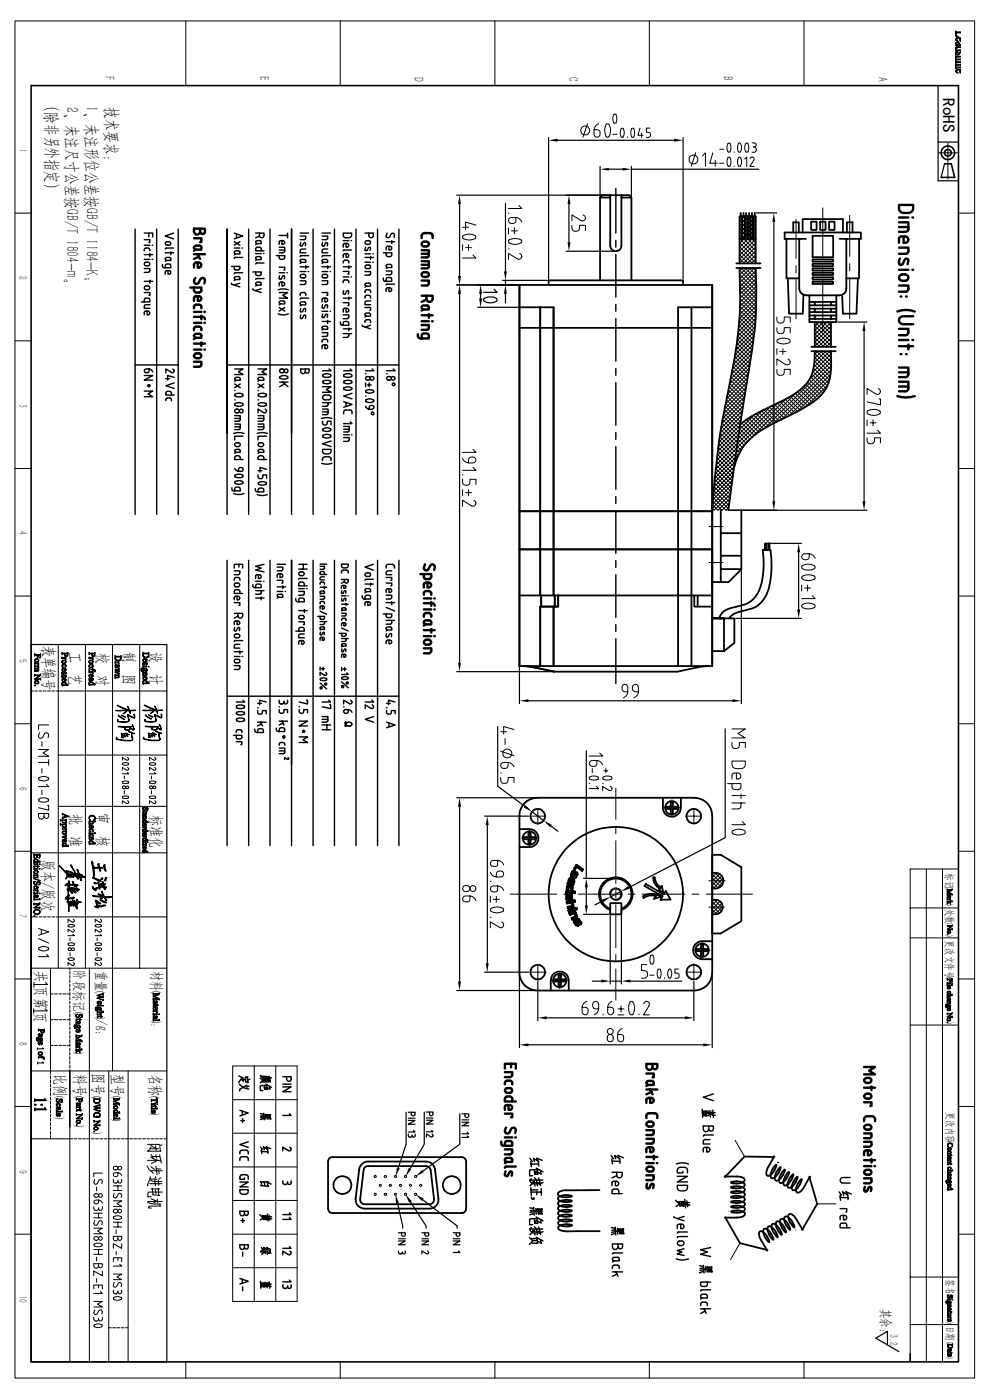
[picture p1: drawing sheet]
<svg xmlns="http://www.w3.org/2000/svg" width="210mm" height="297mm" viewBox="0 0 210 297" stroke-linecap="round" stroke-linejoin="round" font-family="sans-serif">
<defs><g id="words">
<g font-size="3.6">
<text x="9.9" y="21.2" transform="rotate(90 9.9 21.2)">（除非另外指定）</text>
<text x="14.1" y="22.7" transform="rotate(90 14.1 22.7)">2、未注尺寸公差按GB/T 1804-m。</text>
<text x="18.3" y="22.5" transform="rotate(90 18.3 22.5)">1、未注形位公差按GB/T 1184-K；</text>
<text x="22.5" y="22.7" transform="rotate(90 22.5 22.7)">技术要求:</text>
<text x="200" y="20.8" transform="rotate(90 200 20.8)">RoHS</text>
</g>
<g font-size="3.4">
<text x="9.3" y="137" transform="rotate(90 9.3 137)">表单编号</text>
<text x="14.9" y="138.4" transform="rotate(90 14.9 138.4)">工 艺</text>
<text x="20.7" y="138.5" transform="rotate(90 20.7 138.5)">校</text>
<text x="20.7" y="143.2" transform="rotate(90 20.7 143.2)">对</text>
<text x="26.3" y="138.2" transform="rotate(90 26.3 138.2)">制</text>
<text x="26.3" y="143" transform="rotate(90 26.3 143)">图</text>
<text x="32" y="138.3" transform="rotate(90 32 138.3)">设 计</text>
<text x="14.9" y="172.7" transform="rotate(90 14.9 172.7)">批</text>
<text x="20.7" y="172.6" transform="rotate(90 20.7 172.6)">审 核</text>
<text x="32" y="172.9" transform="rotate(90 32 172.9)">标准化</text>
<text x="14.9" y="177.4" transform="rotate(90 14.9 177.4)">准</text>
<text x="9.2" y="182.5" transform="rotate(90 9.2 182.5)">版本/版次</text>
<text x="7.6" y="206" transform="rotate(90 7.6 206)">共 页第</text>
<text x="7.5" y="214.8" transform="rotate(90 7.5 214.8)">页</text>
<text x="11.7" y="227.8" transform="rotate(90 11.7 227.8)">比例</text>
<text x="15.9" y="227.9" transform="rotate(90 15.9 227.9)">料号</text>
<text x="19.9" y="227.7" transform="rotate(90 19.9 227.7)">图号</text>
<text x="24" y="227.8" transform="rotate(90 24 227.8)">型号</text>
<text x="31.8" y="227.8" transform="rotate(90 31.8 227.8)">名称</text>
</g>
<g font-size="3.1">
<text x="15.9" y="205.9" transform="rotate(90 15.9 205.9)">阶段标记</text>
<text x="20.4" y="205.9" transform="rotate(90 20.4 205.9)">重量</text>
<text x="32.3" y="206" transform="rotate(90 32.3 206)">材料</text>
<text x="20.7" y="216.2" transform="rotate(90 20.7 216.2)">/g：</text>
</g>
<text font-size="2.9" x="187" y="277.6" transform="rotate(90 187 277.6)">其余：</text>
<g font-size="2.8">
<text x="22.3" y="16.2" transform="rotate(90 22.3 16.2)">F</text>
<text x="55.1" y="16.1" transform="rotate(90 55.1 16.1)">E</text>
<text x="87.9" y="16.3" transform="rotate(90 87.9 16.3)">D</text>
<text x="120.6" y="16.3" transform="rotate(90 120.6 16.3)">C</text>
<text x="153.5" y="16.2" transform="rotate(90 153.5 16.2)">B</text>
<text x="186.3" y="16.3" transform="rotate(90 186.3 16.3)">A</text>
</g>
<g font-size="2.5">
<text x="16" y="214.7" transform="rotate(90 16 214.7)">(</text>
<text x="20.5" y="210.1" transform="rotate(90 20.5 210.1)">(</text>
<text x="20.5" y="215.8" transform="rotate(90 20.5 215.8)">)</text>
<text x="32.3" y="210.1" transform="rotate(90 32.3 210.1)">(</text>
<text x="32.3" y="216.5" transform="rotate(90 32.3 216.5)">):</text>
<text x="16" y="223.2" transform="rotate(90 16 223.2)">)</text>
<text x="11.8" y="232.6" transform="rotate(90 11.8 232.6)">(</text>
<text x="16" y="232.4" transform="rotate(90 16 232.4)">(</text>
<text x="19.8" y="232.4" transform="rotate(90 19.8 232.4)">(</text>
<text x="24" y="232.4" transform="rotate(90 24 232.4)">(</text>
<text x="32" y="232.4" transform="rotate(90 32 232.4)">(</text>
<text x="11.8" y="236.9" transform="rotate(90 11.8 236.9)">)</text>
<text x="16" y="238.7" transform="rotate(90 16 238.7)">)</text>
<text x="24" y="237.4" transform="rotate(90 24 237.4)">)</text>
<text x="32" y="236.2" transform="rotate(90 32 236.2)">)</text>
<text x="19.8" y="240.1" transform="rotate(90 19.8 240.1)">)</text>
</g>
<text font-size="2.4" x="188.8" y="283" transform="rotate(90 188.8 283)">3.2</text>
<g font-size="2.3">
<text x="4.1" y="31.6" transform="rotate(90 4.1 31.6)">1</text>
<text x="4.1" y="58.6" transform="rotate(90 4.1 58.6)">2</text>
<text x="4.1" y="85.7" transform="rotate(90 4.1 85.7)">3</text>
<text x="4.1" y="112.7" transform="rotate(90 4.1 112.7)">4</text>
<text x="4.1" y="139.8" transform="rotate(90 4.1 139.8)">5</text>
<text x="4.1" y="166.9" transform="rotate(90 4.1 166.9)">6</text>
<text x="200.7" y="185.2" transform="rotate(90 200.7 185.2)">标记</text>
<text x="4.1" y="194" transform="rotate(90 4.1 194)">7</text>
<text x="200.7" y="192.8" transform="rotate(90 200.7 192.8)">处数</text>
<text x="200.7" y="199.5" transform="rotate(90 200.7 199.5)">更改文件号</text>
<text x="4.1" y="221.1" transform="rotate(90 4.1 221.1)">8</text>
<text x="200.8" y="235.9" transform="rotate(90 200.8 235.9)">更改内容</text>
<text x="4.1" y="248.1" transform="rotate(90 4.1 248.1)">9</text>
<text x="4.1" y="274.9" transform="rotate(90 4.1 274.9)">10</text>
<text x="200.8" y="271.4" transform="rotate(90 200.8 271.4)">签名</text>
<text x="200.9" y="281.3" transform="rotate(90 200.9 281.3)">日期</text>
</g>
<g font-size="1.8">
<text x="200.8" y="188.3" transform="rotate(90 200.8 188.3)">(</text>
<text x="200.8" y="191.8" transform="rotate(90 200.8 191.8)">)</text>
<text x="200.8" y="195.9" transform="rotate(90 200.8 195.9)">(</text>
<text x="200.8" y="198.4" transform="rotate(90 200.8 198.4)">)</text>
<text x="200.8" y="207.2" transform="rotate(90 200.8 207.2)">(</text>
<text x="200.8" y="216.8" transform="rotate(90 200.8 216.8)">)</text>
<text x="200.9" y="242.1" transform="rotate(90 200.9 242.1)">(</text>
<text x="200.9" y="252.3" transform="rotate(90 200.9 252.3)">)</text>
<text x="200.9" y="274.4" transform="rotate(90 200.9 274.4)">(</text>
<text x="200.9" y="280.4" transform="rotate(90 200.9 280.4)">)</text>
<text x="200.9" y="284.7" transform="rotate(90 200.9 284.7)">(</text>
<text x="200.9" y="287.8" transform="rotate(90 200.9 287.8)">)</text>
</g>
</g></defs>
<g fill="none" stroke="#000" stroke-width=".51">
<path d="M41.1 53.9h2.4M41.1 50.5h1.6v.9h-.2M41.4 52.2h1.1l.2 .1v.7l-1.3-.1-.3-.3zM41.4 59a.76 .76 0 0 0 0 1.2h.6l.5-1a.52 .52 0 0 1 .6-.2 .52 .52 0 0 1 .4 .5l-.2 .6M41.5 53l-.4 .2M42 55.7v1.1a.55 .55 0 0 0 .7-.4 .55 .55 0 0 0-.5-.7h-.6l-.4 .2-.1 .9M42 53.9l.5 1M42.2 54.4l-1.1 .5M42.5 48.5v.6a.66 .66 0 0 1-.7 .7 .66 .66 0 0 1-.7-.7v-.6h2.4v.6a.51 .51 0 0 1-.5 .6 .51 .51 0 0 1-.5-.6M89.5 50.5v-.8l.5-.3 1.5 .1 .2 .2 .1 .8M89.5 53.1h1.5v1.1l-.2 .4h-1.3M89.5 55.4h1.5v1.1l-.2 .4h-1.3"/>
<path d="M89.5 59.5h1.5l-.1 .8-.1 .2-1.3 .1M89.5 53.8h1.5M89.5 56.2h1.5M89.5 51.5a1.05 1.05 0 0 1 1.4 0 .51 .51 0 0 1-.4 .8h-.5a.51 .51 0 0 1-.5-.8zM89.5 58a1.05 1.05 0 0 1 1.4 0 .51 .51 0 0 1-.4 .8h-.5a.51 .51 0 0 1-.5-.8zM190.7 43.5h3a1.32 1.32 0 0 1-.6 1.6 2.3 2.3 0 0 1-2.1-.2l-.2-.3zM190.7 47.2h2l-.1 1.7-.5 .3h-1.4M190.7 52.5h2v.8l-.3 .5h-1.7M190.7 46.1h2M190.7 48.2h2M190.7 57.2h2M190.8 58.5a1.11 1.11 0 0 1 1.9 .4l-.1 .3a1.11 1.11 0 0 1-1.9-.3z"/>
<path d="M190.9 54.9a1.04 1.04 0 0 0 0 1.3h.2l.4-.2 .4-.9a.41 .41 0 0 1 .5-.2 .41 .41 0 0 1 .3 .4l-.2 .7M191.7 50.2v1.3a.71 .71 0 0 0 1-.5 .71 .71 0 0 0-.7-.8h-.8l-.4 .2-.1 1.1M193.5 46.1h.2M193.5 57.2h.2M40.4 61h2.3v.8l-.5 .3-.8-.1-.3-.4v-.6M41.1 72.9h2.4M41.1 74.2h1.6M41.1 67.2l2.1 .1 .3 .4M41.1 70.1l.1-.6a1.11 1.11 0 0 1 1.5 0v.6M41.1 66.2h1.6M41.1 68.5h1.6M41.1 65.4l.1-.5a1.11 1.11 0 0 1 1.5 0v.5"/>
<path d="M41.1 76.8h1.6v.8l-.2 .1-1.4 .1M41.4 70.9h1.1l.2 .1v.7l-1.3-.1-.3-.3zM41.4 75a.91 .91 0 0 1 1.3 .5l-.1 .2a.89 .89 0 0 1-1.5-.2zM41.5 71.7l-.4 .2M42 62.8v1a.53 .53 0 0 0 .7-.3 .53 .53 0 0 0-.5-.7l-.8 .1-.3 .3v.6M42.7 72.6v.8M42.7 67v.7M43.3 74.2h.2M43.3 66.2h.2M43.3 68.5h.2M88.6 70.9l.1 .7 .4 .2h1.9l-.1-.8-.3-.3-.9 .1-.2 .2v.8M89.5 62.7h2.3v.7a.66 .66 0 0 1-.7 .7 .66 .66 0 0 1-.6-.7v-.7"/>
<path d="M89.5 69h1.5l-.1 .8-.1 .1-1.3 .1M89.5 66.9h2.3M89.5 68.2h1.5M89.6 64.9h1.2l.2 .8-1.4-.1-.1-.3zM89.7 65.7l-.2 .2M90.5 63.5l-1 .6M91 66.6v.8M91.7 68.2h.1M190.4 66.1a5.2 5.2 0 0 1 3.7 0M190.7 60.6h2v.7l-.3 .5-1.7 .1M190.7 69.8h2v.7l-.3 .5-1.7 .1M190.7 78h2l-.1 1.7-.5 .3h-1.4"/>
<path d="M190.7 79h2M190.7 72.1h2M190.7 73.4h3M191.1 75.1h.1M191.1 62.9h.1M192.2 75.1h.2M192.2 62.9h.2M192.7 73.1v1M193.5 72.1h.2M193.7 67.1h-2.1a.85 .85 0 0 0-.9 .8 .85 .85 0 0 0 .9 .9h2.1M190.4 84a5.9 5.9 0 0 0 3.7 0M190.7 81h2l-.1 1.7-.5 .3h-1.4"/>
<path d="M190.7 82h2M90.2 119.7a.82 .82 0 0 0 0 1.2l.3 .1a1.89 1.89 0 0 0 .9-1.2 .53 .53 0 0 1 .8 .5l-.1 .6M89.2 121.8h2.3l-.1 .8-.4 .3-.9-.1-.1-.2-.1-.8M89.9 126.2l.1-.6 .1-.1 .9-.1a.63 .63 0 0 1 .5 .8M89.9 137.5h1.6v.6l-.3 .4-1.3 .1M89.9 133.7h2.3M89.9 135h1.6M89.9 128h1.8l.3 .1 .2 .4M89.9 127h1.6M89.9 129.3h1.6M90 131.8a1.36 1.36 0 0 1 1.3-.1l.2 .3v.5h-1.2l-.3-.3zM90.2 135.8a.89 .89 0 0 1 1.3 .5l-.1 .2a1.01 1.01 0 0 1-1.4 0l-.1-.2z"/>
<path d="M90.3 132.5l-.4 .2M90.7 123.6v1a.54 .54 0 0 0 .7-.3 .54 .54 0 0 0-.5-.7h-.6l-.3 .2-.1 .8M91.5 133.4v.8M91.5 130.9a.63 .63 0 0 0-.5-.9l-.9 .1-.1 .2-.1 .6M91.5 127.7v.8M92.1 135h.1M92.1 127h.1M92.1 129.3h.1M107.1 226.7v-1h2.3v1M107.1 227.5h1.6v.5l-.3 .4-1.3 .1M107.1 230a.57 .57 0 0 1 .5-.7h.6a.57 .57 0 0 1 .5 .7M107.1 236.3h1.6v.7h-.3"/>
<path d="M107.4 230.9a1.11 1.11 0 0 1 1.2 .2 .51 .51 0 0 1-.4 .8h-.6a.53 .53 0 0 1-.5-.4 .53 .53 0 0 1 .3-.6zM107.4 239.2a.79 .79 0 0 0 0 1.3l.5-.1 .6-.9a.52 .52 0 0 1 .5-.3 .52 .52 0 0 1 .4 .5l-.1 .7M107.9 234.4v1.1a.54 .54 0 0 0 .7-.4 .54 .54 0 0 0-.4-.7h-.7l-.4 .2v.9M108.4 225.7v.7M108.7 233.7v-.6l-.3-.4-.8-.1-.4 .3-.1 .8h2.3M137.1 227.8h1.6v.8h-.3M137.1 237.2l.1-.8a2.07 2.07 0 0 1 1.9-.2l.3 .2v.8M137.1 239.8h1.6l-.1 .8-.1 .1-1.4 .1M137.1 231.1h2.3M137.2 238.2a1.01 1.01 0 0 1 1.4 0 .53 .53 0 0 1-.4 .8h-.5a.53 .53 0 0 1-.5-.8zM137.3 229.4h1.2l.1 .1 .1 .7-1.4-.1-.2-.3zM137.5 230.2l-.4 .2"/>
<path d="M137.9 231.1l.5 1.1M137.9 232.9v1.1a.55 .55 0 0 0 .7-.4 .55 .55 0 0 0-.4-.7l-.9 .1-.2 .3v.7M138.2 231.6l-1.1 .6M138.4 225.7v.7a.66 .66 0 0 1-.6 .6 .66 .66 0 0 1-.7-.6v-.7h2.3v.7a.51 .51 0 0 1-.5 .5 .51 .51 0 0 1-.5-.5M183.3 226.4h2.3l-1.2 .8 1.2 .7h-2.3M183.3 233.8h1.6v.8h-.3M183.3 237.9l.1-.8 .5-.3 1.4 .1 .2 .2 .1 .8M183.3 230.8h2.3M183.4 228.9a1.01 1.01 0 0 1 1.4 0 .55 .55 0 0 1-.4 .8h-.5a.55 .55 0 0 1-.5-.8zM183.4 232.3a.91 .91 0 0 1 1.4 0 .51 .51 0 0 1-.4 .8h-.5a.51 .51 0 0 1-.5-.8zM183.4 238.9a1.01 1.01 0 0 1 1.4 0 .51 .51 0 0 1-.4 .7h-.5a.51 .51 0 0 1-.5-.7zM184.9 230.5v.8"/>
<path d="M106.3 242.2l.1 .7 .4 .2h1.9l-.1-.8a1.17 1.17 0 0 0-1.2-.2l-.3 .4v.6M107.1 243.8h1.6v.6l-.3 .4-1.3 .1M107.1 241.3h1.6M107.1 245.9l.4-.2h1l.1 .2 .1 .6h-1.4l-.2-.2zM107.2 248.5l-.1 .7 .1 .3 .3 .1 .2-.2 .6-.9 .4 .3-.2 .6M107.4 246.5l-.3 .3M109.3 241.3h.1M109.4 247.5h-2l-.3 .2M137.1 241.6h1.6l-.1 .8-.1 .2h-1.4M137.1 249.3h1.6l-.1 .8-.1 .2-1.4 .1M137.1 245.4h2.3M137.1 246.8h1.6"/>
<path d="M137.2 247.8a1.01 1.01 0 0 1 1.4 0 .51 .51 0 0 1-.4 .7h-.5a.51 .51 0 0 1-.5-.7zM137.3 251.1l-.1 .4v.6l.3 .1 .3-.2 .5-.9 .3 .1 .1 .3-.1 .6M137.9 243.4v1a.55 .55 0 0 0 .7-.4 .55 .55 0 0 0-.4-.6l-.9 .1-.2 .3v.6M138.7 245.2v.8M139.3 246.8h.1M183.3 246.1h2.3M183.3 247.4h1.6M183.3 240.5h1.6l-.1 .8-.1 .1-1.4 .1M183.3 242.2h1.6l-.1 .8-.1 .2-1.4 .1M183.3 250h1.6l-.1 .8-.1 .2h-1.4M183.4 248.5a1.01 1.01 0 0 1 1.4 0 .51 .51 0 0 1-.4 .7h-.5a.51 .51 0 0 1-.5-.7zM183.5 251.8l-.2 .3 .1 .7h.3l.2-.2 .4-.7 .2-.1 .3 .1 .1 .2-.2 .6"/>
<path d="M184.1 244.1v1a.53 .53 0 0 0 .7-.4 .53 .53 0 0 0-.4-.6h-.9l-.2 .3v.7M184.9 245.9v.7M185.5 247.4h.1"/>
</g>
<g fill="none" stroke="#000" stroke-width=".3">
<path d="M28.7 48.6v60.5M30.6 49.4h1.8v.8M30.6 50.8h1.2v.6h-.2M30.6 57h1.2l-.1 .7-1.1 .1M30.6 52h1.2M30.6 59.7h1.8M30.6 55h1.2M30.6 54h1.8M30.8 55.7l.6-.1a.39 .39 0 0 1 .4 .3 .39 .39 0 0 1-.2 .4l-.6 .1a.39 .39 0 0 1-.4-.3 .39 .39 0 0 1 .2-.4zM31.6 49.4v.8M31.8 59.5v.6M31.8 53.2l-.1-.5-.8-.1-.2 .1-.1 .5"/>
<path d="M31.8 53.8v.6M32.3 52h.1M32.3 55h.1M33.2 48.6v60.5M34.5 56.1v.3l.3 .4h1.4v-.7h-1l-.1 .7M35.1 53.6h1.7M35.1 51.4l.8-.1a.38 .38 0 0 1 .3 .3 .38 .38 0 0 1-.3 .4h-.4a.38 .38 0 0 1-.4-.2 .38 .38 0 0 1 0-.4zM35.1 54.7h1.1v.5h-1.1zM35.3 55.2l-.2 .3M35.6 57.4v.8a.41 .41 0 0 0 .6-.3 .41 .41 0 0 0-.3-.5l-.8 .1v.7M36.2 53.4v.6M36.8 49.4l-1.7 .7 1.7 .6"/>
<path d="M36.8 52.6h-1.5l-.2 .2M37.8 48.6v60.5M49.1 56.5h1.8v.4l-.4 .4-.7-.1-.1-.7M49.7 49.4l1.8 .7-1.8 .6M49.7 51.3l1.2 .7M49.7 52.6h1.2M49.8 53.3h1l.1 .6-1.1-.1zM49.8 58.8h1l.1 .5-1.1-.1zM49.9 53.9l-.2 .2M49.9 59.3l-.2 .2M50.2 49.7v.8M50.9 51.3l-1.2 .7"/>
<path d="M51.4 52.6h.1M51.5 54.6h-1.6l-.2 .2M51.5 57.9h-1.6l-.2 .2M52.7 48.6v60.5M53.6 57.7h1.8l-.1 .7h-.9l-.2-.7M54.2 49.4h1.8v.6a.49 .49 0 0 1-.5 .5 .49 .49 0 0 1-.5-.5v-.6M54.2 53.8h1.2M54.3 51.1h1l.1 .6-1.1-.1zM54.3 54.5h1l.1 .6-1.1-.1zM54.3 59.9h1l.1 .6-1.1-.1zM54.5 51.7l-.3 .2M54.5 55.1l-.3 .1"/>
<path d="M55 50.1l-.8 .4M55.4 53.2l-.1-.7h-.7l-.4 .3v.4h1.8M55.9 53.8h.1M56 55.8h-1.6l-.2 .2M56 59.1h-1.6l-.2 .2M57.3 48.6v60.5M58.6 54.2h1.8v.5l-.4 .3h-.4l-.3-.1-.1-.7M59.2 52.5h1.2l-.1 1-1.1 .1M59.2 56.7h1.2v.6h-.2M59.2 53h1.2M59.2 57.9h1.2M59.2 50h1.8"/>
<path d="M59.3 58.5v.7l.4-.1 .4-.6 .3 .2-.1 .5M59.8 51.1v.8h.2a.4 .4 0 0 0 .4-.4 .4 .4 0 0 0-.4-.4h-.7l-.1 .8M59.8 59.9v.8a.44 .44 0 0 0 .5-.2 .44 .44 0 0 0 .1-.4 .9 .9 0 0 0-1.1-.2l-.1 .8M60.9 57.9h.1M61 49.4v1.1M61.8 48.6v60.5M63.7 56.6h1.8M63.7 57.6h1.2M63.7 50.1h1.2l-.1 .7h-1.1M63.7 59.6h1.2l-.1 .7-1.1 .1M63.7 49.4h1.7M63.8 55.1h1l.1 .6-1.1-.1z"/>
<path d="M63.8 51.4l-.1 .6 .1 .2h.2l.6-.8 .3 .3-.1 .5M63.9 58.3l.6-.1a.38 .38 0 0 1 .4 .4 .38 .38 0 0 1-.4 .4h-.4a.39 .39 0 0 1-.4-.3 .39 .39 0 0 1 .2-.4zM63.9 55.7l-.2 .2M64.9 56.4v.6M64.9 52.8h-.8l-.4 .4v.4h1.2M65.4 57.6h.1M65.5 54.2h-1.6l-.2 .2M66.4 48.6v60.5M68.3 50.1h1.2l-.1 .7h-1.1M68.3 59.6h1.2l-.1 .7-1.1 .1M68.3 49.4h1.8M68.3 56.6h1.8"/>
<path d="M68.3 57.6h1.2M68.4 58.4l.7-.2a.38 .38 0 0 1 .4 .4 .38 .38 0 0 1-.4 .4h-.4a.38 .38 0 0 1-.3-.2 .38 .38 0 0 1 0-.4zM68.4 51.4v.8l.4-.1 .4-.7 .3 .3-.1 .5M68.4 55.1h1l.1 .6-1.1-.1zM68.6 55.7l-.3 .2M69.5 56.4v.6M69.5 52.8h-.8l-.4 .4v.4h1.2M70 57.6h.1M70.1 54.2h-1.6l-.2 .2M71 48.6v60.5M72.8 49.4h1.8l-.1 .8-.5 .3-.9-.1-.2-.2zM72.8 55.8l.1-.5 .3-.1 .7 .1 .1 .5"/>
<path d="M72.8 57.6h1.2v.6h-.2M72.8 60l.1-.5 .3-.1 .7 .1 .1 .5M72.8 51.1h1.2M72.8 56.6h1.8M72.8 58.8h1.2M73.4 51.6v.9h.2a.4 .4 0 0 0 .4-.5 .4 .4 0 0 0-.4-.4l-.7 .1-.1 .8M73.4 53.8v.8a.42 .42 0 0 0 .6-.3 .42 .42 0 0 0-.4-.5l-.7 .1-.1 .7M74 56.4v.6M74.5 51.1h.1M74.5 58.8h.1M74.6 53h-1.6l-.2 .2M75.5 48.6v60.5"/>
<path d="M77.4 53.8h1.2M77.4 54.6h1.8M77.4 55.6h1.2M77.4 49.4h1.8v.6a.49 .49 0 0 1-.5 .5 .49 .49 0 0 1-.5-.5v-.6M77.4 57.6h1.2l-.1 .7-1.1 .1M77.5 51.3l.1-.2h.6a.4 .4 0 0 1 .4 .4 .4 .4 0 0 1-.4 .4h-.3a.4 .4 0 0 1-.4-.6zM77.5 56.4l.7-.2a.38 .38 0 0 1 .4 .4 .38 .38 0 0 1-.4 .4h-.3a.38 .38 0 0 1-.4-.2 .38 .38 0 0 1 0-.4zM77.6 52.5l-.1 .7 .4-.1 .5-.6 .2 .2-.1 .4M78.6 54.4v.6M79.1 53.8h.1M79.1 55.6h.1M80.1 48.6v60.5"/>
<path d="M81.3 53.6h1.8l-.1 .7-.2 .1-.8-.1-.1-.7M81.3 59l.1 .6 .3 .1h1.4l-.1-.7h-1l-.1 .7M81.9 51.3h1.8M81.9 57.5h1.2l-.1 .7-1.1 .1M82 56.2h1l.1 .6h-.9l-.3-.4zM82.1 49.4l-.1 .8a.41 .41 0 0 0 .7 0l.4-.7a.4 .4 0 0 1 .6 .4l-.1 .5M82.2 56.8l-.3 .1M82.5 52.2v.8h.2a.4 .4 0 0 0 .4-.4 .4 .4 0 0 0-.4-.4l-.7 .1-.1 .7M83.1 51.1v.5M84.6 48.6v60.5M28.7 77.4h9.1M30 64.1h1.8l-.1-.8h-1l-.1 .8"/>
<path d="M30.6 62.1h1.2v.6h-.2M30.6 79.7h1.8l-1.8 .9h1.8M30.8 60.7h.6a.4 .4 0 0 1 .4 .4 .4 .4 0 0 1-.4 .4h-.4a.42 .42 0 0 1-.4-.3 .42 .42 0 0 1 .2-.5zM31.2 66v.8a.41 .41 0 0 0 .5-.3 .41 .41 0 0 0-.3-.5l-.7 .1-.1 .7M31.6 78.3v.4a.46 .46 0 0 1-.6 .4 .46 .46 0 0 1-.2-.8 1.27 1.27 0 0 1 1.6 .6M31.8 64.6h-.9l-.2 .1-.1 .3v.4h1.2M36.7 78.3l.3 .4-.3 .3-.2 .1-1.3-.8v.8M48.2 77.4h36.4M49.1 60.1v.2l1.8 .6M49.8 78.3h1.8l-1 .6 1 .6h-1.8M50.9 60.1l-1.2 .4M53.6 61.3v.2l1.8 .6"/>
<path d="M54.5 60.5l-.3 .2M54.7 78.3h1.9l-1.1 .6 1.1 .6h-1.9M55.4 61.3l-1.2 .3M59 61.5l.7-.2 1.5 .2M59 66.6l.7 .2 1.5-.2M59.2 62.1h1.8l-1 .6 1 .5h-1.8M59.2 65.2l1.2 .8M59.3 63.9h1l.1 .6-1.1-.1zM59.4 79.9a1.23 1.23 0 0 1 1.7 .2 1.15 1.15 0 0 1-1.8 0zM59.5 64.5l-.3 .2M60.4 65.2l-1.2 .8M63.7 62.7l.1-.6h.3h.7l.1 .6"/>
<path d="M63.8 64.1h1l.1 .6-1.1-.1zM63.8 65.4l-.1 .6 .1 .2 .4-.1 .4-.7 .3 .3-.1 .4M63.8 66.8v.8l.4-.1 .4-.7 .3 .3-.1 .4M63.9 64.7l-.2 .2M64.8 78.3v.5a.49 .49 0 0 1-.5 .5 .49 .49 0 0 1-.5-.5v-.5h1.8l-.1 .7a.41 .41 0 0 1-.4 .2 .41 .41 0 0 1-.3-.4M65.5 63.2h-1.6l-.2 .3M68.3 62.1h1.2v.6h-.2M68.3 70.6h1.2l-.1 .7-1.1 .1M68.3 72.6v-.3l.4-.3 .7 .1 .1 .5M68.3 66h1.2M68.3 68.2h1.8M68.4 64.6v.8l.4-.1 .4-.7 .3 .3-.1 .4"/>
<path d="M68.4 69.3h1l.1 .5h-1.1zM68.5 66.6l-.1 .8 .4-.1 .5-.7 .2 .2-.1 .5M68.5 79.5a1.33 1.33 0 0 1 1.7 .2 1.21 1.21 0 0 1-1.8 0zM68.6 69.8l-.3 .2M68.9 63.2v.9h.2a.4 .4 0 0 0 .4-.5 .4 .4 0 0 0-.4-.4l-.7 .1-.1 .8M68.9 73.2v.8a.42 .42 0 0 0 .6-.3 .42 .42 0 0 0-.4-.5h-.7l-.1 .8M69.5 68v.6M69.8 78.3l.4 .4h-1.8M70 66h.1M72.2 68.3l.1 .6 .3 .1h1.4l-.1-.7h-1l-.1 .7M72.8 64.2h1.2v.6h-.2M72.8 66.8h1.2l-.1 .7-1.1 .1"/>
<path d="M72.8 63.2h1.8M72.8 69.8h1.8M72.8 70.8h1.8M72.9 61.6v.8l.4-.1 .4-.7 .3 .3-.1 .5M73 79.5a1.29 1.29 0 0 1 1.7 .2 1.15 1.15 0 0 1-1.8 0zM73.4 65.4v.8a.44 .44 0 0 0 .5-.1 .44 .44 0 0 0 .1-.5 .9 .9 0 0 0-1.1-.1l-.1 .7M74 63v.6M74 70.8l-.1 .7-1.1 .1M74 69.6v.6M74.3 78.3l.4 .4h-1.8M76.8 69v.2l1.8 .6M77.4 62.1l.2-.5 .2-.1 .7 .1 .1 .5"/>
<path d="M77.4 63.2l.2-.5h.2h.7l.1 .5M77.4 65.2h1.2v.6h-.2M77.4 68.4l.2-.5 .2-.1 .7 .1 .1 .5M77.5 60.2h1l.1 .5-1.1-.1zM77.5 66.5h1l.1 .6-1.1-.1zM77.6 79.3h.1M77.7 60.7l-.3 .2M77.7 67.1l-.3 .2M78.6 63.8h-.8l-.4 .4v.4h1.2M78.6 69l-1.2 .4M78.9 78.3l.4 .4h-1.7M82 79.3h.1"/>
<path d="M82.2 79.9h.2a.42 .42 0 0 1 .6 .4 .42 .42 0 0 1-.6 .3 .39 .39 0 0 1-.4-.2 .39 .39 0 0 1 .2-.5zM82.5 61v.8a.44 .44 0 0 0 .5-.1 .44 .44 0 0 0 .1-.4l-.4-.3-.7 .1-.1 .7M83.4 78.3l.4 .4h-1.8M83.7 60.3h-1.6l-.2 .2M30.6 83h1.8l-1 .6 1 .6h-1.8M31.5 81.7h.2v.3h-.2zM31.5 81.7l.1-.1 .2 .2-.3 .2zM31.5 81.7h.2v.2h-.2zM31.5 81.8h.2zM31.6 81.8h.1M31.6 81.7l.1 .1-.1 .1zM35.2 85l.1-.5 .2-.1 .8 .1 .1 .5"/>
<path d="M35.2 80.3h.8M36.4 83.8l-.1-.7-.3-.1-.7 .1-.1 .7h1.8M37 80.1l-1.4-.4v.9M37 81.2l-1.8 .6 1.8 .6M48.2 91.9v-43.3v60.5M49.6 91.9l.7-.1 1.5 .1M49.8 99.4a1.19 1.19 0 0 0 1.7 .4 .48 .48 0 0 0-.3-.6 .48 .48 0 0 0-.6 .4v.4M49.8 88.2h1.2l-.1 1.1-1.1 .1M49.8 90h1.2l-.1 1.1h-1.1M49.8 84.8h.1M49.8 82.8h.1M49.8 88.8h1.2"/>
<path d="M49.8 90.6h1.2M49.8 81.4l1.2 .9M49.8 94.1l.4-.2 .6 .1 .1 .1a.4 .4 0 0 1-.3 .6h-.4a.4 .4 0 0 1-.4-.6zM49.9 80.1h1l.1 .6-1.1-.1zM49.9 83.6a1.29 1.29 0 0 1 1.7 .2 1.15 1.15 0 0 1-1.8 0zM49.9 85.6a1.29 1.29 0 0 1 1.7 .2 1.15 1.15 0 0 1-1.8 0zM49.9 95.4h1l.1 .6-1.1-.1zM50 80.7l-.2 .2M50 96l-.2 .2M51 97.5l-.1-.7-.3-.1-.7 .1-.1 .7h1.8M51 81.4l-1.2 .9M51.6 92.5h-1.8v.8"/>
<path d="M54.6 91.9l.7-.1 1.4 .1M54.7 88.2h1.3l-.2 1.1-1.1 .1M54.7 90h1.3l-.2 1.1h-1.1M54.7 84.8h.2M54.7 81.4l1.3 .9M54.7 82.8h.2M54.7 88.8h1.3M54.7 90.6h1.3M54.7 99.9h.8M54.8 80.1h1l.2 .6-1.2-.1zM54.8 95.4h1l.2 .6-1.2-.1zM54.9 83.6a1.33 1.33 0 0 1 1.7 .2 1.21 1.21 0 0 1-1.9 0z"/>
<path d="M54.9 85.6a1.33 1.33 0 0 1 1.7 .2 1.21 1.21 0 0 1-1.9 0zM54.9 94l.6-.1a.4 .4 0 0 1 .5 .4 .4 .4 0 0 1-.5 .4h-.3a.42 .42 0 0 1-.4-.3 .42 .42 0 0 1 .1-.4zM55 80.7l-.3 .2M55 96l-.3 .2M56 97.5v-.4l-.4-.4h-.5l-.4 .4v.4h1.9M56 81.4l-1.3 .9M56.3 86.8l.3 .4a.42 .42 0 0 1-.7 .3l-1.2-.7v.8M56.6 92.5h-1.9v.8M56.6 99.6l-1.4-.4v1M59.3 81.1h1.8M60 81.1l1.1 .9M60.4 81.4l-1.1 .6"/>
<path d="M68.2 88.8l.8-.2 1.4 .2M68.2 98.3l.8 .2 1.4-.2M68.4 82h1.8l-1 .6 1 .6h-1.8M68.4 86.8h1.2l-.1 1.1-1.1 .1M68.4 97.7l.1-.6 .4-.2 1.1 .1 .1 .1 .1 .6M68.4 85.4h1.8M68.4 87.4h1.2M68.4 95.3h1.8l-.1 .8a1.27 1.27 0 0 1-1.6 0zM68.4 89.4v.4a.53 .53 0 0 0 .5 .4 .53 .53 0 0 0 .5-.4v-.4h.8v.7M68.5 80.9a1.33 1.33 0 0 1 1.7 .2 1.31 1.31 0 0 1-1.8 0zM68.5 91a1.26 1.26 0 0 1 1.7 .1 1.21 1.21 0 0 1-1.8 0zM68.5 92.3a1.33 1.33 0 0 1 1.7 .2 1.21 1.21 0 0 1-1.8 0z"/>
<path d="M68.7 83.9l1-.1a.51 .51 0 0 1 .5 .5 .51 .51 0 0 1-.5 .5h-.8a.5 .5 0 0 1-.5-.3 .5 .5 0 0 1 .3-.6zM69.6 85.4l-.1 .7-1.1 .1M70.2 93.6l-1.8 .5 1.8 .6M72.9 85.2l1.8 .6-1.8 .6M72.9 87.8v-.6a1.59 1.59 0 0 1 1.6-.2l.1 .2 .1 .6M72.9 90.5h1.2l-.1 1.1-1.1 .1M72.9 92.8h1.2l-.1 .7-1.1 .1M72.9 91.1h1.2M72.9 92.2h1.2M73 80.9a1.29 1.29 0 0 1 1.7 .2 1.24 1.24 0 0 1-1.8 0zM73 82.3a1.37 1.37 0 0 1 1.7 .1 1.15 1.15 0 0 1-1.8 0zM73.4 85.4v.8"/>
<path d="M74.3 89.5l.4 .4h-1.8M74.6 92.2h.1M74.7 83.4l-1.8 .6 1.8 .6M77.6 84h.1M77.6 86.2a1.02 1.02 0 0 0 1.7 .2 .53 .53 0 0 0-.5-.4 .53 .53 0 0 0-.5 .4v.4M77.6 81.2v.8M77.6 80.1a.44 .44 0 0 1 .7-.2 .44 .44 0 0 1-.2 .7 .43 .43 0 0 1-.4-.1 .43 .43 0 0 1-.1-.4zM77.6 82.8a1.41 1.41 0 0 1 1.7 .2 1.17 1.17 0 0 1-1.7 0zM77.6 84.8a1.26 1.26 0 0 1 1.7 .2 1.17 1.17 0 0 1-1.7 0zM77.9 81.7h.8M78.3 81.2v.8M83.3 81.3h.4l.1 .2-.1 .2h-.4l-.1-.2z"/>
<path d="M48.2 118.9v60.5M49.2 103.5l.1 .6h1.7l-.1-.6-.3-.2-.7 .2-.1 .6M49.6 104.7l.7 .2 1.5-.2M49.9 100.8a1.23 1.23 0 0 1 1.7 .2 1.15 1.15 0 0 1-1.8 0zM49.9 102.2a1.29 1.29 0 0 1 1.7 .2 1.15 1.15 0 0 1-1.8 0zM50.7 119.7v.6M52.7 118.9v60.5M54.1 103.6l.2 .6 .2 .2h1.5l-.2-.8h-.9l-.2 .8M54.6 104.9l.7 .2 1.4-.2M54.7 100.8v.4a.53 .53 0 0 0 .5 .4 .53 .53 0 0 0 .6-.4v-.4h.8v.7M54.9 102.4a1.41 1.41 0 0 1 1.7 .1 1.21 1.21 0 0 1-1.9 0zM56 119.7l-1.8 .4 1.2 .4-1.2 .4 1.8 .4"/>
<path d="M57.3 118.9v60.5M58.8 119.7h1.8M61.8 118.9v60.5M63.4 119.7h1.8M64.3 119.7v1M66.4 118.9v60.5M67.9 119.7h1.4M71 118.9v60.5M72.4 119.7h1.5l-.1 .6a.98 .98 0 0 1-1.3 0zM75.5 118.9v60.5M79.2 119.7l-1.8 .6 1.8 .6M80.1 118.9v60.5"/>
<path d="M84.6 118.9v60.5M49.7 120.5v-.8h1.8v.8M49.7 121.1h1.2l-.1 .7-1.1 .1M49.7 123.1l.1-.5 .2-.1 .8 .1 .1 .5M49.7 127.8h1.2v.6h-.2M49.7 130.1h1.8v.5a.51 .51 0 0 1-.5 .5 .51 .51 0 0 1-.5-.5v-.5M49.7 138.3h1.8M49.7 139.3h1.2M49.7 134.7a.66 .66 0 0 1 1.2 .2l-.2 .4h-.6a.4 .4 0 0 1-.4-.6zM49.8 133.1v.8l.4-.1 .4-.7 .3 .2-.1 .5M49.9 123.7h.6a.4 .4 0 0 1 .4 .4 .4 .4 0 0 1-.4 .4h-.4a.42 .42 0 0 1-.4-.3 .42 .42 0 0 1 .2-.5zM49.9 139.9h.6a.38 .38 0 0 1 .4 .4 .38 .38 0 0 1-.4 .3h-.4a.39 .39 0 0 1-.4-.2 .39 .39 0 0 1 .2-.5z"/>
<path d="M50.3 126.5v.8a.4 .4 0 0 0 .5-.3 .4 .4 0 0 0-.3-.5l-.7 .1-.1 .7M50.3 131.7v.8a.4 .4 0 0 0 .5-.3 .4 .4 0 0 0-.3-.5l-.7 .1-.1 .7M50.5 130.7l-.8 .4M50.9 138.1v.6M50.9 125.9l-.1-.7h-1l-.1 .7h1.8M50.9 136.7h-.9l-.2 .1-.1 .2v.5h1.2M51.4 139.3h.1M51.5 135.9h-1.6l-.2 .2M53.6 124l.2 .6 .2 .1h1.4l-.1-.7h-.9l-.2 .7M54.2 123.3h1.2M54.2 125.3h1.8M54.2 126.9h1.8"/>
<path d="M54.8 121.9v.8a.42 .42 0 0 0 .6-.3 .42 .42 0 0 0-.4-.5l-.7 .1-.1 .7M55.4 125.3l-.1 .7-1.1 .1M55.4 126.7v.6M55.9 123.3h.1M58.8 120.3h1.2l-.1 .7-1.1 .1M58.8 123.1h1.2v.6h-.2M58.8 124.5h1.8M58.8 125.5h1.2M58.9 126.2h1l.1 .5-1.1-.1zM59.1 126.7l-.3 .2M59.4 121.7v.8a.44 .44 0 0 0 .5-.1 .44 .44 0 0 0 0-.5l-.3-.2-.7 .1-.1 .7M60 124.3v.6"/>
<path d="M60.5 125.5h.1M62.7 127l.2 .6 .2 .1h1.5l-.2-.7h-.9l-.1 .7M62.7 133.9h1.9v-.4l-.4-.4h-.5l-.2 .1-.1 .7M63.4 125.5h1.2l-.2 .7-1 .1M63.4 131.9h1.2v.6h-.3M63.4 124.9h1.2M63.4 120.7h1.8M63.4 129.5h1.8M63.4 130.7l.7-.1a.39 .39 0 0 1 .4 .2 .39 .39 0 0 1-.2 .5h-.5a.38 .38 0 0 1-.4-.2 .38 .38 0 0 1 0-.4zM63.5 121.4l.6-.1a.4 .4 0 0 1 .5 .4 .4 .4 0 0 1-.5 .4h-.3a.42 .42 0 0 1-.4-.3 .42 .42 0 0 1 .1-.4zM64 135.9v.8h.1a.4 .4 0 0 0 .5-.4 .4 .4 0 0 0-.5-.4l-.6 .1-.1 .7M64.6 124.3l-.2-.7-.2-.1-.7 .1-.1 .7h1.8"/>
<path d="M64.6 134.5h-.9l-.3 .3v.5h1.2M64.6 129.3v.7M65 124.9h.2M65.2 122.7h-1.7l-.1 .2M67.4 130.8h1.4l-.1 .5h-.7l-.1-.5M67.9 120.1h.9l-.1 .6-.8 .1M67.9 124l.1-.4 .2-.1 .5 .1 .1 .4M67.9 126.5h.9l-.1 .5-.8 .1M67.9 128.1l.1-.4 .2-.1 .5 .1 .1 .4M67.9 124.6h1.4M67.9 129.7l1.4 .6M67.9 131.9h1.4"/>
<path d="M67.9 125.5l.7-.1 .2 .1v.4h-.7l-.2-.1zM67.9 133.1h.9v.4l-.9-.1zM68 134.1v.6l.3-.1 .3-.5 .2 .2-.1 .4M68.1 125.9l-.2 .2M68.1 133.5l-.2 .2M68.4 128.6v.6l.3-.1v-.4l-.6-.1h-.2v.6M68.4 135.2v.6h.3v-.5l-.6-.1-.2 .1v.5M68.8 121.9l-.1-.6h-.7l-.1 .6h1.4M68.8 122.4h-.6l-.3 .2v.4h.9M68.8 131.9l-.1 .5-.8 .1M68.8 124.4v.5M72 134.4h1.4l-.1 .5h-.8v-.5"/>
<path d="M72.4 121.6l.1-.5a1.26 1.26 0 0 1 1.2-.1l.2 .6M72.4 122.9h1.5v.4a.4 .4 0 0 1-.4 .4 .4 .4 0 0 1-.4-.4v-.4M72.4 126.4h1M72.5 130.1h.9l-.1 .5-.8 .1M72.5 131.7v-.4l.2-.1 .6 .1 .1 .4M72.5 128.2h1.4M72.5 133.2l1.4 .7M72.5 135.5h1.4M72.5 125.3v.6h.2l.5-.6 .2 .2-.1 .4M72.5 126.9v.6l.3-.1 .4-.5 .2 .2-.1 .4M72.5 129l.7-.1 .2 .3v.3l-.9-.1zM72.5 136.7l.7-.1 .2 .2v.3l-.9-.1z"/>
<path d="M72.5 137.7v.6l.4-.1 .3-.5 .2 .2-.1 .3M72.6 129.5l-.1 .1M72.6 137.1l-.1 .1M72.9 124.2v.6h.4v-.5l-.6-.1-.3 .2v.4M72.9 132.1v.7l.4-.1v-.5l-.6-.1-.2 .1v.6M72.9 138.8v.6l.4-.1v-.4l-.6-.1-.2 .1v.5M73.1 123.4l-.7 .3M73.4 135.5l-.1 .5-.8 .1M73.4 128v.5M73.8 126.4h.1M76.8 126.4v.3l.4 .4h1.4l-.1-.7h-.9l-.2 .7M77.4 123.9h1.8"/>
<path d="M77.5 121.7l.7-.2a.38 .38 0 0 1 .4 .4 .38 .38 0 0 1-.4 .4h-.3a.39 .39 0 0 1-.4-.2 .39 .39 0 0 1 0-.4zM77.5 125h1l.1 .5-1.1-.1zM77.7 125.5l-.3 .2M78 127.7v.7a.41 .41 0 0 0 .6-.2 .41 .41 0 0 0-.4-.5l-.7 .1-.1 .6M78.6 123.7v.6M79.2 122.9h-1.6l-.2 .2M81.3 130.3h1.8l-.1 .6h-1l-.1-.6M81.9 120.5l.1-.5 .1-.2 1.1-.1 .5 .3v.5M81.9 127.8h1.8M81.9 128.9l1.8 .7M81.9 122.5h1.2v.6h-.2M81.9 123.7h1.2v.6h-.2"/>
<path d="M81.9 126.3h1.2v.4l-.3 .4h-.9M81.9 131.6h1.8M82 133.1h1l.1 .5h-1.1zM82 134.4v.7l.2 .1 .6-.8 .3 .3-.1 .4M82.2 133.6l-.3 .3M82.5 124.9v.8a.42 .42 0 0 0 .6-.3 .42 .42 0 0 0-.4-.5l-.7 .1-.1 .7M82.5 135.8v.8a.41 .41 0 0 0 .6-.3 .41 .41 0 0 0-.4-.5l-.7 .1-.1 .7M83.1 121.1h-.8l-.4 .4v.4h1.2M83.1 131.6l-.1 .7-1.1 .1M83.1 127.7v.6M48.2 147.7h36.4M49.5 156h1.8l-.1 .7h-1l-.1-.7"/>
<path d="M49.7 141.2h1.2l-.1 .7-1.1 .1M50.1 155.4l.1-.5 .3-.1 .7 .1 .1 .5M50.1 157.4h1.2v.5h-.2M50.2 149.7a1.33 1.33 0 0 1 1.7 .2 1.17 1.17 0 0 1-1.8 0zM50.2 151.1a1.33 1.33 0 0 1 1.7 .2 1.27 1.27 0 0 1-1.8 0zM50.2 152.5a1.26 1.26 0 0 1 1.7 .2 1.17 1.17 0 0 1-1.8 0zM51.5 148.5l.4 .4h-1.8M54.1 154.7l.1 .6 .2 .1h1.5l-.1-.7h-1l-.1 .7M54.7 149.2h.8M54.7 150.2h.1M54.7 153.2h1.8M54.7 150.7v.4a.53 .53 0 0 0 .5 .4 .53 .53 0 0 0 .5-.4v-.4h.8v.7"/>
<path d="M55.3 153.2l.4 .8M55.5 153.6l-.8 .4M56.5 148.9l-1.4-.4v1M58.6 154.5l.1 .6 .3 .1h1.4l-.1-.7-.2-.1-.7 .1-.2 .7M59.2 148.5v.4a.51 .51 0 0 0 .5 .5 .51 .51 0 0 0 .5-.5M59.2 158.1l.2-.5 .2-.1 .7 .1 .1 .5M59.2 158.7h1.2l-.1 1.1-1.1 .1M59.2 149.9h.1M59.2 153h1.8M59.2 159.3h1.2M59.2 150.5l.1 .6 .3 .2a.52 .52 0 0 0 .6-.4v-.4h.8v.7M59.8 153l.4 .8"/>
<path d="M60 153.4l-.8 .4M60.1 156.2h.3v.3h-.3zM60.1 156.3h.2v.2h-.2zM60.1 156.3h.2v.2l-.2-.1 .1-.1h.1l-.2 .2zM60.2 156.3l.1 .1zM60.2 156.4h.1M60.2 148.8v.1M61 148.5v.4a.38 .38 0 0 1-.4 .5 .38 .38 0 0 1-.4-.5M63.5 153h1.7l-1.7 1h1.7M63.5 156.3h1.7l-.9 .6 .9 .6h-1.7M63.5 149.9h.1M63.5 150.5v.6l.3 .2a.46 .46 0 0 0 .6-.4v-.4h.8v.7"/>
<path d="M64.3 155h.3v.3h-.3zM64.3 155.1h.3v.2h-.3zM64.3 155h.3l-.2 .4zM64.3 155.2h.2zM64.4 155.1l.1 .1zM65 148.5h.2v.9l-1.7-.5M67.9 141.6v.6M67.9 144.9l1.4 1.3M68 143.9a1.09 1.09 0 0 1 1.3 .2 .97 .97 0 0 1-1.4 0zM68.2 141.9h.6M68.3 152h1.3l-.2 1.1-1.1 .1M68.3 152.6h1.3"/>
<path d="M68.3 153.8h1.8M68.3 154.8h1.8M68.5 141.6v.6M69.1 142.7l.2 .3-.3 .3-1.1-.6v.6M69.3 153.8v1M69.7 148.5l.4 .4h-1.8M69.9 149.5h.2v.8l-1.8-.4M72.5 141.6v.7M72.5 144.7l1.4 1.2M72.5 143.7a.99 .99 0 0 1 1.4 .1 .91 .91 0 0 1-1.4 0zM72.8 141.9h.6M72.9 149.9h.1"/>
<path d="M73.1 141.6v.7M73.4 153.2h-.2v.3h.3a.64 .64 0 0 1 .6-.3 .64 .64 0 0 1 .5 .4 .64 .64 0 0 1-.5 .5 .64 .64 0 0 1-.6-.3h-.3v.3h.2M73.5 144.7h.3v.4h-.3zM73.6 142.7l.3 .4h-1.4M73.9 150.5v.4a.45 .45 0 0 1-.7 .4 .45 .45 0 0 1-.1-.7 1.3 1.3 0 0 1 1.6 .5M74.4 148.5l.3 .4-.2 .4h-.4l-1.2-.8v.9M78.9 148.5l.3 .4h-1.7M79 149.5l.2 .4a.4 .4 0 0 1-.5 .4l-1.2-.8v.8M79.2 152l-1.7 .6 1.7 .6M82 150.7v.4a.53 .53 0 0 0 .5 .4 .53 .53 0 0 0 .5-.4v-.4h.8v.7M82 153.2l1.8 .6-1.8 .6M82 149.2h.8"/>
<path d="M82 150.2h.1M82.5 153.4v.8M83.8 148.9l-1.4-.4v1M61.1 160.7l.2 .2-.2 .2-.7-.4v.4M50.7 228.3l1 .4M50.8 230a2.95 2.95 0 0 0 2 1.1M50.9 235.5l1.8 .6-1.8 .6M51.1 229.1h.9M51.1 237.7h.8M51.4 228.6l-.7 1.1M51.4 235.7v.9M51.5 237.3v.8"/>
<path d="M51.6 229.1v.3M52 228.6l.1 .9M52.1 228.5h.5M52.2 229.5l.4 .2M52.4 230.2l-1.6 .9v.4M52.5 228.5l.1 1.2M52.8 230.4l-.5 .2M53 228.9l-.4 .2M55.2 228.7l.4 .4 1 .2M55.2 228.2l1.5 .2M55.2 230.4v1h.6M55.2 236.3l.7 .1"/>
<path d="M55.3 228.3l.5 .6M55.6 229.5h1.3M55.6 229.1h1.3M55.8 237l-.5 .1M55.8 229.3l-.6 .4M55.8 236.7l-.5 .1M55.8 228.4l.3 .5M55.9 237.3l-.7 .2M56 236.2v1.4M56 236.9h1.4M56 230.3l.1 .8M56.1 230.7h.5"/>
<path d="M56.1 231.1h.6M56.1 228.4l.4 .4M56.3 236.4l.1 1M56.4 230l1.2 .7M56.5 236.5h.9M56.6 230.3v.8M56.6 228.4l.1 .6M56.6 230.7l.7 .4M56.7 236.5l.1 .9M56.7 228.7l.4 .2M56.7 237l.5 .2M56.8 237.3l.7 .1"/>
<path d="M56.8 230.3h-1.4l-.2 .1M56.8 229.1l.1 .4M56.8 229.2l.4 .1M57 228.5l-.2 .1M57.1 228.3l.2 1.3M57.1 236.6l-.2 .2M57.2 230.5v.5M57.3 236.5l.1 .9M57.6 228.6l-.3 .1M60 228.4h1.8v.5a.49 .49 0 0 1-.5 .5 .49 .49 0 0 1-.5-.5v-.5M60 230.6h1.8l-1.8 1h1.8M60 230h1.8"/>
<path d="M61.4 236.3l.4 .3h-1.8M149 235.3l.1 1.8M149 236.1h.7M149 235.8h.9M149.1 236.3l.7 .1M149.1 236.6l.8 .1M149.7 235.8l.1 .9M149.9 236.1h1M150 235.7h.8M150.1 236.2l.9 .2M150.4 236.6l-.3 .1M150.4 238.9v.6a.59 .59 0 0 1-.6 .6 .59 .59 0 0 1-.6-.6v-.6h2.1v.6a.49 .49 0 0 1-.4 .5 .49 .49 0 0 1-.5-.5"/>
<path d="M150.6 236.3l.1 .7M151 236.5l.7 .1M151.2 235.5l.1 1.6M151.3 232.1l-2.1 .7 2.1 .7M151.7 236.1h-.7M50.9 252.4h1.8l-.1 .7a1.22 1.22 0 0 1-1.6 0zM50.9 244.8v-.5l.4-.3 1.2 .1 .1 .2 .1 .5M50.9 246.2v-.6l.4-.2h1.2l.1 .2 .1 .6M50.9 250.8h1.8l-1.8 1h1.8M51.1 259h.8M51.5 258.5v.8M51.9 249.9v.3h-1l.1-.7a1.32 1.32 0 0 1 1.4-.2l.2 .2 .1 .7"/>
<path d="M51.9 257v.5a.49 .49 0 0 1-.5 .4 .49 .49 0 0 1-.5-.4v-.5h1.8l-.1 .6-.1 .2a.4 .4 0 0 1-.6-.3M52.7 242.2l-1.8 .6 1.8 .6M55.1 257.7l.6 .5M55.2 250.7h1.8M55.2 251.5l1.8 .2M55.2 243.3l.5 .6M55.4 250.7l.1 .8M55.4 243.9l.1 .9M55.5 244.3h1.3M55.7 257.9h.9M55.8 258.4l-.6 .4M55.8 257.9l.1 .8"/>
<path d="M55.9 258.3h.9M55.9 258.7h.7M56 250.7l.2 .8M56.1 243.9l-.2-.6 1 .6M56.2 258.1l.1 .5M56.4 257.9l.1 .8M56.5 243.3l.9 .4M56.5 243.3l.1 .5M56.7 250.7l.2 1M56.7 250.8l.8 .4M56.7 257.6l.2 1.4M56.8 244.1l.1 .6"/>
<path d="M56.8 258.1h.8M56.9 258.5l.8 .1M57.1 257.8l.1 1.1M60 250.5v.4a.53 .53 0 0 0 .5 .4 .53 .53 0 0 0 .5-.4M61 250.7v.2M61.4 257.3l.4 .4h-1.8M61.4 258.3l.4 .4h-1.8M61.5 243.4l.2 .1a.39 .39 0 0 1 0 .5 .39 .39 0 0 1-.3 .2l-1.4-.8v.8M61.8 250.5v.4a.38 .38 0 0 1-.4 .4 .38 .38 0 0 1-.4-.4M112.4 250.5l.5 .6M112.4 256.2l.7 .2M112.4 245.7l.5 .7"/>
<path d="M112.6 252l.1 1.7M112.6 246.5l.1 1M112.6 246.9l1.7 .1M112.7 252.4h1.4M112.7 252.9h2.1M112.7 254l.2 .3 .3 .1M112.7 250.1l-.3 .3h2.7M112.9 251.1l-.5 .5M112.9 251.1l.6 .1M113 257.1l-.6 .1M113 256.8h-.5M113.1 257.5l-.7 .2"/>
<path d="M113.1 254.2h.2v.2h-.2zM113.1 254.2h.1v.2zM113.2 254.3h.1M113.2 254.2v.1zM113.2 245.7l.2 .7M113.2 256.1l.1 1.7M113.2 245.8l1.1 .6M113.3 257h1.6M113.3 248.2l.2 .9M113.3 258.5l.2 1M113.3 250.5l.2 1.1M113.4 249.9l.6 .6"/>
<path d="M113.4 248.6l.6 .1M113.4 259l.6 .1M113.5 249.1h.6M113.5 259.5h.6M113.7 256.4v1.2M113.7 258.2l1.5 .8M113.7 247.8l1.5 .8M113.8 252.9l.1 .5M113.8 250.6l.2 1M113.9 251l-.9-.2-.1 .3M113.9 256.5h1.2M113.9 245.7l1.1 .5"/>
<path d="M113.9 245.7l.2 .6M114 248.2v.9M114 258.5v1M114 251.2h.6M114 248.7l.8 .4M114 259.1l.8 .4M114.1 256.5l.1 1.1M114.2 257.1l.5 .2M114.2 257.5l.9 .1M114.2 248.2h-1.6l-.2 .1v1.2l.6-.1M114.2 258.5h-1.6l-.2 .2v1.1h.6M114.2 246.6l.1 .8"/>
<path d="M114.3 249.9l.1 .6M114.4 250.8l-.4 .2M114.5 250.6l.2 .9M114.7 258.8l.1 .6M114.7 256.6l-.4 .2M114.7 248.4l.1 .6M114.8 252.2l.1 1.3M114.9 256.5l.1 1M115.2 250.9l-.5 .2M129.6 245.2l.6 .6M129.8 245.9l.1 1M129.8 248.7h2.2v.6a.59 .59 0 0 1-.6 .6 .59 .59 0 0 1-.6-.6v-.6"/>
<path d="M129.9 246.3l1.6 .1M130.6 250.6v.9a.49 .49 0 0 0 .6-.3 .49 .49 0 0 0-.4-.6l-.8 .1-.2 .3v.5M130.6 245.8l-.2-.6 1.1 .6M130.8 249.4l-1 .5M131.1 245.2l1.1 .4M131.1 245.1l.2 .6M131.3 253.2v-.5l-.2-.4a1.04 1.04 0 0 0-1.2 .2l-.1 .7h2.2M131.4 246l.1 .8M143 258.1v.2l2.1 .7M143.3 254.6l.7 .7M143.5 246.9a3.4 3.4 0 0 1 2.5 0M143.7 251.5h2.1v.8a1.45 1.45 0 0 1-2 0z"/>
<path d="M143.7 249.6h2.1l-2.1 1.1h2.1M144 254.9h1.1M144 255.5l-.6 .5M144.1 254.9l.1 1M144.2 255.4h1.1M144.3 255.8l.8 .1M144.4 259.7v.9a.49 .49 0 0 0 .7-.3 .49 .49 0 0 0-.4-.6l-.9 .1-.1 .3v.5M144.6 255.1l.1 .6M144.9 248.5v.3h-1.2l.1-.9 .5-.3 1.2 .1 .3 .5v.6M144.9 254.9l.1 1M145.1 258.1l-1.4 .4M145.2 254.5l.3 1.7"/>
<path d="M145.4 255.6l.9 .1M145.7 254.8l.2 1.2M146.3 255.1l-1 .1M149.9 243.4v1a.5 .5 0 0 0 .7-.4 .5 .5 0 0 0-.5-.6h-.6l-.3 .2v.8M150.6 241.8h-1.2l-.2 .4v.5h1.4M151.3 240.8h-1.9l-.2 .2M178 252.9l.5 .7M178.2 253.6l.1 1M178.2 256.4h1.4v.7h-.2M178.3 254l1.6 .1M178.8 252.9l1.1 .6M178.8 252.9l.2 .7"/>
<path d="M178.9 257.9v.9a.49 .49 0 0 0 .7-.4 .49 .49 0 0 0-.4-.5h-.8l-.2 .3v.6M179.5 252.9l1.1 .4M179.5 252.8l.2 .6M179.8 253.7l.1 .8M180.3 249.8h-1.5a.59 .59 0 0 0-.6 .6 .59 .59 0 0 0 .6 .6h1.5M50.9 271.2l1.8 .6-1.8 .6M51.4 271.4v.8M51.5 265.7v.8M51.5 273v.8M51.9 264.1v.5a.49 .49 0 0 1-.5 .5 .49 .49 0 0 1-.5-.5v-.5h1.8v.5a.4 .4 0 0 1-.4 .4 .4 .4 0 0 1-.4-.4M55.2 271.8l.1 1.5M55.3 272.2h.7"/>
<path d="M55.3 272.5h.6M55.3 272.7h.7M55.4 272.9l.6 .1M55.5 265.3l-.3 .3h1.5M55.5 264.7l.3 .5M55.6 265.1l.4 .5M55.9 272.2l.1 .8M55.9 264.7l.2 .5M56 264.7l.9 .4M56.1 272.4h.8M56.1 265.7l.3 .3M56.1 272.2h.7"/>
<path d="M56.2 272.6l.7 .2M56.3 265.6l-.7 .4v.1M56.4 272.8l-.2 .2M56.4 265.2l-.2 .2M56.6 264.7l.1 .3M56.6 272.7l.1 .5M56.6 264.7l.8 .3M56.7 265.3l.1 .8M56.8 265.8l.6 .1M57 272.8l.5 .1M57.1 265.3v.4M57.1 271.9l.1 1.4"/>
<path d="M57.3 265.3l.1 .6M57.5 272.4l-.6 .1M60 272.5v.5a.53 .53 0 0 0 .5 .4 .53 .53 0 0 0 .5-.4M61 272.8v.2M61.4 264.5l.4 .3h-1.8M61.4 271.6l.4 .3h-1.8M61.5 265.4l.3 .4a.38 .38 0 0 1-.2 .4 .38 .38 0 0 1-.4-.1l-1.2-.7v.8M61.8 272.5v.5a.38 .38 0 0 1-.4 .3 .38 .38 0 0 1-.4-.3M112.3 262.6l.6 .5 .9 .1M112.4 260.9l.5 .6 .6 .2M112.7 260.4l-.3 .3h2.7M112.8 262.8h1.3"/>
<path d="M112.9 263.7l1.2 .1M113 263.4l-.7 .6M113.3 260.9l.2 1.1M113.4 260.3l.6 .6M113.7 262.5l1.5 .8M113.8 261l.2 1M113.9 261.4l-.9-.2-.6 .8M113.9 262.8l.1 .9M114 261.5l.6 .2M114.1 263.4l.8 .3M114.3 260.3l.1 .6M114.4 261.2l-.4 .1"/>
<path d="M114.5 261l.2 .9M114.7 263.1l.1 .6M115.2 261.3l-.5 .2M129.7 260.4l.7 .2M129.9 269.1l.1-.5a1.04 1.04 0 0 1 1.1-.1l.3 .6M129.9 269.8h2.2M130 266.9a1.15 1.15 0 0 1 1.3 0l.1 .6h-1.3zM130.2 267.5l-.3 .3M130.3 261.3l-.5 .2M130.3 260.9l-.5 .1M130.4 261.7l-.7 .3M130.5 260.3l.1 1.7"/>
<path d="M130.6 261.2h1.6M130.6 269.8l.5 1M130.9 270.3l-1 .5M131 260.6l.1 1.2M131.1 263.9v.6a.59 .59 0 0 1-.6 .6 .59 .59 0 0 1-.6-.6v-.6h2.2v.6a.49 .49 0 0 1-.5 .5 .49 .49 0 0 1-.5-.5M131.2 260.7h1.1M131.4 260.7l.1 1h.9M131.5 261.3l.5 .2M132 260.9l-.4 .1M132.1 265.8h-1.9l-.3 .2M132.2 260.7l.1 1M143.5 267.1a3.4 3.4 0 0 0 2.5 0"/>
<path d="M143.8 263.5l.3-.2h.6a.49 .49 0 0 1 .4 .5 .49 .49 0 0 1-.4 .4h-.6a.49 .49 0 0 1-.3-.7zM145.1 264.9l-1.4 .4 1 .3-1 .4 1.4 .4M145.8 261.4h-1.9l-.2 .2M145.8 262.3h-1.9l-.2 .3M148.4 268.5l.7 .2M148.6 277l.1-.5a1.13 1.13 0 0 1 1.2-.2l.2 .7M148.6 277.7h2.1M148.8 274.7h1.1l.2 .3v.4l-1.3-.1-.2-.3zM148.9 275.4l-.3 .2M149 269.4l-.5 .1M149.1 269l-.6 .1M149.1 269.7l-.7 .3"/>
<path d="M149.2 268.4l.2 1.7M149.3 269.3h1.6M149.4 277.7l.4 .9M149.6 278.2l-1 .4M149.7 268.7l.1 1.2M149.9 268.8h1.1M150.1 272v.5l-.2 .4a1.13 1.13 0 0 1-1.2-.2l-.1-.7h2.1M150.1 268.8l.1 1M150.2 269.5l.5 .1M150.2 269.8h.9M150.7 268.9l-.4 .2M150.7 264.7l-2.1 .4 1.5 .5-1.5 .5 2.1 .5"/>
<path d="M150.7 273.6h-1.8l-.3 .3M150.9 268.8l.1 1M179.6 260.5l-.1-1a1.13 1.13 0 0 0-1.2 .2l-.1 .8h2.1"/>
<circle cx="59.8" cy="78.6" r=".47"/>
<circle cx="60.7" cy="78.7" r=".39"/>
<circle cx="31.6" cy="81.8" r=".12"/>
<circle cx="50.3" cy="87.1" r=".47"/>
<circle cx="51.2" cy="87.2" r=".39"/>
<circle cx="78.9" cy="80.2" r=".41"/>
<circle cx="79" cy="87.7" r=".3"/>
<circle cx="83.4" cy="80.3" r=".39"/>
<circle cx="60.2" cy="156.4" r=".2"/>
<circle cx="64.4" cy="155.2" r=".12"/>
<circle cx="68.1" cy="145.9" r=".25"/>
<circle cx="69.1" cy="145.1" r=".24"/>
<circle cx="72.7" cy="145.7" r=".25"/>
</g>
<g fill="none" stroke="#000" stroke-width=".38">
<path d="M127.3 59.5v-17.6l.5-.5h5.7l.4 .5v17.6M127.3 41.9h2.2M129.5 41.4v10.7a1.19 1.19 0 0 0 1.1 1.2 1.19 1.19 0 0 0 1.2-1.2v-10.7M131.8 41.9h2.1M156.2 56.9h5.1M156.2 55.9h5.1M156.9 56.9a87.7 87.7 0 0 1-2.3 25.6 152.8 152.8 0 0 0-3.5 25.7M156.9 50.7v5.2M156.9 50.7v-4.8h.5v4.8M156.9 50.7h3.4M157.1 45.2v.7M157.5 50.7v-4.8h.5v4.8"/>
<path d="M157.7 45.2v.7M158.1 50.7v-4.8h.4v4.8M158.3 45.2v.7M158.7 50.7v-4.8h.4v4.8M158.9 45.2v.7M159.3 50.7v-4.8h.4v4.8M159.5 45.2v.7M159.9 50.7v-4.8h.4v10M160.1 45.2v.7M160.3 56.9a103.6 103.6 0 0 1-1.9 24.5l-2.3 14.8-1.6 12M166.8 50.7v8.4h2.7M167.1 59.1l.3 7.4h2.9l.1-4"/>
<path d="M168.3 49.3v-2.1h1.2v2.1M169.5 50.7v10.5a1.48 1.48 0 0 0 1.5 1.5h7.1a1.49 1.49 0 0 0 1.4-1.5v-10.5M170.3 49.3v-2.8h8.5v2.8M171 50.7h-4.5v-1.4h16.1v1.4h-4.5M172.2 47l1 .1-.1 1.7-1-.1zM172.4 50h4.3v4.6h-4.3zM172.4 55.1l4.3-.1v.4l-4.2 .1zM172.4 56h4.3v.3v.2h-4.2zM172.4 56.9h4.3v.4l-4.2 .1zM172.4 57.9h4.3v.4h-4.3zM172.4 58.8h4.3v.4l-4.2 .1zM172.4 59.8h4.3v.4h-4.3z"/>
<path d="M174 47.1h1.1l-.1 1.7-1-.1zM175.9 47.1h1.1v1.7l-1.1-.1zM179.7 49.3v-2.1h1.1v2.1M182 59.1l-.3 7.4h-2.9l-.2-4M182.2 50.7v8.4h-2.7M110.2 65.2h7.2v61.1M110.2 69.6h40.9M114.6 65.2v61.1M116.4 60.5v-1h28.5v1M146.7 65.2v76.1M151.1 65.2h-7.3v76.1M151.1 60.5v80.8h-40.9v-80.8h40.9v56h-40.9h40.9v8.4"/>
<path d="M171.7 67.6h5.7M171.7 66.9h5.7M171.7 66.2h5.7M171.7 65.5h5.7M171.7 64.8h5.7M171.7 64.1h5.7M171.7 62.7v5.6h5.7v-5.6M172.1 74.5h5.2M172.1 73.6h5.2M172.8 74.5a12.3 12.3 0 0 1-.9 5.7 11.5 11.5 0 0 1-5.4 4.6l-1.4 .6a36 36 0 0 0-8 4.6M172.8 64.1v.7M172.8 65.5v.7"/>
<path d="M172.8 66.9v.7M172.8 68.3v5.3M176.3 64.1v.7M176.3 65.5v.7M176.3 66.9v.7M176.3 68.3v5.3M176.3 74.5a19.6 19.6 0 0 1-.5 6.7 9 9 0 0 1-4.1 4.7l-4.1 2.2a38.6 38.6 0 0 0-7.7 4.4 11.8 11.8 0 0 0-4.2 6.8M110.2 108.5h40.9M152.9 108.2v15.3M152.9 117.9h4.4M152.9 113.1h4.4M157.3 108.2v12.6l-2.7 2.7h-3.5"/>
<path d="M162.3 116.7v-1.4h.3v1.4M163.2 116.7v-1.4h-.2v1.4M110.2 126.3h40.9M114.8 126.3v2.4M117.4 128.7v12.6M117.7 126.3v2.4M118.4 126.3v2.4h-3.8v12.6M147.3 126.3v2.4h3.8M148 126.3v2.4M151.1 138.1h2.5v-6.9h-2.5h4.7v5.2l-2.2 1.7M152.5 131.2a3.7 3.7 0 0 1 3.3-2.4 7.2 7.2 0 0 0 4-1.7l.4-.5a9.8 9.8 0 0 0 1.8-5.9l-.2-4h1.6v.2a19.5 19.5 0 0 1-.8 9.3l-.4 .6a5.1 5.1 0 0 1-3.9 2.6 5.6 5.6 0 0 0-3.7 1.8M152.9 120.7h4.4"/>
<path d="M110.9 141.3l1.9 .2 4.8 1h26.1l4.8-1 1.9-.2M110.2 175.9a3.9 3.9 0 0 1 3.5 .5 1.9 1.9 0 0 1 .4 2.1 1.9 1.9 0 0 1-1.8 1.2h-2.1M111.1 177.6h1v-1h.5v1h.9v.5h-.9v.9h-.5v-.9h-1zM111.3 170.3a3.9 3.9 0 0 1 2.7-1.1h33.3a3.8 3.8 0 0 1 3.8 3.9v33.2a3.8 3.8 0 0 1-3.8 3.8h-33.3a3.8 3.8 0 0 1-3.8-3.8v-33.2a3.9 3.9 0 0 1 1.1-2.8zM140.6 169.2v2.2a1.9 1.9 0 0 0 1.9 1.9 1.9 1.9 0 0 0 1.9-1.9v-2.2M142.3 170.2h.4v1h1v.4h-1v1h-.4v-1h-.9v-.4h.9zM120.2 191.3l1.7-.3 .1 .3-.6 .1 .2 .2 .1 .8-1.2 .3-.1-.3 .8-.2 .1-.3-.1-.4-.9 .2zM120.4 188l1.1 .1-.1 .8-.2-.3v-.2l-.5-.1h-.1l-.2 .6 1.6 .2v.4l-1.9-.3zM120.6 193.1l1.2-.4 .1 .4-1.3 .4zM120.7 186.4l.4-.1a.37 .37 0 0 1 .3 .6l-.1 .3h-.3l.1-.5-.2-.1-.2 .6 .7 .2 .3-.8 .2 .4-.3 .8-1.2-.3zM120.8 193.8l1.2-.5 .1 .3-.1 .1 .2 .1 .3 .7-1.1 .6-.2-.3 .9-.4v-.1l-.3-.5-.9 .4zM120.9 190v.6a.43 .43 0 0 1-.3 .3 .43 .43 0 0 1-.5-.1v-1.3l.3 .3 .1 .8 .1-.1v-.8l.2-.1a.37 .37 0 0 1 .4-.1 .37 .37 0 0 1 .2 .4v1.1l-.3-.3v-.7"/>
<path d="M121.5 184.8l.3-.1 .8 .6-.6 1.1-.7-.3 .4-.8 .3 .2-.2 .4h.2l.2-.4-.1-.2-.5-.1-.4 .7-.1-.4zM121.8 195.3l.9-.4 .5 .6a.3 .3 0 0 1 .2 .3 .3 .3 0 0 1-.3 .3l-.3 .2-.5-.7 .3-.1 .3 .4v-.1l-.3-.5-.5 .4 .5 .7-.4-.1-.5-.7zM122.3 183.5l1.4 .9-.2 .3-1.2-.8-.5 .8v-.6zM129.4 189.7a1.23 1.23 0 0 1 1.2-1.2 1.23 1.23 0 0 1 1.3 1.2 1.23 1.23 0 0 1-1.3 1.2M129.5 193a3.6 3.6 0 0 1-1.7-5.4 3.6 3.6 0 0 1 5.7 0 3.6 3.6 0 0 1-1.7 5.4M129.5 192.8a3.3 3.3 0 0 1-1.5-5.1 3.3 3.3 0 0 1 5.3 0 3.3 3.3 0 0 1-1.5 5.1M129.5 191.6h2.3v2.4h-2.3zM136.4 190.2a3.4 3.4 0 0 1 3.9 0l-1.5 .5 .3-.6a2.66 2.66 0 0 0-2.6 .4zM137 187.5l3.8 2.2 .4-.7 1 1.8-2.1 .1 .4-.7-3.8-2.2zM139.4 187.8h.3v.3h-.3zM140.4 188l.3 1.4-.9-.6zM151.1 181.4h1.8l4.4 2.6v11.4l-4.4 2.6h-1.8"/>
<path d="M151.1 190.9a1.63 1.63 0 0 1 2 .7 1.63 1.63 0 0 1-.4 2.1l-.4 .2-1.2 .1M151.1 199.7h-2.2a1.9 1.9 0 0 0-1.9 1.9 1.9 1.9 0 0 0 1.9 1.9h2.2M151.1 185.2a1.78 1.78 0 0 1 2 .5 1.78 1.78 0 0 1 .1 2.1 2.12 2.12 0 0 1-2.1 .7M116.8 210.1a3.9 3.9 0 0 1 .6-3.4 1.9 1.9 0 0 1 2.1-.5 1.9 1.9 0 0 1 1.1 1.8v2.1M118.5 206.8h.5v1h.9v.4h-.9v1h-.5v-1h-.9v-.4h.9zM147.7 201.3h1v-.9h.5v.9h.9v.5h-.9v1h-.5v-1h-1zM69.8 245.7l.7-.2h27.4a.94 .94 0 0 1 1 .9v10a.94 .94 0 0 1-1 .9h-27.4a.87 .87 0 0 1-.9-.9v-10zM76.8 246.9l.4-.3 .9-.2h12.3a1.89 1.89 0 0 1 1.9 1.7l.7 6.2a1.89 1.89 0 0 1-1.9 2.1h-13.8a1.89 1.89 0 0 1-1.9-2.1l.9-6.7zM77.4 247.6l.7-.2h12.3a.95 .95 0 0 1 1 .8l.7 6.2a.95 .95 0 0 1-1 1.1h-13.8a.95 .95 0 0 1-.9-1.1l.7-6.2zM120.1 258.1l1.2-.2a2.83 2.83 0 0 0-2.9 .3v.2a1.17 1.17 0 0 0 1.4 .7l1.6-.1a2.92 2.92 0 0 0-3 .2 .82 .82 0 0 0 1.1 .9l1.1 .1 .8-.2a2.92 2.92 0 0 0-3 .3 .82 .82 0 0 0 1.1 .9h7.7M127.2 252.5h-7.1a1.59 1.59 0 0 0-1.7 .8 2.15 2.15 0 0 0 2.3 .7l.6-.2a2.92 2.92 0 0 0-2.9 .3 .82 .82 0 0 0 1.1 .9h1l.8-.2a2.85 2.85 0 0 0-2.9 .3v.2a1.17 1.17 0 0 0 1.4 .7l1.5-.1a.49 .49 0 0 0-.7-.3 2.36 2.36 0 0 0-2.2 .7 1.25 1.25 0 0 0 1.4 .8h.8a.49 .49 0 0 0 .7-.3l-.7-.1a2.21 2.21 0 0 0-2.2 .6 1.46 1.46 0 0 0 1.7 .8M153.8 249.5l.1 .1-.1 .1z"/>
<path d="M153.8 258.3l.2 .1zM153.9 258.3l3.1 5.4 5.7 1.5M153.9 249.6h2.6a1.12 1.12 0 0 1 1.4 .9 3 3 0 0 1-2.9 .4 2.86 2.86 0 0 1 2.9 .3 .94 .94 0 0 1-1.1 .9h-.9a.59 .59 0 0 1-.8-.3 3.4 3.4 0 0 1 2.9 .4 .97 .97 0 0 1-1.2 .9l-.9 .1-.8-.2a.59 .59 0 0 1 .8-.3h.6a1.12 1.12 0 0 1 1.5 .9 2.86 2.86 0 0 1-2.9 .3 2.78 2.78 0 0 1 2.9 .5 1.42 1.42 0 0 1-1.7 .8l-1.2-.2a2.92 2.92 0 0 1 2.9 .3 .9 .9 0 0 1-1.2 .9h-.9a.56 .56 0 0 1-.8-.2 2.96 2.96 0 0 1 2.9 .4 .94 .94 0 0 1-1.2 .9h-.9a.59 .59 0 0 1-.8-.3l1.2-.2M156.3 256.8h.5a.98 .98 0 0 1 1.2 .9 1.83 1.83 0 0 1-1.7 .6h-2.3M164.1 245.5l-1.1 2.1a1.6 1.6 0 0 0-.1 1.9 1.86 1.86 0 0 0 1.4-1.2M164.1 245.4h.2l-.1 .1zM164.2 245.4h-6.3l-4.1 4.2M164.3 248.3l.2-.4a.5 .5 0 0 0 .1-.8 3.1 3.1 0 0 0-1.1 2.7 .97 .97 0 0 0 1.4-.6l.5-.8a.5 .5 0 0 0 .1-.8 2.97 2.97 0 0 0-1 2.7 .64 .64 0 0 0 1-.2l.8-1.2 .2-.7a.38 .38 0 0 0-.5 .3l-.3 .6a1.53 1.53 0 0 0-.2 1.9 2.74 2.74 0 0 0 1.9-2.2v-.1a2.58 2.58 0 0 0-1.2 2.6 .9 .9 0 0 0 1.4-.6l.3-.4M171.7 249.8l-1.3 2.3a1.19 1.19 0 0 1-1.4 .8 2.24 2.24 0 0 1 .6-2.3l.5-.5a3 3 0 0 1-1.8 2.4 .9 .9 0 0 1-.2-1.4l.5-.9 .5-.6a1.78 1.78 0 0 1-.6 1.6 .9 .9 0 0 1-1.4 .6 3.1 3.1 0 0 1 1.2-2.7v.4l-.4 .8M171.7 249.7l1.7 5.7-3.2 5.4M171.7 249.6l.2 .1-.1 .2zM162.6 265.2h.2l-.1 .1z"/>
<path d="M170.1 260.7h.2v.2h-.2zM170.1 260.7l-1.3-2.2a1.39 1.39 0 0 0-1.4-.9 2.62 2.62 0 0 0 1 2.7l.1 .1a3.1 3.1 0 0 0-1.8-2.3 .94 .94 0 0 0-.1 1.4l.4 .8 .6 .6a2.89 2.89 0 0 0-1.8-2.3 .94 .94 0 0 0-.1 1.4l.4 .9 .7 .6a3.3 3.3 0 0 0-1.9-2.4 1.11 1.11 0 0 0 0 1.7l.9 1.2a1.71 1.71 0 0 0-.7-1.7 .91 .91 0 0 0-1.4-.5 2.95 2.95 0 0 0 1.3 2.7 2.91 2.91 0 0 0-1.8-2.4 .9 .9 0 0 0-.2 1.5l.4 .8 .7 .6a3.3 3.3 0 0 0-1.8-2.4 1 1 0 0 0-.2 1.5l.6 1 .5 .4a3.1 3.1 0 0 0-1.8-2.3 .97 .97 0 0 0-.2 1.4l1.4 2.5"/>
<circle cx="112.3" cy="177.8" r="1.44"/>
<circle cx="114.1" cy="173.2" r="1.54"/>
<circle cx="142.5" cy="171.4" r="1.43"/>
<circle cx="147.2" cy="173.1" r="1.56"/>
<circle cx="122.1" cy="192.8" r=".22"/>
<circle cx="130.6" cy="189.7" r="1.19"/>
<circle cx="130.6" cy="189.7" r="14.3"/>
<circle cx="138.7" cy="186.3" r=".21"/>
<circle cx="138.8" cy="186.7" r=".21"/>
<circle cx="138.9" cy="187.2" r=".23"/>
<circle cx="139.2" cy="187.6" r=".2"/>
<circle cx="139.9" cy="188.3" r=".21"/>
<circle cx="114.1" cy="206.2" r="1.55"/>
<circle cx="118.7" cy="208" r="1.44"/>
<circle cx="147.2" cy="206.2" r="1.56"/>
<circle cx="148.9" cy="201.6" r="1.43"/>
<circle cx="72.6" cy="251.4" r="1.9"/>
<circle cx="95.8" cy="251.4" r="1.9"/>
</g>
<g fill="none" stroke="#000" stroke-width=".25">
<path d="M199 18.2v11.9h4.3M116.4 29.2v30M118.3 29.8h24.7M127.3 35.3v6.3M129.2 35.9h2.9M133.9 35.3v6.3M133.9 35.9h27.1M144.9 29.2v30M199 30.1v8.3h4.3M200.4 34.8l-.8 2.8M96.9 41.4h32.3M97.5 43.3v15.2"/>
<path d="M106.6 59.5h9.5M107.2 43.1v14.5M107.2 59.5v1M120.1 53.3h10.2M120.7 43.3v8.1M160.4 45.2h4.4M164.2 47.1v59.2M97.5 62.4v78.2M101.3 65.2h8.6M101.9 62.4v.9M102.6 63.4a2.52 2.52 0 0 1 2.8 0l.1 .2a1.95 1.95 0 0 1-2.9 0zM104.8 61.4l.7 .6h-2.9"/>
<path d="M107.2 62.4v1.9M109.9 60.5h-13M177.7 68.3h6.2M183.3 70.2v36.1M154.8 108.2h29.1M162.7 115.3h7.3M169.4 117.2v12.1M6.6 136.7h28.8v152.2h-28.8zM156.1 131.2h13.9M157.3 121.1v28.2M96.9 142.5h20.4M105.6 154.1v12.7l5.7 4.3"/>
<path d="M110.2 141.6v7.7M112.1 148.7h43.3M124.4 159.3v27.1M153.8 154.6v23.1l-20.4 10.6M96.9 169.2h16.8M97.5 171.2v37M102.8 173.1h9.3M103.4 175v29.3M112.9 172.2l2.4 1.9M116.8 175.2l1.6 1.2M12.6 183.7h.1M12.6 183.7l1.8 1.8-.1-.3 .3 .3 .9 .1a2.05 2.05 0 0 0-1.5-.8l.1-.1a4.1 4.1 0 0 1 2.2 1.1l-.4-.3 .1-.1-1-1.7v-.2l1.1 1.9h.6l-.4-.8 .1-.2 .2 .6a.72 .72 0 0 0 .8 .6l-.6-.1 .2 .3 .9 .1v.2h-.8l.1 .7h-.1l-.1-.4a.39 .39 0 0 0-.2-.4 .39 .39 0 0 0-.4 0l.2 .5-.4-.4a.44 .44 0 0 0-.4-.3 .44 .44 0 0 0-.4 .3l-1-.1 .2-.1 .7 .1 .2-.2-.5-.2v.3l-.1-.3h-.2l.1 .2-.5-.1v-.2z"/>
<path d="M13 184.1h.1M13.5 184.6h.1M13.6 184.8h.1M13.8 187.7h.1M13.9 190.7h.1M14 184.8h.1M14 187.6h.1M14.1 184.9h.1M14.1 190.6h.1M14.1 190.6h.2M14.1 186l.2-.1-.3 .6zM14.1 184.7h.1"/>
<path d="M14.1 190.5h.1M14.1 190.5v.1M14.1 190.3h.1M14.2 185.3h.1M14.2 187.5h.1M14.2 185.7h.1M14.2 191.3h.1M14.3 185.2h.1M14.3 190.6h.1M14.3 188.6h.1M14.3 188.8h.1M14.3 190.8h.1"/>
<path d="M14.3 185.4h.1M14.3 190.3h.1M14.3 187.8h.1M14.3 187.6h.1M14.3 190.3v.3M14.3 190.3l-.2 .2M14.4 185.5l-.1 .1M14.4 188.6h.1M14.4 191.3h.1M14.4 186h.1M14.4 191h.1M14.4 189.9h.1"/>
<path d="M14.4 188.8h.1M14.4 190.8h.1M14.4 191.4h.1M14.4 187.7h.1M14.5 185.7h.1M14.5 185.5h.1M14.5 188.3h.1M14.5 188.6h.1M14.5 190.9h.1M14.5 186.9h.1a.63 .63 0 0 0 .2 .6 .63 .63 0 0 0 .7 .2l-.1-.7h.1l.2 .7h.8v.1l-.7-.1 .4 .3-.2 .1-.3-.4h-1.3l.1 .3 .2-.2 .1 .6 .1 .1 .1-.2 .2 .2v-.2l.3 .3a.48 .48 0 0 1 .8 0l-.1-.2 .2 .2h.4v.2h-.3l.1 .2a.41 .41 0 0 1-.6-.3l-.3-.1v.2l.4 .6-1.1-.6 .3 .7-.7-.7-.1 1 .1 .2-.1 .6 .9-.1a.2 .2 0 0 1 .1-.2 .2 .2 0 0 1 .2 .2h-.2a.27 .27 0 0 1-.2 .3 .27 .27 0 0 1-.3-.2l-.5 .1-.1 .2a.35 .35 0 0 0 .1 .4 .35 .35 0 0 0 .4 0h.6v-.2l.2 .2-.1-.2 .1-.1 .2 .3h.5l-.2-.5 .2 .1 .2 .4 .6 .1h-.6l-.3 .7 .1 .7-.8-1.1 .1 .4-.2 .1-.4-.7 .1 .6a.43 .43 0 0 1-.5-.1 .43 .43 0 0 1-.1-.5l-.1-.1 .1 1.9-.2-1.9-.2-.1a.38 .38 0 0 0 .1-.4 .38 .38 0 0 0-.4-.2l.5-.7v-1.2h-.1v-.2a.42 .42 0 0 0 .2-.5 .42 .42 0 0 0-.5-.3h-.2l.1-.1a.61 .61 0 0 0 .6-.8zM14.5 187.3h.1M14.5 190.6h.1"/>
<path d="M14.5 191.4h.1M14.5 190.7h.1M14.5 189.8h.1M14.5 188h.1M14.6 190.2h.1M14.6 191.3h.1M14.6 193.3h.1M14.6 191.6h.1M14.6 188.5l.1 .2M14.6 188.5v.1M14.6 188.6l.1 .1M14.6 187.5l-.3 .1"/>
<path d="M14.6 188.6h.1M14.6 188.5h.1M14.6 185.5h.1M14.6 189.9h.1M14.6 187.5h.1M14.6 186.1h.1M14.6 191.4h.1M14.6 186.9h.1M14.6 187.4l.2 .3-.5-.1M14.6 187.4v.1M14.6 187.4h.1M14.7 188.3h.1"/>
<path d="M14.7 187.8h.1M14.7 191.9h.1M14.7 188.7h.1M14.7 191.4h.2l.1 .2zM14.8 185.6h.1M14.8 191.6l.1 .1M14.8 191.6l.2 .4M14.8 191.6h.1M14.8 188.9h.1M14.8 185.8h.1M14.8 188.6h.1M14.9 185.6h.1"/>
<path d="M14.9 185.5h.1M14.9 187.7h.1M14.9 186.1h.1M14.9 188.6l.1 .1M14.9 188.6h.1M14.9 191.7l.2 .2M14.9 185l1.1 .8M14.9 185l.5 .3M14.9 190.6h.1M14.9 191.3h.1M14.9 190.5h.1M14.9 191.7h.1"/>
<path d="M14.9 188.3h.1M14.9 188.5h.1M14.9 185h.1M15 188.7h.1M15 188.8h.1M15 183.5h.1M15 185.6h.1M15 185.9h.1M15 192.2h.1M15 192h.1M15 187.7h.1M15.1 191.9l-.1 .1"/>
<path d="M15.1 191.2h.1M15.1 191.9h.1M15.1 183.8h.1M15.1 188.6h.1zM15.1 188.6h.1M15.1 191.5h.1M15.1 188.8h.1M15.2 189.5h.1M15.2 183.7h.1M15.2 185.3h.1M15.2 188.6h.1M15.2 188.3h.1"/>
<path d="M15.2 189.2h.1M15.2 191.4h.1M15.2 186h.1M15.2 191.4l.3 .4M15.2 191.4l.2 .3M15.2 188.5h.1M15.3 185.7h.1M15.3 185.1h.1M15.3 188.7h.1M15.3 188.7l.1 .1zM15.3 191.3h.1M15.3 189h.1"/>
<path d="M15.3 191.8h.1M15.4 187h.1M15.4 190.8h.1M15.4 191.1h.1M15.4 190.5h.1M15.4 185.3l.3 .5M15.4 188.8h.1M15.4 185.3h.1M15.4 191.7h.1M15.4 187.7h.1M15.4 188.4h.1M15.4 191.7l.1 .1"/>
<path d="M15.5 191.8h.1M15.5 191.1h.1M15.5 185.6h.1M15.5 191.3h.1M15.5 185.8h.1M15.5 187.5h.1M15.5 187.1h.1M15.5 190.6h.1M15.5 192.2h.1M15.6 186h.1M15.6 184.4h.1M15.6 188.7h.1"/>
<path d="M15.6 188.6h.1M15.6 191.1h.1M15.6 191.7h.1M15.6 188.4h.1M15.7 185.8h.1M15.7 188.7h-.1M15.7 185.8h.3M15.7 191.3h.1M15.8 189.1h.1M15.7 189.1h.1M15.7 187.8h.1M15.7 191.4h.1"/>
<path d="M15.7 187.7h.1M15.7 191h.1M15.7 190.5h.1M15.7 191.4l.3 .4M15.7 188.6h.1M15.8 189.3h.1M15.8 188.8h.1M15.8 191.9h.1M15.8 191.9l.2 .3M15.8 187.7h.1M15.8 191.1h.1M15.8 191.9h.2"/>
<path d="M15.9 185.5h.1M15.9 185.1h.1M15.9 191.6h.1M15.9 191.3h.1M15.9 192.2h.1M16 191.4h.4l-.2 .5zM16 191.9h.1M16 191.9l.1 .2M16 188h.1M16 185.8h.1M16 189.2h.1M16 185.4h.2"/>
<path d="M16 192.2h.1M16 191.8h.1M16 192.2l.3 .2M16.1 188.1h.1M16.1 189.4h.1M16.1 185.6h.1M16.1 192.1h.1M16.1 192.1l.2 .3M16.2 187.8h.1M16.2 192.6h.1M16.2 188.8h.1M16.2 186.1h.1"/>
<path d="M16.2 190.8h.1M16.2 188.4h.1M16.3 185.8h.1M16.3 192.4h.1M16.3 185.7h.1M16.3 185.7h.3M16.3 185.7l.1 .2M16.3 185.5h.4l.1 .2-.5-.2M16.3 185.5h.1M16.3 187.7h.1M16.3 192.1h.1M16.3 188.6h.1"/>
<path d="M16.3 192.8h.1M16.3 185.5l.1 .1M16.4 185.4h.1M16.4 185.9h.5M16.4 185.9h.1M16.4 186.4h.1M16.4 186h.1M16.4 184.4h.1M16.4 191.3h.1M16.4 188.6h.1M16.5 184.9h.1M16.5 187.9h.1"/>
<path d="M16.5 188.8h.1M16.6 184.7h.1M16.6 191.4h.1M16.6 191.3h.1M16.6 186.5h.1M16.6 186h.1M16.6 185.7h.1M16.6 185.7l.3 .2M16.7 185.4h.1M16.7 185.2h.1M16.7 185.5h.1M16.8 185.7h.1"/>
<path d="M16.8 188.8h.1M16.8 185.5h.1M16.8 191.4h.1M16.9 185.9h.1M17 185.8l.2 .2zM17 186.4h.1M17.1 186.5h.1M17.1 186.1h.1M17.1 191.4h.1M17.1 185.9h.1M17.1 185.6h.1M17.1 186.4h.1"/>
<path d="M17.2 186h.1M17.2 191.4h.1M17.2 186.8h.1M17.3 186.6h.1M17.3 185.9h.1M17.4 185.7h.1M17.9 186h.1M19.5 182.8h.1l.3 1.1a1 1 0 0 0 1.1 .1 .41 .41 0 0 1 0-.7v.3a.52 .52 0 0 0 .8 .5l-.2 .1h-.4l.1 .6h-.1l-.2-.7-1.1 .1 .1 1a.42 .42 0 0 1-.1 .7zM19.5 182.8h.1M19.5 183.2h.1M19.6 183.6h.1M19.6 188.1l.6 .6 .2-.4 .2 .2a.39 .39 0 0 1-.3 .4 .39 .39 0 0 1-.4-.3z"/>
<path d="M19.7 186.2h.3l1.4 .8zM19.7 183.1h.1M19.7 188.1h.1M19.7 184.3h.1M19.7 186.2h.1M19.7 190.1h.1M19.8 184.7h.1M19.8 190l2.2 .2-.5-.8v-.2l.2-.1 .5 1.1h1.4a.42 .42 0 0 1-.6 .2h-.7l.3 .6-.1 .1-.5-.8-2.1-.1-.2-.1zM19.8 186.4h.1M19.9 185.9h.1M19.9 183.9h.1M19.9 190.2h.1"/>
<path d="M19.9 187.3h.5v.2h-.4zM19.9 184.2h.1M19.9 184h.1M19.9 186.4h.1M19.9 187.3h.1M20 185h.1M20 188.5l.1 .1M20 185.4h.1M20.1 187.3h.1M20.1 192.3h.1M20.1 190.1h.1M20.2 187.3h.1"/>
<path d="M20.3 192.5h.1M20.3 188.7h.1M20.3 186.5h.1M20.3 191l1 .6-.1 .1-.7-.4 .3 1 .2-.1a.4 .4 0 0 1-.4 .4 .4 .4 0 0 1-.4-.4l.4 .2zM20.4 191h.1M20.4 188.4h.1M20.4 187.4h.1M20.5 186.6h.1M20.5 192h.1M20.5 191.3h.1M20.6 188.5h.1M20.6 186.5h.1"/>
<path d="M20.6 192.4h.1M20.6 191.2h.1M20.6 188.3h.1M20.7 191.8h.1M20.7 192h.1M20.7 187.2h.1M20.7 187.2h.3l.1 .8 .9 .1-.2-.4-.5 .1v-.2l.5-.1v-.4l.2 .4h.2l.2 .1-.3 .1a.39 .39 0 0 0 0 .4 .39 .39 0 0 0 .5 .1l-.1 .2-.3-.1 .2 .3h-.2a.65 .65 0 0 0-1-.3v.3h-.1zM20.8 192.3h.1M20.8 192.6h.1M20.8 189.7l1 .3a.66 .66 0 0 1-.9-.2zM20.8 187.1h.1M20.8 189.7h.1"/>
<path d="M20.9 191.3h.1M20.9 187.7h.1M20.9 192.5h.1M21 184.1h.1M21 184h.1M21 187.3h.1M21 192.2h.1M21 183.3h.1M21 184.3h.1M21 186.7h.1M21.1 192.2h.1M21.1 189.7h.1"/>
<path d="M21.1 184h.1M21.1 188h.1M21.2 188.6h.1M21.2 188.2h.1M21.2 191.7h.1M21.2 184.2h.1M21.3 191h.1M21.3 190.9l1.3 .5v.1l-.7-.1zM21.3 184.8h.1M21.3 190.5l.5-.1-.4 .3zM21.3 191.7h.1M21.3 192.3h.1"/>
<path d="M21.3 192.3l1.1-.2-.9 .3zM21.3 187.8h.1M21.4 188.2h.1M21.4 187h.1M21.5 187.5h.1M21.5 190.2h.1M21.5 190.5h.1M21.5 189.2h.1M21.5 186.4h.1M21.5 191h.1M21.6 190.6h.1M21.6 186.3l.2 .1-.3 .2-.1-.1z"/>
<path d="M21.7 186.5h.1M21.7 186.3h.1M21.7 189.2h.1M21.8 190.4h.1M21.8 184.1h.1M21.8 187.1h.1M21.8 187.5h.1M21.8 190.1h.1M21.8 192.1h.1M21.8 187.7h.1M21.8 190h.1M22 188.1h.1"/>
<path d="M22 188.3h.1M22 187.5h.1M22 190.2h.1M22 190.3h.1M22.1 187.7h.1M22.1 183.9h.1M22.1 183.5h.1l.3 1.2a.74 .74 0 0 1-.5-.8zM22.1 188.6h.1M22.1 188h.1M22.2 190.2h.1M22.2 188.3h.1M22.2 183.8h.1"/>
<path d="M22.2 183.5h.1M22.3 190.4h.1M22.3 188.2h.1M22.3 188.7h.1M22.3 184.2h.1M22.3 186.6h.1M22.4 186.3l.2-.1-.1 .5-.3 .2zM22.4 187.6h.1M22.4 192.1h.1M22.4 184.8h.1M22.4 186.7h.1M22.5 186.2h.1"/>
<path d="M22.5 191.1h.1M22.6 191.5h.1M22.6 188.3h.1M22.6 186.4h.1M22.6 191h.1M22.7 190.3h.1M23 190.4h.1M23.5 190.2h.1M23.6 190.2h.1M123.8 186.4h6.5M123.8 194h5.4M124.4 188.3v3.8"/>
<path d="M127.9 191.1l-1.7 .9M129.5 193.1v15.6M131.7 189.1l-2.1 1.1M131.8 193.1v15.6M96.9 210.1h16.8M102.8 206.2h9.4M110.2 206.6v15.6M114.1 208.2v8.3M116 215.9h29.3M125.6 208.2h2M129.5 208.2h2.3M133.7 208.2h10.9"/>
<path d="M147.2 208.2v8.3M151.1 206.6v15.6M86.1 236v6.7l-1.6 5.1M86.6 236h1.5v.3a.4 .4 0 0 1-.4 .4 .4 .4 0 0 1-.5-.4v-.3M86.6 237.7h1.5l-1.5 .8h1.5M86.6 237.2h1.5M87.7 239.8l.4 .4h-1.5M90 235.9v6.8l-3 5.2M90.5 235.9h1.4v.4a.39 .39 0 0 1-.3 .4 .39 .39 0 0 1-.5-.2v-.6M90.5 237.7h1.4l-1.4 .8h1.4M90.5 237.2h1.4M91.6 239.8l.3 .3h-1.4"/>
<path d="M97.5 236.3v6.4l-7.8 5.8M98 236.3h1.4v.4a.4 .4 0 0 1-.4 .4 .4 .4 0 0 1-.4-.4v-.4M98 238.1h1.4l-1.4 .7h1.4M98 237.6h1.4M112.1 221.7h37.1M84.3 255.2l1.1 5.4M86.6 240.6v.4a.47 .47 0 0 0 .7 .2l.1-.2M87.1 255l3.3 5.1v.5M87.4 240.8v.2M88.1 240.6l-.1 .6-.3 .1-.3-.3M89.7 254.6l7.3 5.5v.5M91.7 240.6l.2 .3-.3 .3-1.1-.6v.6"/>
<path d="M99.1 240.2l.3 .3h-1.4M99.1 241l.3 .3h-1.4M84.5 261.5h1.5v.4a.4 .4 0 0 1-.4 .4 .4 .4 0 0 1-.4-.4v-.4M84.5 263.3h1.5l-1.5 .8h1.5M84.5 265.4v.3a.42 .42 0 0 0 .4 .3 .42 .42 0 0 0 .4-.3M84.5 262.8h1.5M85.3 265.6v.1M86 265.4l-.1 .5h-.5l-.1-.2M89.5 261.5h1.4v.4a.4 .4 0 0 1-.4 .4 .4 .4 0 0 1-.4-.4v-.4M89.5 263.3h1.4l-1.4 .8h1.4M89.5 262.8h1.4M90.7 265.4l.2 .3-.1 .2-.3 .1-1-.6v.6"/>
<path d="M96.1 261.5h1.5v.4a.4 .4 0 0 1-.4 .4 .4 .4 0 0 1-.4-.4v-.4M96.1 263.3h1.5l-1.5 .8h1.5M96.1 262.8h1.5M97.2 265.4l.4 .3h-1.5M188.3 285.3v-2.9l-2.5 1.5 4.9 2.9"/>
</g>
<g fill="#000">
<path d="M116.4 29.8l1.9-.4v.7zM127.3 35.9l1.9-.3v.6zM132.1 35.6l1.8 .3-1.8 .3zM143 29.4l1.9 .4-1.9 .3zM97.2 58.5h.6l-.3 2zM97.5 41.4l.3 1.9h-.6zM106.9 57.6h.6l-.3 1.9zM120.7 41.4l.3 1.9h-.6zM120.4 51.4h.6l-.3 1.9zM164.2 45.2l.3 1.9h-.7zM97.5 60.5l.3 1.9h-.6zM101.6 63.3h.7l-.4 1.9z"/>
<path d="M101.9 60.5l.4 1.9h-.7zM107.2 60.5l.3 1.9h-.6zM183.3 68.3l.3 1.9h-.6zM163.8 106.3h.7l-.3 1.9zM169.4 115.3l.4 1.9h-.7zM183 106.3h.6l-.3 1.9zM169.1 129.3h.7l-.4 1.9zM24.6 156.5v.2zM24.7 156.4v.4zM24.7 156.4l-.1 .3zM24.8 156.7v.1zM24.8 156.5v.2z"/>
<path d="M24.8 156.5v.3zM24.8 156.7v.2zM24.8 150.7h.1zM24.8 150.8l.1-.1zM24.9 156.8l-.1 .1zM24.9 149.6v.1zM24.9 152.7v.3zM24.9 152.7v.2zM24.9 152.8v.1zM25 150.7v.1zM24.9 150.7v.1zM25 150.7l-.1 .1z"/>
<path d="M24.9 156.8v.1zM25 156.8v.1zM25 149.6v.2zM25 152.9v.2zM25 152.7v.2zM25 152.7v.4zM25.1 153v.1zM25.1 156.8v.1zM25.1 156.8l-.1 .1zM25.1 149.7v.1zM25 150.7h.1l-.1 .1zM25.1 150.7l-.1 .1z"/>
<path d="M25.1 151.7v.1zM25.1 153v.2zM25.1 154.1v.1zM25.1 151.8v.1zM25.2 153l-.1 .2zM25.2 156.8v.2zM25.2 149.7v.2zM25.1 149.7h.1l-.1 .1zM25.1 149.8l.1-.1zM25.2 153v.2zM25.1 150.7h.1l-.1 .1zM25.2 150.7l-.1 .1z"/>
<path d="M25.2 151.8v.1zM25.2 151.8v.2zM25.3 153l-.1 .2zM25.3 156.8l-.1 .2zM25.1 154.1h.2l-.2 .1zM25.1 154.2l.2-.1zM25.3 151.8v.2zM25.2 150.7v.1zM25.3 150.7l-.1 .1zM25.3 151.9v.1zM25.3 151.9v.2zM25.3 153v.2z"/>
<path d="M25.4 153.1l-.1 .1zM25.4 150.7v.1zM25.3 150.7v.1zM25.4 150.7l-.1 .1zM25.3 154.1v.1zM25.4 154.1l-.1 .1zM25.2 149.7l.2 .1-.2 .1zM25.2 149.9l.2-.1v.2zM25.3 156.8l.1 .1-.1 .1zM25.3 157l.1-.1zM25.4 151.9v.2zM25.4 153.1v.1z"/>
<path d="M25.4 149.8v.2zM25.4 149.9v.1zM25.4 152v.1zM25.5 153.1l-.1 .1zM25.5 149.9l-.1 .1zM25.5 152v.1zM25.5 153.1v.1zM25.5 149.9v.1zM25.5 149.9v.2zM25.5 152v.2zM25.6 153.1l-.1 .1zM25.6 150.7v.1z"/>
<path d="M25.4 150.7h.2l-.2 .1zM25.4 150.8l.2-.1zM25.4 156.9h.2l-.2 .1zM25.4 157l.2-.1v.1zM25.6 153.1v.1zM25.7 153.1l-.1 .1zM25.4 154.1h.3l-.3 .1zM25.4 154.2l.3-.1v.1zM25.5 149.9h.2l-.2 .2zM25.7 149.9v.2h-.2zM25.7 153.1v.1zM25.7 150.7l-.1 .1z"/>
<path d="M25.6 156.9h.1l-.1 .1zM25.6 157l.1-.1zM25.7 149.9v.2zM25.7 150v.2zM25.7 155.6v.2zM25.8 153.1v.1zM25.8 150.7l-.1 .1zM25.7 154.1h.1l-.1 .1zM25.7 154.2l.1-.1zM25.8 155.6v.3zM25.8 155.6v.4zM25.8 156.9v.2z"/>
<path d="M25.7 156.9v.2zM25.8 154.1v.2zM25.8 155.7v.4zM25.8 155.8v.5zM25.8 155.6v.1zM25.8 155.6v.5zM25.8 156.4v.1zM25.8 151.7v.1zM25.9 153.1l-.1 .1zM25.9 156.4v.1zM25.9 156v.4zM25.9 155.9v.4z"/>
<path d="M25.9 156.4l-.1 .1zM25.9 154.1l-.1 .2zM25.9 155.6v.1zM25.9 155.6l-.1 .1zM25.5 152l.4 .3-.4-.1zM25.5 152.2l.4 .1v.1zM25.8 150.7h.2zM25.8 150.8l.2-.1zM25.8 156.9l.2 .1-.2 .1zM25.8 157.1l.2-.1zM26 156.3v.2zM25.9 156v.5z"/>
<path d="M26 156.3l-.1 .2zM26 150.7v.1zM25.9 152.3v.1zM25.9 152.4h.1zM25.9 153.1h.1l-.1 .1zM25.9 153.2l.1-.1zM26 157v.1zM26 156.4v.1zM26 152.4v.1zM26 153.1v.1zM26.1 153.1l-.1 .1zM25.7 150l.4 .2h-.4z"/>
<path d="M25.7 150.2h.4v.1zM26.1 155.6v.1zM26.1 156.4l-.1 .1zM25.9 155.6h.2l-.2 .1zM25.9 155.7l.2-.1zM26.1 152.4v.2zM26.1 152.4v.1zM26.1 152.4l-.1 .1zM25.8 151.7l.3 .1h-.3zM25.8 151.8h.3v.1zM26.1 153.1v.1zM26 150.7h.1l-.1 .1z"/>
<path d="M26 150.8l.1-.1zM25.9 154.1h.2l-.2 .2zM25.9 154.3l.2-.2v.2zM26 156h.1zM26 156.1l.1-.1zM26.1 156.4v.1zM26 157h.2l-.2 .1zM26 157.1l.2-.1zM26.1 154.1v.2zM26.2 154.1l-.1 .2zM26.2 156.4v.1zM26.2 156.4l-.1 .1z"/>
<path d="M26.2 152.4v.2zM26.2 152.4l-.1 .2zM26.1 151.8v.1zM26.2 151.8v.2zM26.2 153.1l-.1 .1zM26.2 157v.1zM26.1 150.2h.1l-.1 .1zM26.1 150.3l.1-.1v.2zM26.2 152.5v.1zM26.1 150.7h.2l-.2 .1zM26.1 150.8l.2-.1zM26.3 156v.2z"/>
<path d="M26.1 156h.2l-.2 .1zM26.1 156.1l.2-.1v.2zM26.3 150.7v.1zM26.2 157h.1l-.1 .1zM26.2 157.1l.1-.1zM26.2 154.1h.1l-.1 .2zM26.3 154.1v.2h-.1zM26.4 150.7v.1zM26.4 150.7l-.1 .1zM26.4 157v.2zM26.3 157v.1zM26.4 156v.2z"/>
<path d="M26.4 155.7v.3zM26.4 155.7v.2zM26.4 156l-.1 .2zM26.2 151.8l.2 .2h-.2zM26.2 152h.2v.1zM26.2 151.3l.2-.1zM26.4 151.2l-.2 .2zM26.2 153.1h.2l-.2 .1zM26.2 153.2l.2-.1v.1zM26.4 157.1v.1zM26.4 154.6v.2zM26.4 154.6v.1z"/>
<path d="M26.4 155.7v.5zM26.5 154.4l-.1 .4zM26.5 154.4v.4zM26.5 155.8v.5zM26.5 155.7v.5zM26.5 155.7l-.1 .5zM26.4 150.7h.1l-.1 .1zM26.4 150.8l.1-.1zM26.5 154.7v.1zM26.5 154.7v.2zM26.5 156v.3zM26.5 155.9v.4z"/>
<path d="M26.4 151.2l.1-.1-.1 .2zM26.5 151.1l-.1 .2zM26.4 157.1h.1l-.1 .1zM26.5 157.1l-.1 .1zM26.5 154.4v.1zM26.5 154.4v.2zM26.5 154.4v.3zM26.3 154.1h.2l-.2 .2zM26.3 154.3l.2-.2v.2zM26.5 156.1v.2zM26.5 156.2v.1zM26.5 156v.1z"/>
<path d="M26.5 150.3v.2zM26.2 150.2l.3 .1-.3 .1zM26.2 150.4l.3-.1v.2zM26.4 152l.1 .1h-.1zM26.4 152.1h.1v.1zM26.6 154.7v.2zM26.6 154.7l-.1 .2zM26.6 156l-.1 .1zM26.5 152.1v.1zM26.5 151.1v.2zM26.6 151.1l-.1 .2zM26.4 153.1h.2l-.2 .1z"/>
<path d="M26.4 153.2l.2-.1v.1zM26.6 154.8v.1zM26.6 156v.1zM26.7 154.8v.1zM26.7 154.8l-.1 .1zM26.7 150.4v.1zM26.5 150.3l.2 .1-.2 .1zM26.5 150.5l.2-.1zM26.7 151v.1zM26.7 151l-.1 .2zM26.5 150.7h.2l-.2 .1zM26.5 150.8l.2-.1v.1z"/>
<path d="M26.5 157.1h.2l-.2 .1zM26.5 157.2l.2-.1zM26.7 155.5v.1zM26.6 153.1h.2l-.2 .1zM26.8 153.1l-.2 .1zM26.7 157.1v.1zM26.8 157.1l-.1 .1zM26.8 155.5v.2zM26.8 151l-.1 .1zM26.6 156h.2l-.2 .1zM26.6 156.1l.2-.1zM26.8 150.4l-.1 .1z"/>
<path d="M26.8 157.1v.1zM26.7 154.8h.1l-.1 .1zM26.7 154.9l.1-.1v.1zM26.8 155.6v.1zM26.9 157.1l-.1 .1zM26.9 155.6v.1zM26.8 156v.1zM26.9 156l-.1 .1zM26.8 150.4v.1zM26.7 150.7h.2l-.2 .1zM26.7 150.8l.2-.1v.1zM26.9 157.1v.1z"/>
<path d="M26.9 155.6v.3zM26.9 156v.1zM27 155.6v.5zM27 156v.1zM27 155.6v.4zM27 156l-.1 .1zM27 151.6v.2zM27 157.1l-.1 .1zM26.8 154.8h.2l-.2 .1zM26.8 154.9l.2-.1zM26.5 154.1h.5l-.5 .2zM26.5 154.3l.5-.2v.2z"/>
<path d="M27 155.7v.6zM27 155.7v.5zM27 155.6v.6zM27.1 151.6v.3zM26.8 153.1l.3-.1-.3 .2zM26.8 153.2l.3-.2v.2zM27 155.8v.5zM27.1 155.9v.4zM27 155.7v.1zM27.1 155.7l-.1 .1zM27.1 151.7v.3zM27.1 151.8v.3z"/>
<path d="M27.1 151.6v.1zM27.1 153v.2zM27.1 151.6v.4zM27.1 149.8v.2zM27.1 149.8v.1zM27.1 156.1v.2zM27.1 149.9v.1zM27 157.1h.1l-.1 .1zM27.1 157.1l-.1 .1zM27 154.8h.1l-.1 .1zM27 154.9l.1-.1zM27.2 152v.3z"/>
<path d="M27.2 151.9v.4zM27.2 151.9v.3zM27.2 151.6v.1zM27.2 151.6v.2zM27.2 151.6l-.1 .1zM27.2 153l-.1 .2zM27.2 150.7v.1zM26.9 150.7h.3l-.3 .1zM26.9 150.8l.3-.1v.1zM27.1 154.8v.1zM27.2 154.8l-.1 .1zM27 154.1h.2l-.2 .2z"/>
<path d="M27.2 154.1v.2h-.2zM27.2 152v.4zM27.2 152.1v.3zM27.2 153v.1zM27.1 150l.1 .2zM27.2 154.8v.1zM27.3 152.7v.4zM27.3 152.8v.3zM27.3 152.9v.2zM27.3 152.2v.3zM27.3 152.2v.5zM27.3 152.9l-.1 .2z"/>
<path d="M27.3 150.7v.1zM27.2 150v.2zM27.3 150.2v.3zM27.3 150.7l-.1 .1zM27.3 154.8l-.1 .1zM27.1 155.7h.2l-.2 .1zM27.1 155.8l.2-.1v.2zM27.3 152.3v.7zM27.3 152.4v.6zM27.3 152.2v.8zM27.2 151.8l.1-.1zM27.3 154.8v.1z"/>
<path d="M27.3 155.7v.2zM27.3 151.7v.1zM27.3 150.3v.4zM27.3 150.4v.3zM27.1 157.1h.2l-.2 .1zM27.1 157.2l.2-.1v.1zM27.4 152.7v.1zM27.4 152.6v.3zM27.4 152.7v.2zM27.4 152.6l-.1 .4zM27.4 150.5v.3zM27.4 150.4v.4z"/>
<path d="M27.3 150.4v.4zM27.4 150.4l-.1 .4zM27.3 157.1v.1zM27.4 157.1l-.1 .1zM27.4 154.8l-.1 .1zM27.4 151.8v.1zM27.4 150.5v.4zM27.4 157.1v.1zM27.4 154.8v.1zM27.4 155.2v.1zM27.5 154.7l-.1 .2zM27.2 154.1h.3l-.3 .2z"/>
<path d="M27.2 154.3l.3-.2v.2zM27.5 151.8v.2zM27.5 150.7v.4zM27.5 150.7v.3zM27.5 154.4v.4zM27.5 154.5v.3zM27.5 154.6v.3zM27.5 154.7v.2zM27.5 155.2l-.1 .1zM27.6 150.7v.1zM27.6 150.8v.4zM27.6 150.7v.5z"/>
<path d="M27.6 154.3l-.1 .5zM27.5 155.2v.1zM27.6 155.2v.2zM27.6 151v.3zM27.6 154.3v.5zM27.6 154.1v.2zM27.5 154.1h.1l-.1 .2zM27.5 154.3l.1-.2zM27.6 151.2v.2zM27.6 151.1v.3zM27.6 151.1v.2zM27.6 154.3v.4z"/>
<path d="M27.6 155.3v.1zM27.5 151.8l.2 .1-.2 .1zM27.5 152l.2-.1v.2zM27.6 151.2v.1zM27.7 154.3v.2zM27.6 154.3v.3zM27.7 154.3l-.1 .3zM27.4 157.1h.4zM27.4 157.2l.4-.1zM27.7 154.3l.1 .1zM27.7 154.5l.1 .1zM27.9 155.7v.4z"/>
<path d="M27.9 155.7v.5zM27.9 155.7v.2zM27.9 155.4v.1zM27.6 155.3l.3 .1h-.3zM27.6 155.4h.3v.1zM27.9 152v.1zM27.9 152v.2zM27.7 151.9l.2 .1-.2 .1zM27.7 152.1l.2-.1v.1zM27.9 155.6v.6zM27.9 155.6v.7zM27.9 157v.1z"/>
<path d="M28 155.7v.8zM28 155.9v.6zM28 155.7v.7zM28 157v.1zM28 157l-.1 .1zM28 155.4v.2zM28 152.1l-.1 .1zM28 156.1v.4zM27.8 154.4l.2 .2zM27.8 154.6l.2 .1zM28 152.1v.1zM28.1 152.1v.1z"/>
<path d="M28.1 156.8v.3zM28.1 156.3v.4zM28.1 156.4v.4zM28.1 156.2v.4zM28.1 156.9l-.1 .2zM28.1 153.7v.1zM28.1 153.7v.2zM28 154.6v.1zM28.1 154.6v.2zM28.1 155.4l-.1 .2zM27.7 150.7h.4zM27.7 150.8l.4-.1v.1z"/>
<path d="M28.1 156.4v.7zM28.1 156.5v.6zM28.1 153.8v.2zM28.1 150.7v.1zM28.2 150.7l-.1 .1zM28.2 156.6v.4zM28.1 156.5v.5zM28.2 156.6l-.1 .4zM28.2 154.7v.1zM28.1 152.1h.1l-.1 .1zM28.1 152.2l.1-.1zM28.2 156.7v.2z"/>
<path d="M28.2 156.8v.1zM28.2 156.6v.3zM28.2 153.9v.3zM28.2 154.7v.2zM28.1 154l.1 .2zM28.2 155.5v.1zM28.1 155.4l.1 .1-.1 .1zM28.1 155.6l.1-.1zM28.2 152.1v.2zM28.2 150.7v.1zM28.2 154v.2zM28.2 154v.3z"/>
<path d="M28.2 154.8v.1zM28.3 150.7l-.1 .1zM28.3 154.8v.1zM28.3 154.8l-.1 .1zM28.3 154.2v.2zM28.3 154.2v.3zM28.2 155.5h.1l-.1 .1zM28.2 155.6l.1-.1zM28.2 152.2h.2zM28.2 152.3l.2-.1zM28.3 150.7v.1zM28.4 150.7l-.1 .1z"/>
<path d="M28.4 154.6v.3zM28.4 154.7v.2zM28.4 154.3v.2zM28.4 154.3v.3zM28.4 154.7l-.1 .2zM28.4 152.2v.2zM28.4 154.4v.5zM28.4 154.3v.6zM28.4 155.5v.2zM28.3 155.5v.2zM28.4 155.5l-.1 .2zM28.4 151.5v.3z"/>
<path d="M28.4 151.5v.2zM28.4 151.6v.1zM28.4 154.5v.3zM28.4 154.6v.2zM28.4 154.5v.4zM28.4 155.6v.1zM28.5 151.6v.7zM28.5 151.5v.9zM28.5 151.6v.8zM28.5 152.1v.3zM28.5 151.5v.6zM28.5 152.3l-.1 .1z"/>
<path d="M28.4 150.7l.1-.1zM28.5 154.6v.1zM28.5 154.6l-.1 .2zM28.5 150.6v.1zM28.5 155.6l-.1 .1zM28.6 151.8v.5zM28.6 152v.3zM28.6 151.8l-.1 .5zM28.6 152v.2zM28.6 150.6v.1zM28.6 150.6l-.1 .1zM28.7 150.6v.1z"/>
<path d="M28.7 150.6l-.1 .1zM30.4 156.5v.1zM30.4 156.5v.2zM30.4 156.4v.4zM30.4 156.4v.3zM30.5 156.4v.4zM30.5 156.6v.2zM30.5 156.7v.1zM30.5 156.4v.2zM30.6 156.7v.1zM30.6 152.7v.2zM30.5 150.7h.1z"/>
<path d="M30.5 150.7h.1v.1zM30.6 149.6v.1zM30.7 152.7v.3zM30.7 152.7l-.1 .2zM30.7 149.6v.1zM30.7 149.6l-.1 .1zM30.7 150.7v.1zM30.6 150.7v.1zM30.7 150.7l-.1 .1zM30.7 156.8v.1zM30.8 152.9v.1zM30.8 152.8v.2z"/>
<path d="M30.8 152.6v.2zM30.8 152.6v.4zM30.8 156.8v.1zM30.8 156.8l-.1 .1zM30.8 149.6l-.1 .1zM30.8 153v.1zM30.8 149.6v.1zM30.8 149.6v.2zM30.8 151.7v.1zM30.9 153v.1zM30.9 153l-.1 .1zM30.7 150.7h.2l-.2 .1z"/>
<path d="M30.7 150.8l.2-.1zM30.9 156.8v.1zM30.9 154.1v.1zM30.9 151.7l-.1 .1zM30.9 151.7v.1zM30.9 149.7v.1zM30.9 149.7v.2zM30.8 149.6l.1 .1-.1 .1zM30.8 149.8l.1-.1zM31 153l-.1 .1zM30.9 150.7h.1l-.1 .1zM30.9 150.8l.1-.1z"/>
<path d="M31 151.8v.1zM31 153v.1zM31 156.8l-.1 .1zM30.9 154.1h.1l-.1 .1zM30.9 154.2l.1-.1zM31 151.8v.2zM31.1 153v.2zM31 150.7v.1zM31.1 150.7l-.1 .1zM31.1 151.8v.2zM31.1 150.7v.1zM31 154.1v.1z"/>
<path d="M31.1 154.1l-.1 .1zM30.9 149.7l.2 .1-.2 .1zM30.9 149.9l.2-.1v.1zM31.1 151.9v.2zM31.2 153l-.1 .2zM31 156.8h.2l-.2 .1zM31 156.9l.2-.1zM31.2 151.9l-.1 .2zM31.2 153v.2zM31.2 150.7l-.1 .1zM31.1 149.8v.1zM31.2 149.8v.2z"/>
<path d="M31.2 151.9v.2zM31.2 149.9v.1zM31.2 152v.1zM31.3 153l-.1 .2zM31.3 149.9v.1zM31.3 153v.2zM31.4 153l-.1 .2zM31.4 150.7v.1zM31.2 150.7h.2l-.2 .1zM31.2 150.8l.2-.1zM31.2 156.8l.2 .1-.2 .1zM31.2 157l.2-.1v.1z"/>
<path d="M31.1 154.1h.3l-.3 .1zM31.1 154.2l.3-.1v.1zM31.3 149.9h.1l-.1 .1zM31.3 150l.1-.1v.2zM31.4 153v.2zM31.5 153.1v.1zM31.5 150.7l-.1 .1zM31.5 155.6v.1zM31.4 156.9h.1l-.1 .1zM31.4 157l.1-.1zM31.4 149.9v.2zM31.5 149.9v.2z"/>
<path d="M31.5 155.5v.2zM31.5 155.5v.4zM31.5 150.7v.1zM31.4 154.1h.1l-.1 .1zM31.4 154.2l.1-.1zM31.5 155.7v.3zM31.5 155.5v.5zM31.6 156.9v.2zM31.5 156.9v.1zM31.6 154.1v.1zM31.5 154.1v.1zM31.6 154.1l-.1 .1z"/>
<path d="M31.6 155.8v.4zM31.6 155.5l-.1 .2zM31.6 151.6v.2zM31.6 153.1l-.1 .1zM31.6 156.3v.2zM31.6 155.9v.4zM31.6 156.3l-.1 .2zM31.7 154.1l-.1 .1zM31.6 155.5v.2zM31.7 155.6l-.1 .1zM31.2 152l.5 .3-.5-.2zM31.2 152.1l.5 .2v.1z"/>
<path d="M31.5 150.7l.2-.1zM31.5 150.7l.2-.1v.2zM31.6 156.9h.1l-.1 .2zM31.6 157.1l.1-.2zM31.7 156.2v.3zM31.7 156.3v.2zM31.6 155.9v.6zM31.7 156.2l-.1 .3zM31.6 153.1h.1l-.1 .1zM31.6 153.2l.1-.1zM31.7 150.6v.2zM31.7 152.3v.1z"/>
<path d="M31.7 152.3v.2zM31.7 156.9v.2zM31.8 156.9v.2zM31.8 156.3l-.1 .2zM31.8 152.4v.1zM31.8 152.4l-.1 .1zM31.7 153.1v.1zM31.8 153.1v.1zM31.5 149.9l.3 .2h-.3zM31.5 150.1h.3v.2zM31.8 155.6v.1zM31.8 156.3v.2z"/>
<path d="M31.7 155.6h.1zM31.7 155.7l.1-.1v.1zM31.6 151.6l.2 .2h-.2zM31.6 151.8h.2v.1zM31.9 153.1l-.1 .1zM31.7 150.6h.2l-.2 .2zM31.9 150.6l-.2 .2zM31.7 154.1h.2l-.2 .1zM31.7 154.2l.2-.1v.2zM31.7 156h.2zM31.9 155.6v.1zM31.9 156.3l-.1 .2z"/>
<path d="M31.9 155.6l-.1 .1zM31.9 152.4v.1zM31.9 152.4l-.1 .1zM31.9 153.1v.1zM31.9 157v.1zM31.8 156.9l.1 .1-.1 .1zM31.8 157.1l.1-.1zM31.9 154.1v.2zM31.9 156.3v.2zM31.8 151.8v.1zM31.9 151.8v.2zM32 152.4v.2z"/>
<path d="M31.9 150.6h.1l-.1 .2zM32 150.6l-.1 .2zM31.8 150.1l.2 .1-.2 .1zM31.8 150.3l.2-.1v.1zM32 150.6v.2zM32 156v.1zM31.9 156h.1zM31.9 156.1l.1-.1v.1zM31.9 157h.2l-.2 .1zM31.9 157.1l.2-.1v.1zM31.9 154.1h.2l-.2 .2zM31.9 154.3l.2-.2v.2z"/>
<path d="M32 151.3l.1-.1zM32.1 151.2l-.1 .2zM32.1 150.6v.2zM32.1 150.7v.1zM32.1 150.6l-.1 .2zM32.1 157v.1zM32.1 156v.1zM32.1 155.6v.4zM32.1 155.6v.2zM32.1 155.6v.1zM32.1 156l-.1 .1zM31.9 151.8l.2 .1-.2 .1z"/>
<path d="M31.9 152l.2-.1v.2zM31.9 153.1h.3l-.3 .1zM31.9 153.2l.3-.1v.1zM32.2 157l-.1 .1zM32.2 154.5v.2zM32.2 155.7v.4zM32.1 155.6v.5zM32.2 155.7l-.1 .4zM32.2 154.4v.3zM32.2 154.4v.4zM32.2 155.8v.4zM32.1 150.7h.2l-.2 .1z"/>
<path d="M32.1 150.8l.2-.1zM32.3 154.6v.2zM32.3 154.7v.1zM32.3 154.3v.3zM32.3 154.3v.5zM32.3 154.3l-.1 .5zM32.3 156v.3zM32.3 155.9v.4zM32.1 151.2l.2-.1zM32.3 151.1l-.2 .2zM32.2 157h.1l-.1 .1zM32.2 157.1l.1-.1z"/>
<path d="M32.3 154.3v.2zM32.1 154.1h.2l-.2 .2zM32.1 154.3l.2-.2v.2zM32.3 156.1v.2zM32.3 156v.1zM32.3 150.3v.1zM32 150.2l.3 .1h-.3zM32 150.3h.3v.1zM32.1 151.9l.2 .1-.2 .1zM32.1 152.1l.2-.1v.1zM32.3 152v.1zM32.3 151.1v.1z"/>
<path d="M32.3 151v.2zM32.2 153.1h.2l-.2 .1zM32.2 153.2l.2-.1v.1zM32.4 154.7v.2zM32.4 156l-.1 .1zM32.4 150.3v.2zM32.4 150.4v.1zM32.3 150.3h.1l-.1 .1zM32.3 150.4l.1-.1zM32.4 151v.1zM32.4 151l-.1 .2zM32.3 150.7h.2l-.2 .1z"/>
<path d="M32.3 150.8l.2-.1v.1zM32.5 157v.1zM32.3 157h.2l-.2 .1zM32.3 157.1l.2-.1zM32.5 155.4v.2zM32.5 150.4v.1zM32.5 150.4l-.1 .1zM32.5 151l-.1 .1zM32.4 153.1h.1l-.1 .1zM32.4 153.2l.1-.1zM32.5 155.5v.1zM32.4 156h.1l-.1 .1z"/>
<path d="M32.4 156.1l.1-.1zM32.5 157h.1l-.1 .1zM32.5 157.1l.1-.1zM32.4 154.7h.2l-.2 .2zM32.4 154.9l.2-.2v.2zM32.5 155.6l.1-.1zM32.6 157v.1zM32.6 156v.1zM32.6 155.5v.2zM32.5 156h.1l-.1 .1zM32.5 156.1l.1-.1zM32.5 150.4l.1 .1z"/>
<path d="M32.5 150.5h.1zM32.5 150.7h.2l-.2 .1zM32.5 150.8l.2-.1v.1zM32.7 157l-.1 .1zM32.7 156v.1zM32.7 155.6v.2zM32.7 155.6v.3zM32.7 156l-.1 .1zM32.7 150.5v.1zM32.6 154.7l.1 .1-.1 .1zM32.6 154.9l.1-.1zM32.7 155.6v.5z"/>
<path d="M32.7 155.6v.4zM32.8 151.6v.2zM32.8 151.6v.1zM32.7 157v.1zM32.8 157l-.1 .1zM32.3 154.1h.5l-.5 .2zM32.3 154.3l.5-.2v.2zM32.8 155.6v.6zM32.8 155.6v.5zM32.8 151.6v.3zM32.5 153.1l.3-.1zM32.5 153.2l.3-.2z"/>
<path d="M32.8 155.7v.5zM32.8 155.9v.4zM32.8 155.6v.1zM32.9 151.7v.3zM32.9 151.6v.1zM32.9 153v.1zM32.9 151.6v.4zM32.9 153l-.1 .1zM32.9 149.8v.1zM32.9 156.1v.2zM32.9 156.1l-.1 .2zM32.9 151.8v.3z"/>
<path d="M32.9 149.8v.2zM32.8 157h.1l-.1 .1zM32.8 157.1l.1-.1zM32.7 154.8h.2l-.2 .1zM32.7 154.9l.2-.1zM32.9 151.9v.4zM32.9 151.9v.3zM32.9 150.7v.1zM32.7 150.7h.2l-.2 .1zM32.7 150.8l.2-.1v.1zM32.9 154.8v.1zM32.8 154.1h.1l-.1 .2z"/>
<path d="M32.8 154.3l.1-.2zM33 151.6v.1zM33 152v.3zM33 152.1v.3zM33 151.6l-.1 .1zM33 153l-.1 .1zM33 150.7l-.1 .1zM32.9 150l.1 .2zM33 154.8l-.1 .1zM33 152.7v.3zM33 152.8v.2zM33 152.1v.4z"/>
<path d="M33 152.2v.5zM33 152.9v.2zM33 150.7v.1zM33 150v.2zM33 150.1v.3zM33 154.8v.1zM32.8 155.6l.2 .1h-.2zM32.8 155.7l.2 .1zM33.1 152.2v.8zM33.1 152.4v.6zM33 152.2v.8zM33.1 152.2l-.1 .8z"/>
<path d="M33.1 151.6v.2zM33.1 150.7l-.1 .1zM33.1 154.8l-.1 .1zM33.1 155.7v.2zM33.1 151.7v.1zM33.1 150.3v.4zM33.1 150.7v.1zM32.9 157h.2l-.2 .1zM32.9 157.1l.2-.1v.1zM33.1 154.8v.1zM33.1 152.7v.1zM33.1 152.6v.2z"/>
<path d="M33.1 152.5v.4zM33.1 152.6v.3zM33.1 152.4v.5zM33.1 150.4v.4zM33.1 150.3v.5zM33.1 157v.1zM33.2 151.7v.1zM33.2 150.5v.3zM33.2 150.5v.4zM33.2 150.5l-.1 .3zM33.2 157v.1zM33.2 157l-.1 .1z"/>
<path d="M33.2 154.7v.2zM33.2 154.7l-.1 .2zM33.2 155.2v.1zM33.2 150.6v.4zM32.9 154.1h.3l-.3 .2zM32.9 154.3l.3-.2v.1zM33.3 151.8v.1zM33.3 150.6v.5zM33.3 150.7v.4zM33.3 150.6v.4zM33.3 150.6l-.1 .4zM33.3 154.3v.5z"/>
<path d="M33.3 154.4v.4zM33.3 154.5v.3zM33.3 154.6v.2zM33.3 154.6l-.1 .2zM33.3 155.2v.1zM33.3 150.7v.1zM33.3 150.8v.4zM33.3 150.7v.5zM33.4 150.9v.4zM33.4 151v.3zM33.4 150.7l-.1 .1zM33.4 154.3v.3z"/>
<path d="M33.4 154.3l-.1 .4zM33.4 154.1v.1zM33.2 154.1h.2l-.2 .1zM33.2 154.2l.2-.1zM33.4 151.2v.1zM33.4 151.1v.2zM33.4 150.7v.1zM33.4 155.2v.2zM33.3 151.8h.1l-.1 .1zM33.3 151.9l.1-.1v.2zM33.4 154.3v.1zM33.4 154.3v.2z"/>
<path d="M33.2 157.1l.3-.1zM33.2 157.1l.3-.1v.1zM33.5 157v.1zM33.6 157l-.1 .1zM33.4 154.3l.2 .1-.2 .1zM33.4 154.5l.2-.1v.2zM33.6 157v.1zM33.7 155.6v.5zM33.7 155.7v.3zM33.7 155.7v.4zM33.7 155.7v.2zM33.7 157l-.1 .1z"/>
<path d="M33.7 155.3v.2zM33.4 155.2l.3 .1-.3 .1zM33.4 155.4l.3-.1v.2zM33.7 152v.1zM33.4 151.8l.3 .2h-.3zM33.4 152h.3v.1zM33.7 155.6v.6zM33.7 155.6v.7zM33.7 155.7v.7zM33.7 155.9v.5zM33.7 155.6v.8zM33.7 157v.1z"/>
<path d="M33.7 155.4v.1zM33.8 152.1v.1zM33.8 156.1v.4zM33.8 156.2v.4zM33.8 156v.5zM33.8 156.9l-.1 .2zM33.6 154.4l.2 .2h-.2zM33.6 154.6h.2v.1zM33.8 156.8v.2zM33.8 156.3v.4zM33.8 156.3v.5zM33.8 156.8v.3z"/>
<path d="M33.8 153.7v.1zM33.8 154.6v.1zM33.8 155.4l-.1 .1zM33.4 150.7l.5-.1-.5 .2zM33.4 150.8l.5-.2v.1zM33.9 156.4v.6zM33.8 156.3v.7zM33.9 156.4l-.1 .6zM33.9 153.7v.2zM33.9 150.6v.1zM33.9 156.5v.4zM33.9 156.6v.3z"/>
<path d="M33.9 156.5v.5zM33.9 154.6v.2zM33.8 152.1h.2l-.2 .1zM33.8 152.2l.2-.1zM34 156.7v.1zM34 156.7l-.1 .2zM34 153.9v.3zM34 154.7v.1zM34 154.7v.2zM33.9 153.9l.1 .3zM34 155.4v.2zM33.8 155.4h.2l-.2 .1z"/>
<path d="M33.8 155.5l.2-.1zM34 152.1v.1zM34 152.1v.2zM34 150.6l-.1 .1zM34 154v.3zM34 150.6v.1zM34.1 154.1v.3zM34.1 154.2v.3zM34 155.4l.1 .1-.1 .1zM34 155.6l.1-.1zM34.1 152.2v.1zM34 152.1l.1 .1-.1 .1z"/>
<path d="M34 152.3l.1-.1zM34.1 150.6l-.1 .1zM34.1 154.6v.3zM34.1 154.7v.2zM34.1 154.3v.3zM34.2 151.5v.1zM34.2 152.2v.1zM34.2 152.2l-.1 .1zM34.2 154.4v.4zM34.1 154.3v.6zM34.2 154.4l-.1 .5zM34.2 155.5v.2z"/>
<path d="M34.1 155.5v.1zM34.1 155.6l.1-.1zM34.2 151.5v.3zM34.2 151.5v.2zM34.2 154.5v.2zM34.2 154.6v.1zM34.2 154.5v.3zM34.2 151.5v.8zM34.2 152.1v.2zM34.2 151.5v.6zM34.1 150.6h.1l-.1 .1zM34.1 150.7l.1-.1z"/>
<path d="M34.3 151.6v.7zM34.3 151.6l-.1 .7zM34.3 155.5l-.1 .2zM34.3 151.9v.3zM34.3 151.8v.4zM34.3 151.7v.6zM34.3 151.8v.5zM34.3 150.7l.1-.1zM97.2 140.6h.6l-.3 1.9zM110.2 148.7l1.9-.4v.7zM155.4 148.3l1.9 .4-1.9 .3zM97.5 169.2l.3 2h-.6z"/>
<path d="M103.4 173.1l.3 1.9h-.7zM111.5 170.8l1.4 1.4-1.8-.9zM115.3 174.1l1.8 .9-.4 .5zM12.7 183.7v.1zM12.7 183.8v.1zM12.8 183.8l.1 .1zM12.8 183.9l.1 .1zM12.9 183.9l.1 .2zM12.9 184l.1 .1zM13 184.1l.2 .2zM13 184.2l.2 .2zM13.2 184.3l.1 .1z"/>
<path d="M13.2 184.4l.1 .1zM13.3 184.4l.2 .1zM13.3 184.5l.2 .2zM13.5 184.6v.1zM13.5 184.5v.2zM13.6 184.7v.1zM13.5 184.7l.1 .1zM13.7 184.7v.2zM13.8 184.8v.2zM13.8 185v.1zM13.9 187.7v.1zM13.9 187.7l-.1 .1z"/>
<path d="M13.9 190.5v.2zM14 190.4v.3zM14 190.5v.2zM14 187.7v.2zM13.8 185l.2 .1zM13.8 185.1l.2 .1zM14 186.2v.2zM14 186.3l-.1 .1zM14 186.3v.1zM14 187.6v.2zM14 187.6v.3zM14 186.1v.3z"/>
<path d="M14 186.1v.4zM14.1 190.3v.3zM14.1 190.3v.5zM14.1 190.3l-.1 .4zM14.1 184.7v.2zM14 185.1l.1 .1zM14 185.2l.1 .1zM14.1 186.1l-.1 .4zM14.1 190.3v.2zM14.1 186v.4zM14.1 186.1v.3zM14.1 190.2v.3z"/>
<path d="M14.1 190.6v.2zM14.1 186v.3zM14.2 190.6v.2zM14.2 187.5v.3zM14.2 190.2l-.1 .3zM14.2 190.6l-.1 .2zM14 187.6l.2-.1-.2 .3zM14.2 187.5v.3h-.2zM14.2 185.9v.3zM14.2 185.9l-.1 .4zM14.2 190.2v.2zM14.3 190.5v.3z"/>
<path d="M14.3 187.5v.2zM14.3 187.7v.1zM14.3 190.2v.2zM14.3 190.2l-.1 .2zM14.3 187.5l-.1 .3zM14.3 190.6l-.1 .2zM14.3 185.6v.1zM14.1 184.7h.2l-.2 .2zM14.3 184.7v.3l-.2-.1zM14.2 185.9v.2zM14.3 185.9l-.1 .2zM14.3 190.3v.6z"/>
<path d="M14.3 190.4v.4zM14.3 190.4v.5zM14.3 188.6v.2zM14.3 191.3h-.1zM14.3 185.4v.3zM14.3 185.5v.2zM14.3 185.4v.1zM14.3 185.9v.2zM14.4 188.6v.2zM14.4 190.1v1zM14.4 191.3v.1zM14.4 190.2v.8z"/>
<path d="M14.4 190.2v.9zM14.3 190.2v.7zM14.4 187.7v.2zM14.4 188.6l-.1 .2zM14.3 185.2v.1zM14.4 185.2v.1zM14.4 190v.9zM14.4 190v1.4zM14.4 190.1v1.3zM14.4 187.5v.1zM14.4 190.1v1.2zM14.4 187.7v.3z"/>
<path d="M14.3 187.5v.1zM14.4 187.5l-.1 .1zM14.4 185.2v.2zM14.4 185.5l-.1 .2zM14.4 191v.5zM14.4 191.1v.4zM14.4 188.8v2zM14.4 188.9v1.9zM14.4 189.1v1.7zM14.4 187.8v.3zM14.4 187.9v.3zM14.4 189.4v1.4z"/>
<path d="M14.4 189.6v1.2zM14.4 189.7v1.1zM14.4 189.8v1zM14.4 189.9v.9zM14.4 191v.4zM14.4 187.7v.4zM14.4 190v.8zM14.4 190.9v.5zM14.4 187.4v.2zM14.4 185.5v.2zM14.3 184.7l.1 .1-.1 .2zM14.3 185l.1-.2v.2z"/>
<path d="M14.5 191.2v.4zM14.5 191.3v.5zM14.5 187.4v.1zM14.5 187.9v.3zM14.5 187.9v.4zM14.5 187.9l-.1 .3zM14.5 187.4l-.1 .2zM14.5 185.3v.2zM14.5 185.5v.2zM14.5 185.5l-.1 .2zM14.5 189.8v.4zM14.5 187.9v1.9z"/>
<path d="M14.5 186.9v.6zM14.5 187.2v.3zM14.5 186.9v.2zM14.5 186.9v.3zM14.5 191.4v.5zM14.5 191.3v.1zM14.5 190.5v.3zM14.5 190.6v.2zM14.5 190.4v.4zM14.5 191.3v.6zM14.5 187.3v.2zM14.4 187.7h.1z"/>
<path d="M14.5 185.3v.4zM14.6 187.9v.6zM14.6 188.6v.2zM14.6 187.9v.7zM14.6 191.3v.1zM14.6 193v.3zM14.6 192.8v.5zM14.6 187.9v.9zM14.6 191.6v.7zM14.6 191.7v1.1zM14.6 186.9v.6zM14.6 189.9l-.1 .3z"/>
<path d="M14.5 187.9v1.4zM14.6 187.9l-.1 1.4zM14.6 191.3l-.1 .1zM14.6 186.9l-.1 .6zM14.6 185.9v.2zM14.6 185.4v.4zM14.4 184.8h.2l-.2 .2zM14.4 185l.2-.2zM14.6 189.9v.2zM14.6 192.2v.6zM14.6 192.4v.4zM14.6 192.1v.8z"/>
<path d="M14.6 192.2v.7zM14.6 192.1v.9zM14.6 192v1.3zM14.6 192.1v1.2zM14.6 191.5v.1zM14.6 191.9v1.4zM14.6 188.7v.1zM14.6 187.8v.7zM14.6 191.7v1.6zM14.6 189.9v.3zM14.5 190.6v.1zM14.6 190.6l-.1 .1z"/>
<path d="M14.6 185.5v.3zM14.6 189.9v.1zM14.6 188.1v.4zM14.6 188.2v.3zM14.6 187.8v.3zM14.6 191.4v.3zM14.6 191.4v.4zM14.6 186.9v.5zM14.6 191.5v.2zM14.5 187.7h.1zM14.7 187.8v.2zM14.7 188.3v.3z"/>
<path d="M14.7 187v.5zM14.7 187.1v.4zM14.7 188.3v.2zM14.6 187.8v.2zM14.7 187.8l-.1 .2zM14.7 188.7v.2zM14.7 188.3l-.1 .2zM14.7 185.5v.3zM14.6 184.8l.1 .1-.1 .1zM14.6 185l.1-.1zM14.7 190.5v.2zM14.7 188.4v.2z"/>
<path d="M14.7 188.4v.3zM14.7 191.3v.6zM14.7 187.2v.3zM14.7 187.3v.3zM14.6 191.3v.5zM14.6 190.6l.1-.1-.1 .2zM14.7 190.5l-.1 .2zM14.7 184.9v.1zM14.8 191.6v.3zM14.8 187.4v.3zM14.8 187.4v.2zM14.8 188.4v.5z"/>
<path d="M14.7 188.4v.5zM14.7 191.4v.5zM14.8 191.5v.4zM14.8 185.5v.1zM14.7 185.6v.2zM14.8 185.7l-.1 .1zM14.7 185.5v.1zM14.8 185.5l-.1 .1zM14.6 185.9h.2l-.2 .2zM14.8 185.9l-.2 .2zM14.8 188.6v.4zM14.8 188.5v.1z"/>
<path d="M14.8 187.5v.2zM14.8 188.5v.5zM14.8 191.8v.2zM14.8 185.7v.1zM14.9 188.5v.1zM14.9 191.8v.3zM14.9 191.9v.2zM14.9 188.6v.4zM14.9 188.5l-.1 .1zM14.9 187.5l-.1 .2zM14.8 191.5v.1zM14.9 191.5v.2z"/>
<path d="M14.9 185.5v.1zM14.9 185.5l-.1 .1zM14.7 184.9h.2l-.2 .1zM14.7 185l.2-.1v.2zM14.9 188.7v.4zM14.9 187.6v.1zM14.9 188.6v.5zM14.9 187.5v.2zM14.9 191.3l-.1 .1zM14.9 185.5v.2zM14.9 185.5v.3zM14.8 185.9h.1l-.1 .2z"/>
<path d="M14.9 185.9l-.1 .2zM14.9 191.2v.3zM14.9 190.5v.1zM14.9 188.3v.3zM14.9 188.3v.2zM14.9 191.2v.2zM14.9 188.3v.1zM14.9 191.9v.3zM14.9 191.3v.1zM14.9 191.6v.1zM14.7 190.5h.2l-.2 .2zM14.7 190.7l.2-.2z"/>
<path d="M14.9 185.5v.4zM14.9 184.9v.2zM14.9 185v.1zM15 191.2v.5zM15 188.8v.3zM15 188.8v.4zM15 188.3v.5zM15 191.2v.4zM15 188.7v.4zM15 188.3v.4zM15 191.6l-.1 .1zM15 183.6v.1z"/>
<path d="M15 185.5v.4zM15 185.5l-.1 .4zM15 190.5v.1zM15 191.2v.6zM15 192v.2zM15 190.5l-.1 .1zM15 183.5v.2zM14.9 185.9h.1l-.1 .2zM15 185.9l-.1 .2zM15.1 191.2v1zM15.1 192v.2zM15.1 191.2v.7z"/>
<path d="M15.1 191.2v.8zM15.1 191.2v.6zM15.1 192l-.1 .2zM15.1 190.5l-.1 .1zM15.1 189v.3zM15.1 185.8v.1zM15.1 185.7v.2zM15 185.6v.3zM15.1 185.7l-.1 .2zM15 185.9v.2zM15.1 185.9l-.1 .2zM15.1 188.3v.5z"/>
<path d="M15.1 188.4v.4zM15.1 191.3v.9zM15.1 190.5v.1zM15.1 189.1v.3zM15.1 188.3l-.1 .5zM15.1 183.6v.2zM15.1 185.9v.2zM15.2 191.7v.4zM15.2 188.4v.2zM15.2 188.6v.2zM15.2 191.3v.2zM15.2 191.3v.3z"/>
<path d="M15.1 188.6v.2zM15.2 188.6l-.1 .2zM15.1 188.4v.2zM15.2 188.4l-.1 .2zM15.2 189.2v.3zM15.1 191.5v.7zM15.2 191.7l-.1 .5zM15.1 191.3v.2zM15.2 190.5l-.1 .1zM15 187.7h.2zM15.2 183.6v.3zM15 185.1l.2 .1z"/>
<path d="M15 185.2l.2 .1zM15.2 188.6v.3zM15.2 191.9v.1zM15.2 190.5v.1zM15.2 190.5v.2zM15.2 191.9v.2zM15.2 183.7v.2zM15.2 183.7v.3zM15 185.5h.2l-.2 .1zM15 185.6l.2-.1zM15.2 191.4v.2zM15.2 188.3v.6z"/>
<path d="M15.2 188.3v.2zM15.2 189.3v.2zM15.2 188.4v.5zM15.2 188.5v.4zM15.2 186v.1zM15.1 185.9l.1 .1-.1 .1zM15.1 186.1l.1-.1zM15.1 185l.1 .1zM15.1 185.1h.1zM15.3 188.8v.2zM15.3 191.3v.1zM15.3 188.7v.3z"/>
<path d="M15.3 189.3v.2zM15.3 189.4v.1zM15.3 190.5v.2zM15.3 189.3l-.1 .2zM15.3 191.5v.2zM15.3 188.3v.7zM15.3 183.9v.2zM15.2 185.6l.1 .1zM15.3 191.3v.2zM15.3 188.3v.4zM15.3 188.4v.4zM15.3 191.6v.2z"/>
<path d="M15.3 185.6v.1zM15.2 185.2l.1 .1zM15.2 185.3l.1 .1zM15.4 190.5v.3zM15.4 187v.2zM15.4 190.5v.2zM15.4 188.4v.4zM15.4 191.3v.2zM15.4 188.4l-.1 .4zM15.4 188.8l-.1 .2zM15.4 190.5l-.1 .2zM15.2 187.7h.2z"/>
<path d="M15.4 185.3v.2zM15.4 185.6l-.1 .1zM15.3 185.3v.1zM15.3 183.9l.1 .2zM15.3 184.1l.1 .1zM15.4 191.7v.2zM15.4 191.7v.3zM15.4 188.4v.7zM15.4 188.5v.6zM15.4 190.4v.4zM15.4 187v.3zM15.4 188.4v.6z"/>
<path d="M15.4 191.3v.4zM15.4 185.9v.2zM15.4 185.6v.1zM15.4 185.6v.2zM15.2 186l.2-.1-.2 .2zM15.4 185.9v.2h-.2zM15.5 191.1v.2zM15.5 188.5v.6zM15.5 188.6v.5zM15.5 190.4v.3zM15.5 191.3v.5zM15.4 190.4v.3z"/>
<path d="M15.5 190.4l-.1 .3zM15.5 191.8l-.1 .2zM15.5 187v.3zM15.5 185.4v.1zM15.5 185.5v.1zM15.5 185.6l-.1 .2zM15.4 185.5h.1zM15.3 185.1l.2 .1zM15.3 185.2l.2 .1zM15.5 191.8v.3zM15.5 191.1v.7zM15.5 187v.4z"/>
<path d="M15.5 187.1v.4zM15.5 191.8v.2zM15.4 187.7h.1zM15.5 185.5v.3zM15.5 185.8v.3zM15.5 185.6v.2zM15.5 185.9l-.1 .2zM15.4 184.1l.1 .3zM15.4 184.2l.1 .2zM15.5 190.3v.2zM15.5 187.2v.3zM15.5 191.1v1.1z"/>
<path d="M15.5 191.2v1zM15.5 190.3v.3zM15.5 191.1v1zM15.5 190.4v.2zM15.5 185.5v.6zM15.6 187.6v.1zM15.6 188.7v.5zM15.6 188.6v.1zM15.6 188.6v.5zM15.6 188.6v.6zM15.6 190.3v.2zM15.6 187.2v.4z"/>
<path d="M15.6 187.3v.3zM15.6 187.6l-.1 .1zM15.6 191.3l-.1 .9zM15.6 190.3l-.1 .2zM15.6 188.6l-.1 .5zM15.6 184.4v.2zM15.6 185.6l-.1 .5zM15.5 184.4h.1zM15.5 184.4l.1 .2zM15.6 188.4v.8zM15.6 191.7v.5zM15.6 191.8v.4z"/>
<path d="M15.6 191.3v.4zM15.6 191.3v.5zM15.6 188.4v.3zM15.6 188.5v.2zM15.6 187.3v.4zM15.6 187.4v.3zM15.6 191.3v.9zM15.6 185.7v.3zM15.6 185.6v.4zM15.5 185.3h.1zM15.5 185.3l.1 .1zM15.7 190.3v.2z"/>
<path d="M15.7 191v.1zM15.7 188.4v.8zM15.7 187.5l-.1 .2zM15.7 191.8l-.1 .4zM15.7 191.3l-.1 .5zM15.7 190.3l-.1 .2zM15.6 185.7v.2zM15.7 185.8l-.1 .1zM15.6 184.5l.1 .1zM15.6 184.6l.1 .1zM15.7 187.6v.2zM15.7 192v.2z"/>
<path d="M15.7 189.1v.1zM15.7 188.4v.7zM15.7 191.3v.5zM15.7 191.3v.6zM15.7 191v.2zM15.7 190.4v.1zM15.7 187.5v.2zM15.7 191.8v.4zM15.7 188.8v.3zM15.7 191v.3zM15.7 188.7v.3zM15.7 188.6v.4z"/>
<path d="M15.7 188.4v.6zM15.7 191.4v.5zM15.7 191.5v.4zM15.7 187.7v.1zM15.7 184.6v.1zM15.7 184.7v.1zM15.8 191.1v.3zM15.8 188.8v.5zM15.8 189.1v.2zM15.8 188.8v.3zM15.8 191.5l-.1 .4zM15.7 191v.4z"/>
<path d="M15.8 191.1l-.1 .3zM15.8 187.7v.2zM15.8 185.4v.1zM15.6 185.3l.2 .1zM15.6 185.4l.2 .1zM15.8 187.8v.2zM15.8 191.9v.1zM15.8 191.9v.2zM15.8 187.7v.3zM15.8 191.6v.4zM15.8 188.4v.2zM15.8 188.9v.4z"/>
<path d="M15.8 188.9v.5zM15.8 191.5v.4zM15.7 188.4v.2zM15.8 188.4l-.1 .2zM15.8 184.9v.1zM15.7 184.7l.1 .2zM15.7 184.8l.1 .2zM15.9 191.2v.3zM15.9 187.8v.2zM15.9 187.9v.1zM15.9 191.9l-.1 .2zM15.9 189l-.1 .4z"/>
<path d="M15.8 185.5h.1zM15.8 185.5l.1 .2zM15.9 192v.2zM15.9 187.9v.2zM15.9 191.3v.3zM15.9 189.1v.3zM15.9 191.9v.2zM15.9 189v.4zM15.9 188.5v.2zM15.8 191.6v.3zM15.9 191.7v.2zM15.9 185.5v.2z"/>
<path d="M15.8 184.9l.1 .1zM15.8 185l.1 .1zM16 191.4v.3zM16 188v.1zM16 189.1v.3zM16 189.2v.2zM16 191.4v.2zM16 191.8l-.1 .1zM16 192v.2zM16 188.5l-.1 .2zM16 191.3v.3zM16 189.1l-.1 .3z"/>
<path d="M16 185.6v.2zM16 185.4v.1zM16 185.1v.1zM16 185.1v.2zM16 191.6v.2zM16 188.5v.2zM16 188.6v.1zM16 192.1v.2zM15.9 187.7h.1zM16 185.6v.3zM16 185.7v.2zM16 185.3v.1z"/>
<path d="M16 189.3v.1zM16 192.2v.2zM16 191.6v.4zM16 191.8v.1zM16 191.8v.2zM16 185.2v.3zM16 185.3v.3zM16 185.2v.2zM16.1 188.6v.2zM16.1 191.7l-.1 .3zM16.1 188l-.1 .1zM16.1 185.3l-.1 .3z"/>
<path d="M16.1 185.8v.1zM16.1 191.8v.3zM16.1 191.9v.2zM16.1 188v.1zM16.1 187.7v.1zM16.1 191.7v.3zM16.1 192.3v.2zM16 187.7h.1l-.1 .1zM16 187.8l.1-.1zM16.1 185.4v.2zM16.1 185.8v.2zM16.1 185.3v.3z"/>
<path d="M16.2 191.9v.3zM16.2 192.4v.2zM16.2 188.6v.2zM16.2 192.3v.3zM16.2 191.9v.2zM16.2 191.9l-.1 .2zM16.2 187.7l-.1 .1zM16.2 185.4v.3zM16.2 185.8v.2zM16.2 188.4v.2zM16.2 191.9v.4zM16.2 192.4v.3z"/>
<path d="M16.2 185.8v.3zM16.3 192.1v.3zM16.3 188.6v.4zM16.3 188.4v.2zM16.3 188.6v.3zM16.3 192.4v.3zM16.3 191.8v.3zM16.3 187.7v.1zM16.3 191.9v.5zM16.3 191.9l-.1 .4zM16.3 190.8v.2zM16.2 187.7v.1z"/>
<path d="M16.3 185.4v.7zM16.3 185.8v.3zM16.3 185.4v.4zM16.3 192.2v.5zM16.3 190.8v.3zM16.3 192.1v.6zM16.3 188.4v.6zM16.2 191.3h.1zM16.2 191.4h.1zM16.3 185.5v.2zM16.3 185.4v.1zM16.3 191.6v.4z"/>
<path d="M16.3 191.7v.3zM16.3 188.5v.5zM16.3 192.3v.5zM16.3 187.7v.2zM16.3 185.8v.4zM16.3 185.7v.4zM16.4 191.6v.3zM16.4 190.9v.3zM16.4 190.9v.4zM16.4 191.6l-.1 .4zM16.4 188.5l-.1 .5zM16.4 192.4l-.1 .4z"/>
<path d="M16.4 187.7l-.1 .2zM16.4 191.3l-.1 .1zM16.4 184.5v.2zM16.4 185.4l-.1 .1zM16.4 185.9v.4zM16.4 192.6v.1zM16.4 188.6v.5zM16.4 192.5v.3zM16.4 192.6v.2zM16.4 190.9v1zM16.4 191.3v.6zM16.4 191.4v.5z"/>
<path d="M16.4 192.4v.4zM16.4 191.5v.4zM16.4 188.5v.5zM16.4 186v.4zM16.4 185.9v.5zM16.4 184.4v.4zM16.4 184.5v.3zM16.5 191v.8zM16.5 187.7v.2zM16.4 192.6l.1 .1zM16.5 191l-.1 .9zM16.4 187.7v.2z"/>
<path d="M16.5 186.1v.3zM16.5 184.5v.4zM16.5 185.6l-.1 .1zM16.5 188.6v.5zM16.5 188.6l-.1 .5zM16.5 184.5v.5zM16.5 184.6v.4zM16.4 185.4h.1l-.1 .1zM16.4 185.5l.1-.1zM16.6 191.2v.4zM16.6 191.3v.3zM16.5 188.8v.3z"/>
<path d="M16.6 188.9l-.1 .2zM16.6 191.2l-.1 .6zM16.6 184.7v.4zM16.6 186.2l-.1 .2zM16.4 185.9h.2zM16.4 186l.2-.1zM16.6 188.6v.2zM16.6 188.9v.1zM16.6 188.9v.2zM16.5 188.6v.2zM16.6 188.6l-.1 .2zM16.6 186.3v.2z"/>
<path d="M16.6 186.2v.2zM16.6 184.8v.4zM16.6 191.3v.1zM16.6 185v.3zM16.5 185.6h.1zM16.5 185.7l.1-.1zM16.5 185.4h.1zM16.5 185.5l.1-.1zM16.7 188.6l-.1 .2zM16.7 185.1v.4zM16.7 185.1v.3zM16.7 185.2v.3z"/>
<path d="M16.8 188.6v.2zM16.7 188.6v.2zM16.8 188.6l-.1 .2zM16.8 191.3l-.1 .1zM16.8 185.3v.4zM16.6 185.9h.2zM16.6 186l.2-.1zM16.8 185.4v.4zM16.8 185.5v.3zM16.8 185.3v.5zM16.9 185.6v.5zM16.9 185.7v.4z"/>
<path d="M16.9 185.9v.2zM16.9 185.6v.3zM16.9 185.5v.1zM17 185.9v.3zM17 185.9v.4zM17 185.8v.3zM17 185.8v.1zM17 185.5v.1zM17 185.5l-.1 .1zM17 185.9v.5zM16.8 191.3l.3 .1zM16.8 191.4h.3z"/>
<path d="M17.1 186.1v.4zM17.1 186.1v.5zM17.1 186v.5zM17.1 186.2v.5zM17.1 186.2v.6zM17 185.5h.1l-.1 .1zM17 185.6l.1-.1zM17.1 185.8v.2zM17.1 186.4v.4zM17.1 186.3v.5zM17.1 185.5v.1zM17.2 186.4v.4z"/>
<path d="M17.2 185.8v.3zM17.2 186.4l-.1 .4zM17.2 185.8l-.1 .2zM17.2 186.5v.3zM17.2 185.9v.2zM17.1 185.6l.1-.1zM17.3 186.5v.2zM17.2 186.5v.2zM17.3 186.5l-.1 .2zM17.2 185.5v.2zM17.3 185.6v.1zM17.3 185.9l-.1 .2z"/>
<path d="M17.4 185.6l-.1 .1zM17.4 185.9v.2zM17.4 185.6v.1zM17.3 185.9v.2zM17.5 185.9l-.1 .2zM17.5 185.9v.2zM17.7 185.9v.2zM17.5 185.9h.2l-.2 .2zM17.7 185.9v.2h-.2zM17.8 185.9v.2zM17.7 185.9h.1l-.1 .2zM17.8 185.9v.2h-.1z"/>
<path d="M17.9 185.9v.2zM17.9 185.9l-.1 .2zM17.9 186v.1zM19.5 182.8v.2zM19.5 182.8v.3zM19.5 182.8v.4zM19.5 182.8v.5zM19.6 182.8v.8zM19.6 182.8v.9zM19.6 188.1v.2zM19.6 182.9v.9zM19.7 183.2v.7z"/>
<path d="M19.7 183.3v.7zM19.7 183.1v.8zM19.7 188.1v.3zM19.7 183.5v.8zM19.7 183.4v.7zM19.7 190v.2zM19.7 188.2v.3zM19.7 188.1v.4zM19.7 186.2v.1zM19.8 183.5v1.2zM19.8 183.6v1.3zM19.8 190v.2z"/>
<path d="M19.8 190l-.1 .2zM19.8 186.2v.2zM19.8 183.7v1.6zM19.8 183.8v1.6zM19.8 183.6v1.5zM19.8 188.3v.3zM19.9 183.9v2zM19.9 185.6v.3zM19.9 183.9v1.6zM19.9 183.9v1.7zM19.9 185.7v.2zM19.9 183.8v1.7z"/>
<path d="M19.9 185.7v.1zM19.9 190l-.1 .2zM19.9 188.3v.3zM19.9 188.4v.3zM19.9 184v1.9zM19.9 190v.2zM19.9 186.2v.2zM19.9 184.5v1.4zM19.9 184.7v1.2zM19.9 184.4v1.5zM19.9 184v.2zM19.9 184.2v1.7z"/>
<path d="M20 185.2v.6zM20 185.3v.5zM20 185v.8zM20 185.1v.7zM20 184.9v.9zM20 184.8v1zM20 184.8l-.1 1.1zM20 188.5v.3zM19.9 188.4l.1 .1-.1 .2zM20 188.5v.3l-.1-.1zM20 187.3v.1zM20 187.3v.2z"/>
<path d="M20 186.2l-.1 .2zM20 185.5v.3zM20 185.4v.4zM20 190l-.1 .2zM20 188.6v.2zM20 186.2v.2zM19.9 184h.2l-.2 .2zM20.1 184l-.2 .2zM20.1 190v.2zM20 190v.2zM20.1 190l-.1 .2zM20.1 188.6v.2z"/>
<path d="M20.1 187.3v.2zM20.1 187.3l-.1 .2zM20.1 190.1v.1zM20.1 186.3v.2zM20.1 184v.2zM20.2 184.1l-.1 .1zM20.2 192.2v.2zM20.2 188.7v.2zM20.2 186.3l-.1 .2zM20.2 187.3l-.1 .2zM20.2 184.1v.1zM20.2 184v.2z"/>
<path d="M20.1 190.1h.1l-.1 .1zM20.1 190.2l.1-.1zM20.2 187.3v.2zM20.2 186.3v.2zM20.2 186.4v.1zM20.3 191v.2zM20.3 192.2v.2zM20.3 192.3v.2zM20.3 191l-.1 .1zM20.3 192.2l-.1 .2zM20.3 188.6v.3zM20.3 188.7v.2z"/>
<path d="M20.3 187.3l-.1 .2zM20.3 186.4v.1zM20.3 186.4l-.1 .1zM20.3 191v.3zM20.4 191v.4zM20.4 191v.5zM20.4 192.3l-.1 .2zM20.4 190.1v.1zM20.2 190.1h.2l-.2 .1zM20.2 190.2l.2-.1v.1zM20.4 188.4v.5zM20.4 188.5v.4z"/>
<path d="M20.4 188.5l-.1 .4zM20.4 187.3v.2zM20.3 187.3v.2zM20.4 187.3l-.1 .2zM20.2 184h.2l-.2 .2zM20.2 184.2l.2-.2v.2zM20.4 191.1v.5zM20.4 188.4v.4zM20.4 187.4v.1zM20.3 186.4h.1l-.1 .1zM20.3 186.5l.1-.1v.2zM20.4 191.1v.6z"/>
<path d="M20.4 191.1v.7zM20.4 192.3v.2zM20.4 188.3v.5zM20.4 184v.2zM20.5 184l-.1 .2zM20.5 191.1v.8zM20.5 188.3v.3zM20.4 188.3v.4zM20.5 188.3l-.1 .4zM20.4 186.4v.2zM20.5 186.5v.1zM20.5 191.3v.7z"/>
<path d="M20.5 191.1v.2zM20.5 191.1v.9zM20.5 192.4v.1zM20.5 192.4v.2zM20.5 192.4l-.1 .1zM20.6 191.5v.6zM20.6 191.5v.7zM20.6 188.3v.3zM20.6 188.3l-.1 .3zM20.6 186.5v.2zM20.6 191.7v.9zM20.6 192.4v.2z"/>
<path d="M20.6 191.7v.7zM20.6 191.6v.7zM20.6 191.2v.2zM20.6 191.6v.6zM20.6 192.4l-.1 .2zM20.6 188.3v.2zM20.5 184h.2l-.2 .2zM20.5 184.2l.2-.2v.2zM20.7 191.8v.8zM20.7 191.8l-.1 .8zM20.7 191.2v.2zM20.4 190.1h.3l-.3 .1z"/>
<path d="M20.4 190.2l.3-.1v.1zM20.7 191.9v.7zM20.7 192v.6zM20.8 183.4v.2zM20.8 183.3v.3zM20.8 192.2v.4zM20.8 192.3v.3zM20.8 192.2l-.1 .4zM20.7 191.2l.1 .1-.1 .1zM20.8 191.3v.2l-.1-.1zM20.7 190.1h.1l-.1 .1zM20.7 190.2l.1-.1z"/>
<path d="M20.8 187.2v.1zM20.8 183.3v.4zM20.8 191.3v.2zM20.8 191.3v.3zM20.8 189.7v.1zM20.8 187.1v.4zM20.9 183.3v.6zM20.9 192.2v.3zM20.9 191.3v.3zM20.9 192.2v.4zM20.9 192.3v.3zM20.9 191.3l-.1 .3z"/>
<path d="M20.9 192.3l-.1 .3zM20.9 189.7v.1zM20.9 187.1v.6zM20.9 187.2v.5zM20.9 187.2v.7zM21 183.3v.8zM21 183.3v.7zM20.7 184h.3l-.3 .2zM20.7 184.2l.3-.2v.1zM21 192.2v.2zM21 192.2l-.1 .3zM21 189.7v.2z"/>
<path d="M21 187.3v.8zM21 187.2v.8zM20.6 186.5l.4 .2h-.4zM20.6 186.7h.4v.1zM21 183.6v.5zM21 183.3v.1zM21 183.3v.2zM21 183.5v.6zM20.9 191.3l.1 .1-.1 .2zM20.9 191.6l.1-.2v.2zM21 187.4v.9zM21 187.5v1z"/>
<path d="M21 183.7v.5zM21 183.8v.5zM20.8 190.1l.2 .1h-.2zM20.8 190.2h.2v.1zM21 187.7v.9zM21 186.7v.1zM21 186.7v.2zM21.1 183.8v.5zM21.1 183.9v.5zM21.1 183.8l-.1 .5zM21.1 191.5v.2zM21.1 192.2l-.1 .2z"/>
<path d="M21 191.4v.2zM21.1 189.7v.2zM21.1 187.8v.8zM21.1 187.9v.7zM21.1 187.7v.9zM21.1 187.7l-.1 .9zM21.1 184v.5zM21.1 188v.6zM21.2 184v.7zM21.2 184v.8zM21.2 184v.6zM21.2 191.5v.2z"/>
<path d="M21 190.2h.2l-.2 .1zM21.2 190.2l-.2 .1zM21.2 189.7v.2zM21.2 188.3v.3zM21.2 188.2v.4zM21.2 188v.2zM21.2 188l-.1 .6zM21.2 186.8v.1zM21 186.7l.2 .1zM21 186.9h.2zM21.2 191.6v.1zM21.2 188.4v.2z"/>
<path d="M21.3 184.2v.6zM21.3 184.3v.5zM21.2 184.2v.6zM21.3 184.2l-.1 .6zM21.2 184v.2zM21.3 184l-.1 .2zM21.3 191.6l-.1 .1zM21.3 188l-.1 .2zM21.3 191.6v.1zM21.3 190.9v.1zM21.3 190.5v.2zM21.2 189.7l.1 .1-.1 .1z"/>
<path d="M21.2 189.9l.1-.1v.2zM21.3 188v.2zM21.3 186.9v.1zM21.2 186.8l.1 .1h-.1zM21.2 186.9h.1zM21.3 184.5v.3zM21.3 184.6v.2zM21.3 184v.2zM21.3 190.8v.2zM21.3 190.8v.3zM21.2 190.2h.1l-.1 .1zM21.2 190.3l.1-.1z"/>
<path d="M21.3 187.5v.2zM21.3 187.5v.3zM21.3 187.6v.1zM21.4 184l-.1 .2zM21.4 192.2v.2zM21.4 190.8l-.1 .3zM21.3 190.2v.1zM21.4 190.2l-.1 .1zM21.4 190.5l-.1 .2zM21.3 189.8v.2zM21.4 189.9l-.1 .1zM21.4 188l-.1 .2z"/>
<path d="M21.4 187.5v.3zM21.4 187.5l-.1 .3zM21.4 184v.2zM21.5 184l-.1 .2zM21.5 192.2l-.1 .2zM21.4 190.8v.3zM21.5 190.9v.2zM21.4 190.2v.1zM21.5 190.2l-.1 .1zM21.4 189.9v.1zM21.5 189.9v.2zM21.5 187.5v.2z"/>
<path d="M21.5 187.5l-.1 .3zM21.4 188v.2zM21.5 188l-.1 .2zM21.5 186.4v.2zM21.5 186.5v.1zM21.5 184v.2zM21.5 190.5v.2zM21.4 190.5h.1l-.1 .2zM21.5 190.5l-.1 .2zM21.5 188v.2zM21.5 192.2v.2zM21.5 191v.2z"/>
<path d="M21.5 189.1v.2zM21.5 189.1v.3zM21.5 190.4v.3zM21.6 184v.2zM21.6 184l-.1 .2zM21.6 189.1l-.1 .3zM21.6 189.1v.3zM21.5 190.4v.2zM21.6 190.4l-.1 .2zM21.6 189.9l-.1 .2zM21.6 187.5l-.1 .2zM21.6 186.3v.3z"/>
<path d="M21.6 186.4v.2zM21.6 186.4l-.1 .2zM21.6 192.1l-.1 .3zM21.6 189.1v.4zM21.6 190.4v.2zM21.6 187.5v.2zM21.5 191l.2 .1-.2 .1zM21.5 191.2l.2-.1v.1zM21.7 189.1v.5zM21.5 190.2h.2l-.2 .1zM21.5 190.3l.2-.1zM21.7 190.4v.2z"/>
<path d="M21.7 190.4l-.1 .2zM21.7 189.9v.2zM21.6 189.9v.2zM21.7 189.9l-.1 .2zM21.5 188h.2l-.2 .2zM21.7 188v.2h-.2zM21.7 186.3v.2zM21.6 186.3v.2zM21.7 186.3l-.1 .2zM21.7 184v.2zM21.7 184l-.1 .2zM21.6 192.1v.2z"/>
<path d="M21.7 192.1l-.1 .2zM21.7 189.2v.5zM21.7 190.2v.1zM21.7 190.4v.1zM21.7 188v.2zM21.7 187.5l-.1 .2zM21.8 184.1l-.1 .1zM21.7 192.1v.2zM21.8 192.1l-.1 .2zM21.8 191.1v.2zM21.7 191.1v.1zM21.8 190.4v.1z"/>
<path d="M21.8 190.4l-.1 .1zM21.8 190v.1zM21.8 190l-.1 .1zM21.8 187.2v.1zM21.8 188v.2zM21.8 188l-.1 .2zM21.7 187.5v.2zM21.8 187.5l-.1 .2zM21.8 186.3v.1zM21.8 186.3l-.1 .2zM21.8 189.4v.4zM21.8 189.5v.4z"/>
<path d="M21.8 190.2l-.1 .1zM21.8 187.5v.2zM21.8 187.1v.4zM21.8 187.1v.3zM21.8 187.1v.2zM21.8 192.1v.2zM21.8 189.6v.4zM21.8 187.1v.6zM21.8 188v.3zM21.8 190.2v.1zM21.9 190.2l-.1 .1zM21.9 187.2v.6z"/>
<path d="M21.9 188.1l-.1 .2zM21.8 192.1v.1zM21.9 192.1l-.1 .1zM21.9 191.2v.2zM21.9 189.7v.4zM21.9 187.2v.7zM21.9 187.2v.8zM21.9 188.1v.2zM22 191.2l-.1 .2zM21.9 190.2v.1zM22 190.2l-.1 .1zM22 187.4v.9z"/>
<path d="M22 187.4v.6zM22 187.4v.7zM22 188.1v.2zM22 189.9v.4zM22 190.2v.1zM22 189.9v.3zM22 187.5v.8zM22 187.5v.9zM22 183.6v.2zM22 183.5v.3zM22 183.5v.4zM22.1 190v.4z"/>
<path d="M22.1 187.7v.7zM22.1 187.8v.7zM22.1 187.5v.2zM22.1 187.5v.9zM22.1 183.5v.4zM22.1 183.5l-.1 .4zM22.1 190.1v.3zM22.1 187.9v.7zM22.1 183.4v.8zM22.1 183.4v.9zM22.1 183.4v.7zM22.1 183.5v.6z"/>
<path d="M22.1 183.5v.5zM22.1 192v.2zM21.9 192.1l.2-.1-.2 .2zM21.9 192.2l.2-.2v.2zM22 191.2l.1 .1-.1 .1zM22 191.4l.1-.1v.2zM22.1 190.2v.2zM22.1 190.2v.3zM22.1 188v.6zM22.1 188.1v.5zM22.1 183.4v1zM22.1 191.3v.2z"/>
<path d="M22.2 191.3l-.1 .2zM22.2 190.2v.3zM22.2 188.1v.5zM22.2 187.5v.2zM22.2 187.5l-.1 .2zM22.2 186.7v.2zM22.2 183.7v.9zM22.2 183.4v.3zM22.2 183.4v1.2zM22.2 192v.2zM22.2 192l-.1 .2zM22.2 188.2v.5z"/>
<path d="M22.2 183.5v.1zM22.2 183.8v.8zM22.2 183.4v.2zM22.2 191.3v.2zM22.3 191.3v.2zM22.3 190.4v.4zM22.3 190.2v.2zM22.3 190.2v.6zM22.3 187.5v.2zM22.3 188.4v.3zM22.2 188.3v.4zM22.3 188.4l-.1 .3z"/>
<path d="M22.2 188.2v.1zM22.3 188.2l-.1 .1zM22.3 187.5l-.1 .2zM22.3 184v.7zM22.3 192v.2zM22.3 192l-.1 .2zM22.3 190.5v.3zM22.3 188.2v.2zM22.3 188.2v.1zM22.3 186.5v.4zM22.3 186.6v.3zM22.3 186.6l-.1 .3z"/>
<path d="M22.3 184.4v.3zM22.3 184.3v.4zM22.3 184.2v.5zM22.4 192.1l-.1 .1zM22.4 191.3l-.1 .2zM22.3 188.4v.2zM22.4 188.5l-.1 .1zM22.4 186.3v.6zM22.4 186.4v.5zM22.4 186.4l-.1 .5zM22.4 184.5v.2zM22.4 191.3v.2z"/>
<path d="M22.4 191.3v.3zM22.4 190.6v.4zM22.4 186.2v.6zM22.4 186.3v.5zM22.4 190.7v.3zM22.3 190.2h.1l-.1 .2zM22.4 190.2v.2h-.1zM22.3 188.2h.1l-.1 .2zM22.4 188.2v.2h-.1zM22.4 184.6v.2zM22.5 191.4l-.1 .2zM22.5 188.2v.2z"/>
<path d="M22.4 188.2v.2zM22.5 188.2l-.1 .2zM22.5 186.2v.4zM22.5 186.2v.5zM22.5 186.2l-.1 .5zM22.5 184.6v.1zM22.5 184.6l-.1 .2zM22.5 191.4v.1zM22.5 190.8v.3zM22.5 190.9v.2zM22.5 188.2v.1zM22.5 186.2v.2z"/>
<path d="M22.5 186.2v.3zM22.6 191.4v.1zM22.6 191.4l-.1 .1zM22.5 190.9v.1zM22.4 190.2l.2 .1-.2 .1zM22.4 190.4l.2-.1zM22.6 188.2v.1zM22.6 188.2l-.1 .1zM22.6 186.2v.2zM22.6 186.2l-.1 .2zM22.6 186.2v.1zM22.6 190.3v.1z"/>
<path d="M22.7 190.3l-.1 .1zM22.8 190.3v.2zM22.7 190.3h.1l-.1 .1zM22.7 190.4l.1-.1v.2zM22.8 190.3l.1-.1-.1 .3zM22.9 190.2l-.1 .3zM22.9 190.2v.2zM23 190.2l-.1 .2zM23 190.2h.2l-.2 .2zM23.2 190.2v.2h-.2zM23.2 190.2v.2zM23.2 190.2h.1l-.1 .2z"/>
<path d="M23.3 190.2v.2h-.1zM23.3 190.2v.2zM23.4 190.2l-.1 .2zM23.4 190.2v.2zM23.5 190.2l-.1 .2zM23.5 190.2v.2zM23.6 190.2v.2zM23.6 190.2l-.1 .2zM23.6 190.2v.1zM124.1 192.1h.6l-.3 1.9zM124.4 186.4l.3 1.9h-.6zM127.7 190.8l1.9-.6-1.6 1.2z"/>
<path d="M131.7 189.1l1.5-1.1 .3 .6zM97.2 208.2h.6l-.3 1.9zM103 204.3h.7l-.3 1.9zM114.1 215.9l1.9-.3v.6zM127.6 207.8l1.9 .4-1.9 .2zM131.8 208.2l1.9-.4v.6zM145.3 215.6l1.9 .3-1.9 .3zM110.2 221.7l1.9-.3v.6zM149.2 221.4l1.9 .3-1.9 .3zM83.9 253.4l.7 1.8-.6 .1zM84.2 247.7l.6 .2-.9 1.7zM86 253.4l1.3 1.4-.5 .3z"/>
<path d="M86.7 247.8l.5 .3-1.2 1.5zM88.2 253.4l1.7 .9-.4 .5zM89.5 248.2l.4 .5-1.7 .9zM154.4 256.9l.1-.1zM154.4 256.9h.2zM154.4 257l.2-.1zM154.4 257h.2zM154.5 257h.1zM165 246.6v.1zM165.1 246.5v.3zM165.1 246.6v.1zM165.1 246.6v.2z"/>
<path d="M168.6 261h.1zM168.6 260.9l.2 .1zM168.6 260.9l.1 .1zM168.7 260.8l.1 .2zM168.7 260.8l.1 .2-.2-.1zM168.7 260.9h.1zM168.7 260.8l.1 .1z"/>
</g>
<g fill="none" stroke="#000" stroke-width=".21">
<path d="M3.2 4.4h203.6v288h-203.6zM39.4 4.4v13.8M72.2 4.4v13.8M105 4.4v13.8M137.8 4.4v13.8M170.6 4.4v13.8M124.6 26.2l-.9 2.9M127 26.2a1.8 1.8 0 0 0-.6 2.8 .8 .8 0 0 0 .9-.3 .8 .8 0 0 0-.2-1l-1.1-.2M128.7 26.3l.2-.1a1.95 1.95 0 0 1 0 2.9h-.2a2.52 2.52 0 0 1 0-2.8zM130 28.5h.9M130.2 24.3l.2-.1 .3 .1 .2 .6-.2 1.2-.3 .1a1.4 1.4 0 0 1-.2-1.9zM130.6 40v9.4"/>
<path d="M131.8 27.3l.2-.1a1.3 1.3 0 0 1 0 2 1.47 1.47 0 0 1-.2-1.9zM133.1 29v.2M134 27.3h.5l.1 .6-.1 1.1-.3 .2a1.63 1.63 0 0 1-.2-1.9zM135.8 27.2l-.5 1.5h1.1M136.1 28.3v.9M137.9 27.2h-.8v.9h.4a.56 .56 0 0 1 .5 .5 .56 .56 0 0 1-.5 .6h-.4M147.6 32.4l-1 2.9M149 33.1l.6-.7v2.9M151.2 32.4l-.6 2.2h1.6M151.7 34v1.3M152.7 31.7h.8M152.7 34.6h.8"/>
<path d="M154.4 30.4l.2-.1a1.32 1.32 0 0 1 0 2 1.4 1.4 0 0 1-.2-1.9zM154.4 33.4l.2-.1a1.3 1.3 0 0 1 0 2 1.4 1.4 0 0 1-.2-1.9zM155.7 32.2v.1M155.7 35.2v.1M156.6 30.4l.3-.1a1.32 1.32 0 0 1 0 2l-.3-.1-.1-.6zM156.6 33.4l.3-.1a1.3 1.3 0 0 1 0 2l-.3-.1-.1-.6zM158 33.7l.4-.4v2M158.2 30.4l.2-.1 .3 .1 .1 .6-.1 1.2-.3 .1a1.4 1.4 0 0 1-.2-1.9zM159.1 33.7l.5-.4 .3 .2v.5l-.8 1.3h.9M159.6 30.3h.4a.45 .45 0 0 1 .4 .4 .45 .45 0 0 1-.2 .5h-.2M159.8 31.2h.2M160 31.2a.56 .56 0 0 1 .4 .5 .56 .56 0 0 1-.4 .6h-.4"/>
<path d="M199.1 32.4h4M201.1 30.4v7.6M3.2 45.2h3.4M98.1 51.9v1.2M98.1 48.2h1.3M98.3 50a1.99 1.99 0 0 1 2.7 .3l-.1 .2a2.26 2.26 0 0 1-2.7 0zM98.8 52.5h1.2M99.4 51.9v1.2M100.3 54.1l.7 .6h-2.9M101 47.8l-2.2-.7v1.6M107.9 45.2h.1M107.9 48.3v1.3"/>
<path d="M107.9 52.8h.1M108 50.9a2.55 2.55 0 0 1 2.7 .2v.3a2.26 2.26 0 0 1-2.8 0zM108.5 49h1.3M109.1 48.3v1.3M109.4 46.1v.7a.76 .76 0 0 1-.9 .6 .76 .76 0 0 1-.6-1 1.91 1.91 0 0 1 2.8 .7M110.1 43.6l.6 .6h-2.8M110.2 53.8l.4 .2 .1 .4a.62 .62 0 0 1-1 .5l-1.8-1.1v1.2M121.3 47.8v.6a.82 .82 0 0 0 .8 .7 .82 .82 0 0 0 .8-.7v-.6h1.3v1.1M123.7 45.6l.4 .2 .1 .4a.66 .66 0 0 1-1 .6l-1.9-1.2v1.3M130.6 51v1.5M130.6 54v9M156.9 51.5l3.4 3.4-1 1"/>
<path d="M156.9 52.3l3.4 3.5-.1 .1M156.9 53.2l2.7 2.7M156.9 54l1.9 1.9M156.9 54.8l1 1.1M156.9 55.7l.2 .2M156.9 50.7l3.4 3.4-1.8 1.8M156.9 57.4l3.5 3.5M156.9 58.3l3.5 3.4M157 60l3.4 3.4M157 50.7l-.1 .1M157.1 45.9l-.2 .2 .5 .4M157.2 56.9l3.2 3.1"/>
<path d="M157.4 46.4l-.5 .5 .5 .5M157.4 47.2l-.5 .6 .5 .4M157.4 48.1l-.5 .5 .5 .5M157.4 48.9l-.5 .5 .5 .5M157.4 49.8l-.5 .4 .4 .5M157.4 50.6v.1M157.5 46.7l.5 .4M157.5 47.5l.5 .5M157.5 48.3l.5 .5M157.5 49.2l.5 .5M157.5 50l.5 .5M157.6 56.9l-.7 .6"/>
<path d="M157.6 45.9l.4 .4M157.8 50.7l2.5 2.5-2.7 2.7M157.9 50.7l-1 .9M157.9 45.9l-.4 .4M158 46.7l-.5 .5M158 47.5l-.5 .5M158 48.3l-.5 .5M158 49.2l-.5 .5M158 50l-.5 .5M158.1 46.4l.4 .5M158.1 47.2l.4 .5M158.1 48l.4 .6-.4 .5"/>
<path d="M158.1 48.9l.4 .5M158.1 49.7l.4 .5M158.1 50.6l.1 .1M158.1 56.9l2.3 2.3M158.4 45.9l.1 .1M158.4 56.9l-1.5 1.4M158.5 46.1l-.4 .5M158.5 46.9l-.4 .5M158.5 47.8l-.4 .5M158.5 49.4l-.4 .6M158.5 50.3l-.3 .4M158.6 50.7l1.7 1.7-3.4 3.4"/>
<path d="M158.7 46.1l.4 .5M158.7 47l.4 .5M158.7 47.8l.4 .5M158.7 48.6l.4 .5M158.7 49.5l.4 .5M158.7 50.3l.3 .4M158.7 50.7l-1.8 1.8M158.7 45.9v.1M158.9 56.9l1.5 1.4M159.1 46.4l-.4 .4M159.1 47.2l-.4 .5M159.1 48l-.4 .5"/>
<path d="M159.1 48.9l-.4 .5M159.1 49.7l-.4 .5M159.1 50.5l-.1 .2M159.2 56.9l-2.2 2.2 3.4 3.5M159.3 45.9l.4 .5M159.3 46.7l.4 .5M159.3 47.6l.4 .4M159.3 48.4l.4 .5M159.3 49.2l.4 .5M159.3 50.1l.4 .4M159.4 50.7l.9 .8M159.6 50.7l-2.7 2.6"/>
<path d="M159.6 45.9l-.3 .3M159.7 46.6l-.4 .5M159.7 47.4l-.4 .5M159.7 48.3l-.4 .4M159.7 49.1l-.4 .5M159.7 50l-.4 .4M159.7 56.9l.7 .5M160.1 56.9l-3.1 3M160.1 45.9l.2 .2M160.3 50.7l-3.4 3.4M160.3 46l-.4 .5 .4 .4M160.3 46.8l-.4 .5 .4 .5"/>
<path d="M160.3 47.7l-.4 .5 .4 .4M160.3 48.5l-.4 .5 .4 .5M160.3 49.4l-.4 .4 .4 .5M160.3 50.2l-.4 .5M160.3 51.6l-3.4 3.3M160.4 57.4l-3.4 3.3M160.4 58.2l-3.4 3.4M160.4 59.1l-3.4 3.3M160.4 59.9l-3.4 3.3M168.9 46.6v8.2M168.9 56.3v1.6M168.9 59.4v8.2"/>
<path d="M174.5 44.1v10.9M174.5 56.5v1.5M174.5 59.5v10.9M180.3 45.7v8.7M180.3 55.9v1.5M180.3 58.9v8.7M203.3 45.2h3.5M3.2 72.3h3.4M130.6 64.6v1.4M130.6 67.6v9M130.6 78.1v1.5M155.1 79.9l3.1 3.1"/>
<path d="M155.2 79.2l3.1 3.1M155.4 78.5l3 3M155.5 77.8l3 3M155.6 77.1l3 3M155.7 76.4l3.1 3M155.9 75.6l2.9 3.1M156 74.9l3 3M156.1 74.2l3 3M156.2 73.5l3 3M156.3 72.8l3 2.9M156.4 72l3 3M156.5 71.3l3.1 3"/>
<path d="M156.6 70.5l3 3M156.7 69.8l3 3M156.8 69l3.1 3.1M156.8 68.2l3.1 3.1M156.9 67.4l3.1 3.2M156.9 66.6l3.2 3.2M157 60.8l3.4 3.5M157 61.7l3.4 3.4M157 62.5l3.4 3.4M157 63.4l3.4 3.3M157 64.2l3.3 3.3M157 65l3.2 3.3"/>
<path d="M158.8 79.2l-4.5 4.4M158.9 78.1l-4.3 4.4M159.1 77.2l-4.3 4.3M159.3 76.2l-4.3 4.2M159.4 75.2l-4.2 4.2M159.6 74.2l-4.2 4.2M159.7 73.2l-4.1 4.1M159.8 72.2l-4.1 4.1M159.9 71.2l-4 4.1M160.1 70.3l-4 4M160.1 69.4l-3.8 3.9M160.2 68.5l-3.8 3.8"/>
<path d="M160.3 67.5l-3.8 3.8M160.4 66.6l-3.8 3.8M160.4 64.9l-3.6 3.6M160.4 65.8l-3.7 3.6M160.4 62.4l-3.4 3.4 3.2 3.2M160.4 60.7l-3.4 3.4M160.4 61.5l-3.4 3.5M160.4 63.2l-3.5 3.5M160.4 64.1l-3.5 3.5M164.8 67.3v.6a.8 .8 0 0 0 .8 .7 .8 .8 0 0 0 .8-.7v-.6h1.2v1.1M164.8 69.5v.6a.8 .8 0 0 0 .8 .7 .8 .8 0 0 0 .8-.7v-.6h1.2v1.1M164.8 78.4v.6a.8 .8 0 0 0 .8 .6 .8 .8 0 0 0 .8-.6v-.6h1.2v1.1"/>
<path d="M164.8 74v1.2M164.9 72.1a1.99 1.99 0 0 1 2.7 .2v.2a2.26 2.26 0 0 1-2.8 0zM165.4 74.6h1.3M166.1 74v1.2M167.2 76.2l.3 .2 .1 .4a.66 .66 0 0 1-.9 .5l-1.9-1.1v1.2M172.3 79.4l3 3M172.4 78.8l3.1 3.1M172.6 78.1l3.2 3.2M172.7 77.3l3.2 3.3M172.8 76.6l3.3 3.3M172.8 75.8l3.4 3.4M172.8 69.1l3.5 3.4"/>
<path d="M172.8 69.9l3.5 3.5M172.8 70.8l2.8 2.8M172.8 71.6l2 2M172.8 72.5l1.1 1.1M172.8 73.3l.3 .3M172.8 75l3.5 3.4M172.8 69.3l1-1 2.5 2.5M172.8 68.5l.1-.2 3.4 3.4M173.2 74.5l3.1 3.1-12.2 12.2M173.5 74.5l-.7 .7M174.1 74.5l2.2 2.3M174.3 74.5l-1.5 1.6"/>
<path d="M174.9 74.5l1.4 1.4M175.2 74.5l-2.5 2.5M175.8 74.5l.5 .6M176 74.5l-3.4 3.4M176.2 79.4l-8.8 8.8M176.3 69.2l-.8-.9-2.7 2.7M176.3 70l-1.7-1.7-1.8 1.8M176.3 68.4l-3.5 3.4M176.3 69.2l-3.5 3.4M176.3 70.1l-3.5 3.4M176.3 70.9l-2.7 2.7M176.3 71.8l-1.8 1.8"/>
<path d="M176.3 72.6l-1 1M176.3 73.4l-.2 .2M176.3 75.1l-3.9 3.9M176.3 78.5l-10.5 10.5M176.3 75.9l-4.6 4.6M176.3 76.8l-14.1 14.1M203.3 72.3h3.5M3.2 99.4h3.4M98.1 97.2a1.77 1.77 0 0 0 2.8 .7 .76 .76 0 0 0-.6-1 .76 .76 0 0 0-.9 .7v.6M100.3 95.3l.7 .7h-2.9M100.3 99.1l.7 .7h-2.9M130.6 81.2v9"/>
<path d="M130.6 91.7v1.5M130.6 94.7v9.1M151.8 99.4l3.4 3.3M152 97.9l3.4 3.4M152.1 97.1l3.4 3.4M152.2 96.4l3.4 3.4M152.3 95.6l3.4 3.5M152.4 94.9l3.6 3.5M152.4 94.1l3.8 3.7M152.6 93.4l3.8 3.8M152.7 92.6l3.9 4M152.8 91.9l4.1 4.2"/>
<path d="M152.9 91.2l4.3 4.3M153 90.5l4.5 4.5M153.2 89.7l4.7 4.8M153.3 89l4.9 5M153.4 88.3l5.3 5.3M153.5 87.6l5.6 5.6M153.7 86.9l5.8 5.9M153.8 86.2l3.3 3.3M153.9 85.5l3.3 3.3M154.1 84.8l3.3 3.3M154.2 84.1l3.2 3.2M154.3 83.4l3.3 3.2"/>
<path d="M154.5 82.7l3.2 3.2M154.6 82l3.2 3.2M154.8 81.3l3.1 3.2M154.9 80.6l3.1 3.1M155.6 100l-4.2 4.2M155.8 99l-4.3 4.3M156.2 97.7l-4.6 4.6M156.8 96.3l-5.2 5.1M157.2 89.2l-4.7 4.7M157.3 88.2l-4.6 4.7M157.4 89.7l2.6 2.7M157.5 87.2l-4.7 4.7"/>
<path d="M157.6 86.2l-4.6 4.6M157.7 89.5l-5.3 5.3M157.8 85.2l-4.7 4.6M157.8 89.4l2.6 2.6M157.9 84.2l-4.6 4.6M158.1 83.2l-4.6 4.6M158.3 82.2l-4.6 4.5M158.3 89l2.7 2.7M158.5 81.2l-4.6 4.5M158.6 80.2l-4.5 4.5M158.8 88.7l2.7 2.7M159.3 88.3l2.7 2.7"/>
<path d="M159.9 88.1l2.6 2.6M160.1 87.9l-7.9 7.9M160.4 87.8l2.6 2.6M161 87.5l2.6 2.6M161.5 87.2l2.6 2.6M161.8 87l-9.7 9.7M162.1 86.9l2.6 2.6M162.6 86.6l2.6 2.6M163.2 86.4l2.6 2.5M163.4 86.2l-11.4 11.5M163.8 86.1l2.6 2.6M164.3 85.8l2.6 2.6"/>
<path d="M164.9 85.6l2.6 2.5M165.1 85.5l-13.2 13.1 3.4 3.4M165.5 85.3l2.6 2.5M166 85l2.6 2.6M166.6 84.7l2.6 2.6M166.8 84.6l-15 15M167.1 84.4l2.6 2.6M167.7 84.1l2.6 2.6M168.2 83.8l2.6 2.6M168.7 83.5l2.6 2.6M168.8 83.4l-17.1 17.1M169.2 83.1l2.6 2.6"/>
<path d="M169.7 82.8l2.6 2.6M170.1 82.4l2.7 2.6M170.6 82l2.7 2.7M171 81.5l2.7 2.8M171.4 81.1l2.8 2.8M171.7 80.6l2.8 2.8M172 80l2.9 2.9M175.6 81.7l-4.6 4.6M176 80.4l-6.9 6.9M183.9 89.1v1.2M183.9 92.9v.6a.8 .8 0 0 0 .8 .7 .8 .8 0 0 0 .8-.7v-.6h1.3v1.1M184.1 87.2a2.67 2.67 0 0 1 2.6 .1v.4a2.26 2.26 0 0 1-2.7 0z"/>
<path d="M184.6 89.7h1.2M185.2 89.1v1.2M186.1 91.3l.7 .6h-2.9M186.3 82.4l.3 .2 .2 .5a.62 .62 0 0 1-1 .5l-1.9-1.2v1.3M186.4 84.6h.4v1.3l-2.9-.6M203.3 99.4h3.5M98.1 100.8h.2M98.1 103.9v1.3M98.1 101.7v.6a.8 .8 0 0 0 .8 .7 .8 .8 0 0 0 .8-.7v-.6h1.3v1.1M98.8 104.5h1.2M99.4 103.9v1.3M100.5 106.1l.3 .2 .2 .5a.66 .66 0 0 1-1 .5l-1.9-1.2v1.3"/>
<path d="M130.6 105.3v1.5M130.6 108.3v9.1M130.6 118.9v1.5M150.4 119.3h3M150.4 111.7h3M151.1 107.9l.4 .3M151.2 107.1l1.1 1.1M151.2 106.3l2 1.9M151.3 105.6l2.7 2.6M151.3 104.8l3.3 3.1M151.4 104l3.2 3.2M151.5 103.2l3.2 3.3"/>
<path d="M151.6 102.4l3.2 3.3M151.6 101.7l3.3 3.3M151.7 100.9l3.3 3.3M151.8 100.2l3.3 3.3M154.6 107.7l-.5 .5M154.7 106.8l-1.5 1.4M154.8 105.8l-2.4 2.4M154.9 104.9l-3.4 3.3M155.1 103.9l-4 3.9M155.2 102.9l-4 4M155.3 101.9l-4 4.1M155.4 101l-4.1 4.1"/>
<path d="M171.7 117.5v.6a.78 .78 0 0 1-1 .6 .78 .78 0 0 1-.6-.9l.3-.2a1.94 1.94 0 0 1 2.5 .8M3.2 126.4h3.4M12.4 136.7v68.7M18.1 136.7v68.7M23.9 136.7v90.5M29.6 136.7v68.7M130.6 121.9v9.1M130.6 132.5v1.5M130.6 135.5v9.5M170.1 124.1v1.3M170.1 120.1a2.33 2.33 0 0 1 2.8 0v.4a2.52 2.52 0 0 1-2.8 0zM170.2 122.2a2.55 2.55 0 0 1 2.7 .2v.2a1.95 1.95 0 0 1-2.8 0z"/>
<path d="M170.2 128.3a2.04 2.04 0 0 1 2.7 .3v.1a2.33 2.33 0 0 1-2.8 0zM170.7 124.8h1.3M171.3 124.1v1.3M172.3 126.4l.6 .6h-2.8M203.3 126.4h3.5M3.2 153.5h3.4M6.6 146.6h.5M7.4 146.6h.6M8.2 159h2.1l-1.2 .7 1.2 .7h-2.1M8.3 146.6h.6M8.4 155.4a.74 .74 0 0 0 0 1.2l.5-.1 .5-.8a.5 .5 0 0 1 .5-.2 .5 .5 0 0 1 .4 .4l-.1 .6M8.9 157.4v.9"/>
<path d="M9.2 146.6h.6M10.1 146.6h.6M10.3 153.8h-2.1v.9M11 146.6h.6M11.9 146.6h23.5M24.5 150.7h2.8l-.2-.9 .5 .9h1.1l-1.1 .1v.6l-.2-.6zM24.7 156.4a.54 .54 0 0 0 .7 .5l2.4 .2a.35 .35 0 0 0 .3-.3 .35 .35 0 0 0-.1-.4l-.1-.8 .2 .8a.44 .44 0 0 1 .1 .5 .44 .44 0 0 1-.4 .2 6.3 6.3 0 0 1-3.2-.4zM24.8 149.6l2.2 1-.9-.3zM24.9 152.7h.2a.4 .4 0 0 0 .1 .4 .4 .4 0 0 0 .5 0l1.5-.1a1.38 1.38 0 0 0-.2-1.3l.2-.1 1.3 .7v-.8l.1 .8a1.82 1.82 0 0 1-1.5-.6l.2 .7a.49 .49 0 0 1-.2 .8h-1.7a.36 .36 0 0 1-.4-.1 .36 .36 0 0 1-.1-.4zM25 151.7l1.3 .9h-.2zM25 154.1l2.8 .1-1.7 .1zM25.7 155.6l.5 .1h-.4l.2 .6 .2 .2h-.5l.2-.1z"/>
<path d="M25.8 151.7l.9 .5zM26 156h.4v-.3l.1 .3h.5l-.3-.5 .7 .4-.4-.1 .1 .5-.2-.2h-.4v.2zM26.1 151.4l.7-.4zM26.5 154.4v.3l.9 .1 .3-.5 .6 .5-.2-1.1 .4 .9-.1 .3-.7-.4-.4 .4h-.6a.28 .28 0 0 1-.3-.2 .28 .28 0 0 1 .1-.3zM27.3 155.2l1.3 .4h-.6zM30.3 150.7h2.8l-.2-.9 .4 .9h1.2l-1.2 .1 .1 .5-.2-.5h-2.5zM30.4 156.4h.1a.48 .48 0 0 0 .7 .4l2.3 .2a.35 .35 0 0 0 .4-.2 .35 .35 0 0 0-.2-.4v-.8l.1 .4a.78 .78 0 0 1-.1 1.1 5.9 5.9 0 0 1-3.3-.4zM30.6 149.6l2.2 .9-1-.2zM30.7 152.7l.1-.1a.29 .29 0 0 0 0 .3 .29 .29 0 0 0 .3 .1h1.8a1.09 1.09 0 0 0-.1-1.3l.1-.1 1.3 .6v-.7l.1 .8a1.49 1.49 0 0 1-1.3-.6h-.1l.2 1.2-.2 .2-1.1 .1-.8-.1a.32 .32 0 0 1-.3-.1 .32 .32 0 0 1 0-.3zM30.8 154.1h2.8l-1.7 .2zM30.8 151.7l1.3 .8h-.3zM31.5 155.6h.4l-.4 .1 .2 .6 .3 .2h-.5l.1-.2z"/>
<path d="M31.5 151.7l.9 .4zM31.9 151.3l.7-.3zM32.1 155.6l.2 .4h.4l-.3-.6 .8 .4-.4-.1 .1 .6-.2-.2h-.4v.2l-.1-.2-.5-.1h.4zM32.3 154.3v.4l.8 .1 .3-.5 .7 .5v-.3l-.4-.8h.2l.3 .9-.1 .3-.7-.5-.3 .5h-.7a.28 .28 0 0 1-.3-.2 .28 .28 0 0 1 .2-.4zM33.1 155.2l1.2 .4-.6-.1zM106.2 155.2h1.3M106.2 159.4l2.9 .9M107.1 156.7v1.2M109.1 154.8l-2.3-.7v1.6M127.2 159.8l.6 .6h-2.8M133.2 146.8h-.7a.78 .78 0 0 1-.6-1 .78 .78 0 0 1 1-.6 1.99 1.99 0 0 1-.7 2.8M135.4 146.8h-.6a.78 .78 0 0 1-.7-1 .78 .78 0 0 1 1-.6 1.95 1.95 0 0 1-.6 2.8"/>
<path d="M155.3 154.6h2.8l-1.6 1 1.6 .9h-2.8M155.3 157.5v.7a.8 .8 0 0 0 .8 .6 .8 .8 0 0 0 .7-.6v-.7h1.3v1.1M203.3 153.5h3.5M6.6 162.1v126.8M8.2 161.8h2.1M8.3 165a1.65 1.65 0 0 1 2 .2 1.4 1.4 0 0 1-2.1 0zM8.3 169.5a1.65 1.65 0 0 1 2 .2 1.48 1.48 0 0 1-2.1 0zM8.9 163.1v.9M8.9 167.6v.9M9.4 172.6v.6a.59 .59 0 0 1-.6 .6 .59 .59 0 0 1-.6-.6v-.6h2.1v.6a.49 .49 0 0 1-.5 .5 .49 .49 0 0 1-.4-.5M9.9 166.4l.4 .5h-2.1M10.1 170.9h.2v1l-2.1-.5"/>
<path d="M10.3 161.2v1.1M12.4 160.2h23M12.4 171.1h23M26 161.9a1.09 1.09 0 0 1 1.3 .2 .87 .87 0 0 1-1.3 0zM26 165.8a1.01 1.01 0 0 1 1.3 .2 .97 .97 0 0 1-1.3 0zM26 169a1.09 1.09 0 0 1 1.3 .1 .87 .87 0 0 1-1.3 0zM26.4 164.6v.6M26.4 167.8v.6M26.8 166.8h.4v.5h-.4l-.1-.3zM27 163.9l.3 .3h-1.3M27.1 160.7l.2 .3-.1 .2h-.4l-.8-.5v.6M27.1 162.8l.2 .3-.1 .2-.4 .1-.8-.6v.6"/>
<path d="M27.1 169.9l.2 .3-.1 .2h-.4l-.8-.5v.6M31.7 161.9a1.09 1.09 0 0 1 1.4 .2 .87 .87 0 0 1-1.4 0zM31.7 165.8a1.01 1.01 0 0 1 1.4 .2 .97 .97 0 0 1-1.4 0zM31.7 169a1.09 1.09 0 0 1 1.4 .1 .87 .87 0 0 1-1.4 0zM32.1 164.6v.6M32.1 167.8v.6M32.6 166.8h.4v.5h-.4l-.2-.3zM32.8 163.9l.3 .3h-1.4M32.8 160.7l.3 .3-.1 .2h-.4l-.9-.5v.6M32.8 162.8l.3 .3-.1 .2-.4 .1-.9-.6v.6M32.8 169.9l.3 .3-.1 .2h-.4l-.9-.5v.6M106.2 164h.1"/>
<path d="M106.2 164.9v.7a.8 .8 0 0 0 .8 .6 .8 .8 0 0 0 .8-.6v-.7h1.3v1.1M107.8 161.8v.6a.76 .76 0 0 1-.9 .6 .76 .76 0 0 1-.6-.9 1.91 1.91 0 0 1 2.8 .6M110.6 177.8h3.4M111.1 177.6v.5M112.3 176.1v3.4M112.4 173.1h3.3M114.1 171.5v3.4M125 166.2h.1M125.1 164.8a1.4 1.4 0 0 1 1.9 .3l-.1 .2a1.5 1.5 0 0 1-1.9-.2zM125.6 163.1v.9M126.5 166.8l.5 .5h-2M126.6 161.3v.7a.78 .78 0 0 1-.9 .6 .78 .78 0 0 1-.6-.9l.2-.3a1.86 1.86 0 0 1 2.5 .9"/>
<path d="M127.8 166.2h.2M128 164.8a1.4 1.4 0 0 1 1.8 .3v.2a1.5 1.5 0 0 1-2-.2zM128.1 163.5h.8M128.5 163.1v.9M129.5 166.8l.3 .5-.2 .4h-.4l-1.4-.9v.9M130.6 167.2v6.6M130.6 175.3v1.6M130.6 178.4v9M140.9 171.4h3.3M142.3 170.2h.4M142.5 169.7v3.3M145.4 173.1h3.4"/>
<path d="M147.2 171.5v3.3M155.3 161.5h2.8v.7a.87 .87 0 0 1-.8 .9h-1.1a.87 .87 0 0 1-.9-.9zM155.3 166.2v.8l.3 .4 1 .1 .5-.3 .1-1h-2.9M155.3 168.8h2.8M155.3 170.3h2.8M155.3 176.4a2.26 2.26 0 0 1 2.8 0v.3a2.26 2.26 0 0 1-2.8 0zM156.2 164v1.3a.67 .67 0 0 0 1-.5 .67 .67 0 0 0-.7-.8l-1 .1-.2 .4v.8M157.2 170.3v.8l-.3 .4-1.6 .1M157.2 168.4v1M157.5 174.3l.6 .7h-2.8M3.2 180.6h3.4M6.6 180.9h28.8"/>
<path d="M6.6 194.5h.5M7.4 194.5h.6M8.2 197l2.1 .7-2.1 .7M8.2 199.1l2.1 1M8.3 194.5h.6M8.8 197.2v1M9.2 194.5h.6M10.1 194.5h.6M11 194.5h.6M14.4 188.6v2.2M14.5 196.3a1.09 1.09 0 0 1 1.3 .1 .87 .87 0 0 1-1.4 0zM14.5 187.9v3"/>
<path d="M14.5 187.9v2.9M14.9 199v.6M15.5 198.2l.3 .3h-1.4M15.5 195l.3 .4-.3 .3-1.1-.7v.7M15.5 197.1l.3 .3-.1 .3h-.4l-.9-.6v.6M20.2 196.3a1.09 1.09 0 0 1 1.3 .1 .87 .87 0 0 1-1.3 0zM20.6 199v.6M21.3 198.2l.2 .3h-1.3M21.3 195l.2 .4-.2 .3-1.1-.7v.7M21.3 197.1l.2 .3v.3h-.4l-.9-.6v.6M35.4 194.5h-23.5M98.2 188.2a.75 .75 0 0 1 1.1-.3 .75 .75 0 0 1 .1 1.2 .76 .76 0 0 1-.9 0 .76 .76 0 0 1-.3-.9z"/>
<path d="M99.7 190.1v.6a.76 .76 0 0 1-.9 .6 .76 .76 0 0 1-.6-.9 1.83 1.83 0 0 1 2.8 .7M104 187h.2M104 190.2v1.2M104 194.6h.2M104 185.1a1.77 1.77 0 0 0 2.8 .6 .76 .76 0 0 0-.6-.9 .76 .76 0 0 0-.9 .6v.7M104.2 192.7a2.47 2.47 0 0 1 2.6 .2v.3a2.26 2.26 0 0 1-2.7 0zM104.6 190.8h1.3M105.3 190.2v1.2M105.6 182.5v.7a.79 .79 0 0 1-.6 .7 .79 .79 0 0 1-.9-.4 .66 .66 0 0 1 .5-1 1.77 1.77 0 0 1 2.2 1M105.6 188v.6a.76 .76 0 0 1-.9 .6 .76 .76 0 0 1-.6-.9 1.91 1.91 0 0 1 2.7 .6M106.4 195.6l.3 .2 .1 .4-.2 .6h-.4l-.3-.1-1.9-1.1v1.2M108.2 189.7h9.9"/>
<path d="M119.6 189.7h1.5M122.6 189.7h9.1M130.6 188.9v1.6M130.6 191.9v9.1M133.2 189.7h1.5M136.2 189.7h9.1M146.8 189.7h1.5M148.9 199.9v3.3M149.8 189.7h9.8M150.4 192.4h3.3M150.4 186.9h3.4M151.1 193l1 1"/>
<path d="M151.1 193.8l.1 .2M151.1 185.4l2.2 2.2M151.1 186.3l1.8 1.8M151.1 191.3l2 2M151.1 192.2l1.6 1.5M151.1 187.1l1.3 1.3M151.1 188l.5 .5M151.2 185.2l-.1 .1M151.4 190.9l-.3 .3M151.5 190.9l1.8 1.8M151.7 185.2l1.8 1.7M152 185.2l-.9 .9"/>
<path d="M152.2 190.9l-1.1 1.1M152.5 191.1l.7 .6M152.7 185.4l-1.6 1.6M152.7 191.2l-1.6 1.7M153.1 185.8l-2 2M153.1 191.6l-2 2.1M153.3 192.3l-1.7 1.7M153.4 186.4l-2.1 2.1M153.4 187.2l-1.3 1.3M193.1 199h10.2M193.1 192.6h10.2M196.5 184.4v104.5"/>
<path d="M199.9 184.4v104.5M203.3 180.6h3.5M203.3 184.4h-10.2v104.5M3.2 207.7h3.4M6.6 205.4h28.8M7.2 214v.9M7.2 208.4v1M8.3 201a1.58 1.58 0 0 1 2 .3 1.48 1.48 0 0 1-2.1 0zM9.6 214l.4 .5h-2.8M9.6 208.4l.5 .5h-2.9M9.9 202.5l.4 .4h-2.1M10.7 205.4v10.9"/>
<path d="M10.7 210.9h.6M10.7 216.3h.6M10.7 216.3v5.5M11.6 210.9h.6M11.6 216.3h.6M12.5 210.9h.6M12.5 216.3h.6M13.4 210.9h.6M13.4 216.3h.6M14.3 210.9h.5M14.3 216.3h.5M14.5 200.2a1.01 1.01 0 0 1 1.3 .1 .87 .87 0 0 1-1.4 0z"/>
<path d="M14.5 203.3a1.01 1.01 0 0 1 1.3 .2 .97 .97 0 0 1-1.4 0zM14.8 205.4v.3M14.8 206v.7M14.8 207v.6M14.8 207.9v.5M14.8 208.8v.6M14.8 209.7v.6M14.8 210.6v.6M14.8 211.5v.6M14.8 212.4v.6M14.8 213.3v.6M14.8 214.2v.6"/>
<path d="M14.8 215.1v.6M14.8 216v.6M14.8 216.9v.6M14.8 217.8v.6M14.8 218.7v.6M14.8 219.6v.7M14.9 202.1v.6M15.2 201.2h.5v.4h-.5zM15.5 204.2l.3 .4-.3 .3-1.1-.7v.7M19 205.4v21.8h16.4M20.2 200.2a1.01 1.01 0 0 1 1.3 .1 .87 .87 0 0 1-1.3 0zM20.2 203.3a1.01 1.01 0 0 1 1.3 .2 .97 .97 0 0 1-1.3 0z"/>
<path d="M20.6 202.1v.6M21 201.2h.5v.4h-.5zM21.3 204.2l.2 .4-.2 .3-1.1-.7v.7M112.5 206.2h3.4M114.1 204.6v3.3M117.1 208h3.3M118.5 209.2h.5M118.7 206.4v3.3M124.5 212.4a1.8 1.8 0 0 0-.7 2.8 .8 .8 0 0 0 1-.3 .8 .8 0 0 0-.2-1l-1.1-.2M127 214h-.6a.78 .78 0 0 1-.7-.9 .78 .78 0 0 1 1-.6 1.9 1.9 0 0 1-.7 2.8M127.9 215.1v.2M128.9 219.8a.7 .7 0 0 1 1-.1 .7 .7 0 0 1 0 1 .7 .7 0 0 1-1 0z"/>
<path d="M129.8 212.4a1.87 1.87 0 0 0-.6 2.8 .78 .78 0 0 0 1-.6 .78 .78 0 0 0-.7-.9h-.6M130.6 202.5v1.5M130.6 205.6v6.6M131.1 215.3h1.3M131.1 214h1.3M131.7 213.4v1.3M132 218.2a1.75 1.75 0 0 0-.6 2.7 .76 .76 0 0 0 .9-.5 .76 .76 0 0 0-.6-.9h-.7M133.8 212.5l.2-.1a1.95 1.95 0 0 1 0 2.9h-.2a2.52 2.52 0 0 1 0-2.8zM135.6 215.1v.2M136.5 212.9l.2-.3 .4-.2a.62 .62 0 0 1 .6 .3 .62 .62 0 0 1 0 .7l-1.2 1.9h1.3M137.2 204.6h-1.1v1.3h.6a.82 .82 0 0 1 .7 .8 .82 .82 0 0 1-.7 .8h-.6M137.8 206.9h.9"/>
<path d="M138 202.7l.3-.1a1.32 1.32 0 0 1 0 2l-.3-.1-.1-.6zM139.6 205.7h.5l.2 .5-.2 1.2-.3 .2a1.47 1.47 0 0 1-.2-1.9zM141 207.4v.2M141.9 205.7l.2-.1a1.3 1.3 0 0 1 0 2 1.47 1.47 0 0 1-.2-1.9zM143.9 205.6h-.7v.9h.4a.56 .56 0 0 1 .5 .5 .56 .56 0 0 1-.5 .6h-.4M145.6 206.2h3.2M147.2 204.5v3.4M147.3 201.6h3.3M150.1 201.3v.5M193.1 217.5h10.2M203.3 207.7h3.5M3.2 234.7h3.4"/>
<path d="M7.9 222.3v.4M8 225.3v.4M9 222.3l.2 .2h-1.3M9.1 225.3l.2 .2h-1.3M10.7 221.8v5.4h-4.1M10.7 221.8h.6M10.7 227.9v-.7h8.3v61.7M10.7 228.2v.6M10.7 229.1v.6M10.7 230v.6M10.7 230.9v.7M10.7 231.9v.6"/>
<path d="M10.7 232.7v.6M10.7 233.6v.7M10.7 234.6v.6M10.7 235.5v.6M10.7 236.4v.6M10.7 237.3v.6M10.7 238.2v.6M10.7 239.1v.6M10.7 240v.6M11.6 221.8h.6M12.5 221.8h.6M13.4 221.8h.6"/>
<path d="M14.3 221.8h.5M14.8 239.1v-11.9v61.7M14.8 226.9v.3M14.8 220.6v.5M14.8 221.4v.6M14.8 222.4v.6M14.8 223.3v.6M14.8 224.2v.6M14.8 225.1v.6M14.8 226v.6M23.1 227.2v61.7M27.2 227.2v61.7"/>
<path d="M49.4 226.1h13.6v50h-13.6zM49.4 233.3h13.6M53.9 226.1v50M58.5 226.1v50M203.3 234.7h3.5M6.6 241.6h8.9M10.7 240.9v.7M15.7 241.6h.6M16.7 241.6h.6M17.6 241.6h.6M18.5 241.6h.6M19.4 241.6h.6"/>
<path d="M19.9 256v.4a.52 .52 0 0 0 .5 .4 .52 .52 0 0 0 .5-.4M19.9 257.4h1.8M19.9 258.4h1.8M20 253.4a.46 .46 0 0 1 .7-.1 .46 .46 0 0 1 0 .7h-.2a.41 .41 0 0 1-.5-.1 .41 .41 0 0 1 0-.5zM20.1 250.2l-.2 .6 .2 .4h.4l.5-.8 .3-.2 .2 .1 .2 .4-.1 .4M20.1 259l-.2 .5 .2 .4h.4l.5-.7 .3-.2h.2l.2 .4-.1 .4M20.3 241.6h.6M20.5 251.8v.8M20.9 257.4v1M20.9 256.2v.2M20.9 254.6v.4a.48 .48 0 0 1-.6 .4 .48 .48 0 0 1-.3-.6 1.17 1.17 0 0 1 1.7 .4M21.2 241.6h.6"/>
<path d="M21.7 248.9h-1.8v.7M21.7 256v.4a.4 .4 0 0 1-.4 .4 .4 .4 0 0 1-.4-.4M22.1 241.6h.6M23 241.6h.6M23.9 241.6h.6M24 250.2v.4a.49 .49 0 0 0 .5 .4 .49 .49 0 0 0 .5-.4M24 251.6h1.8M24 252.6h1.8M24 259.3h1.8M24 254.8h1.8l-1 .6 1 .5h-1.8M24.1 258.1a1.33 1.33 0 0 1 1.7 .2 1.17 1.17 0 0 1-1.8 0zM24.2 247.5l.2-.1a.42 .42 0 0 1 .6 .4 .42 .42 0 0 1-.6 .4 .39 .39 0 0 1-.4-.3 .39 .39 0 0 1 .2-.4z"/>
<path d="M24.2 253.2l-.2 .5 .2 .4h.4l.5-.7 .3-.2h.2l.2 .4-.1 .4M24.8 241.6h.6M25 251.6v1M25 259.3v1M25 248.8v.4a.45 .45 0 0 1-.6 .4 .45 .45 0 0 1-.2-.7 1.25 1.25 0 0 1 1.6 .5M25 250.4v.2M25.7 241.6h.6M25.8 250.2v.4a.4 .4 0 0 1-.4 .4 .4 .4 0 0 1-.4-.4M26.6 241.6h.6M27.5 241.6h.7M28.4 241.6h.6M29.3 241.6h.6"/>
<path d="M30.3 241.6h.6M31.2 241.6h.5M31.2 247.4l.4 .7 1 .8M31.3 255.1l1.4 .3h1.4M31.3 242.8h2.6M31.3 246.2h2.3M31.4 254.9h3M31.7 251.1h2.7M31.7 243.9l-.4 .3h2.8M31.8 250.1l-.5 1.3 .1 .2M31.9 250.4l.5 .2 1.9 .1M31.9 249.6l-.1 .5 1.4 .1"/>
<path d="M32 243l1.1 .7M32 245.4l1 .6 1.1 .3M32 254.3l1.4 .6M32 247.5l.8 .6M32 241.6h.7M32 252.2h1.9M32 244.9l.5 .8M32 243.4l-.3 .3h2M32.1 248.4h1M32.3 252.2l.2 1.3M32.3 245.4h1.6M32.5 253.4l1.3 .2"/>
<path d="M32.8 250.3l.2 1.2M33 241.6h.6M33 252.4l.1 .9M33 249.6l.1 .6M33 243.1l.1 1M33.1 245l.1 .7M33.1 247.4l.2 1.8M33.1 246.4l-1 .4M33.1 254.9l-.5 .3M33.2 248h.9M33.2 248.4h1.2M33.4 254.4l.1 .9"/>
<path d="M33.5 250.4l.2 1.1M33.6 252.2l.1 1.4M33.7 248.4l.1 .6M33.9 241.6h.6M33.9 255.4l.1 .5M33.9 245l.1 .7M33.9 243.2l.1 1M34.1 245.8l.1 1M34.1 255.9h-2.3l-.3 .1v.3h.6M34.1 249.9l-.4 .2M34.4 242.9l-.5 .1M34.5 252.9h-2.9l-.2 .3v.8l.7-.2"/>
<path d="M34.8 241.6h.6M49.4 240.4h13.6M49.4 247.6h13.6M49.4 254.7h13.6M79.5 249.4h.3v.4h-.3zM80.5 251.3h.4v.3h-.4zM83.7 249.4h.4v.4h-.4zM88 249.4h.3v.4h-.3zM156 241.9l1.9 3.5M173.4 255.4h3.9M3.2 261.8h3.4M19.9 260.6h1.8l-1 .6 1 .5h-1.8"/>
<path d="M19.9 273.4v-.8h1.8v.8M19.9 276.1h1.8l-1 .6 1 .6h-1.8M19.9 279.5v.4a.53 .53 0 0 0 .5 .4 .53 .53 0 0 0 .5-.4M19.9 265.1h1.8M19.9 266.1h1.8M20 263.9a1.33 1.33 0 0 1 1.7 .2 1.21 1.21 0 0 1-1.8 0zM20.1 262.4a.48 .48 0 0 1 .7 .1 .48 .48 0 0 1-.1 .7 .48 .48 0 0 1-.7-.3l-.1-.2zM20.1 277.9l-.2 .6 .2 .3h.4l.5-.7 .3-.2h.2l.2 .4-.1 .5M20.5 266.7v.8M20.5 271.3v.7M20.9 268.1v.5a.51 .51 0 0 1-.5 .5 .51 .51 0 0 1-.5-.5v-.5h1.8v.5a.4 .4 0 0 1-.4 .4 .4 .4 0 0 1-.4-.4M20.9 265.1v1"/>
<path d="M20.9 272.6v.6M20.9 279.7v.2M21.3 274l.4 .4h-1.8M21.7 269.7v.9l-1.8-.9v.9M21.7 279.5v.4a.4 .4 0 0 1-.4 .3 .4 .4 0 0 1-.4-.3M24 260.3h1.8M24 267.6v-.8h1.8v.8M24 270.3h1.8l-1 .6 1 .6h-1.8M24 273.7v.4a.49 .49 0 0 0 .5 .4 .49 .49 0 0 0 .5-.4M24.1 275.3a1.33 1.33 0 0 1 1.7 .2 1.17 1.17 0 0 1-1.8 0zM24.2 272.1l-.2 .6 .2 .3h.4l.5-.7 .3-.2h.2l.2 .4-.1 .5M24.6 260.9v.8"/>
<path d="M24.6 265.5v.7M25 262.3v.5a.49 .49 0 0 1-.5 .5 .49 .49 0 0 1-.5-.5v-.5h1.8v.5a.4 .4 0 0 1-.4 .4 .4 .4 0 0 1-.4-.4M25 266.8v.6M25 273.9v.2M25.4 268.2l.4 .4h-1.8M25.8 263.9v.9l-1.8-.9v.9M25.8 273.7v.4a.4 .4 0 0 1-.4 .4 .4 .4 0 0 1-.4-.4M49.4 261.8h13.6M49.4 268.9h13.6M157 263.7l-2 3.5M193.1 270.9h10.2M203.3 261.8h3.5"/>
<path d="M20 281.1a1.33 1.33 0 0 1 1.7 .2 1.21 1.21 0 0 1-1.8 0zM23.1 281.7h.5M23.9 281.7h.6M24.8 281.7h.6M25.7 281.7h.6M26.6 281.7h.6M39.4 288.9v3.5M72.2 288.9v3.5M105 288.9v3.5M137.8 288.9v3.5M170.6 288.9v3.5M193.1 281h10.2"/>
<circle cx="124.1" cy="27.7" r=".96"/>
<circle cx="147.1" cy="33.8" r=".94"/>
<circle cx="107.6" cy="159.8" r=".95"/>
<circle cx="26.3" cy="167" r=".33"/>
<circle cx="32.1" cy="167" r=".33"/>
<circle cx="100.3" cy="188.5" r=".64"/>
<circle cx="14.8" cy="201.4" r=".33"/>
<circle cx="20.6" cy="201.4" r=".33"/>
<circle cx="129.4" cy="218.8" r=".64"/>
<circle cx="21.3" cy="253.6" r=".39"/>
<circle cx="24.5" cy="256.9" r=".47"/>
<circle cx="25.4" cy="257" r=".39"/>
<circle cx="25.4" cy="247.8" r=".39"/>
<circle cx="79.6" cy="253.4" r=".24"/>
<circle cx="81.8" cy="253.4" r=".25"/>
<circle cx="81.8" cy="249.6" r=".24"/>
<circle cx="82.8" cy="251.5" r=".24"/>
<circle cx="83.9" cy="253.4" r=".24"/>
<circle cx="85" cy="251.5" r=".24"/>
<circle cx="86" cy="253.4" r=".25"/>
<circle cx="86" cy="249.6" r=".24"/>
<circle cx="87.1" cy="251.5" r=".24"/>
<circle cx="88.2" cy="253.4" r=".24"/>
<circle cx="89.3" cy="251.5" r=".24"/>
<circle cx="21.3" cy="262.8" r=".39"/>
</g>
<g fill="#000" stroke="#000" stroke-width=".21">
<path d="M202.7 11.1l.1 .5z" fill-rule="evenodd"/>
<path d="M202.7 10.6h.2v.3z" fill-rule="evenodd"/>
<path d="M202.9 9.2v.3z" fill-rule="evenodd"/>
<path d="M202.9 9.7l.1 .1z" fill-rule="evenodd"/>
<path d="M202.7 11h.5l-.4 .3v.3z" fill-rule="evenodd"/>
<path d="M202.9 8.1v.5l.4 .1a.38 .38 0 0 1-.5-.1 .38 .38 0 0 1 .1-.5z" fill-rule="evenodd"/>
<path d="M202.9 14.8v.4l.4 .3a.39 .39 0 0 1-.5-.2 .39 .39 0 0 1 .1-.5z" fill-rule="evenodd"/>
<path d="M202.7 6.6l.2 .6a.52 .52 0 0 0 .4 .6l-.6-.1z" fill-rule="evenodd"/>
<path d="M202.7 9h.1a.55 .55 0 0 1 .8 .3v.2a.4 .4 0 0 0-.3-.4 .4 .4 0 0 0-.4 .1v.2z" fill-rule="evenodd"/>
<path d="M202.7 13.5l.3 .2 .7-.1v.5v-.3h-.8l-.2 .2z" fill-rule="evenodd"/>
<path d="M202.9 6.7l.8 .1v-.2v.6v-.2h-.8v.2z" fill-rule="evenodd"/>
<path d="M202.9 8h.8v.8l-.1-.7-.5 .1-.2 .3z" fill-rule="evenodd"/>
<path d="M202.7 9.5h.9v-.2l.1 .2v-.4v.6h-.8v.1z" fill-rule="evenodd"/>
<path d="M202.9 10l.2-.1a.39 .39 0 0 1 .6 .3v.1a.35 .35 0 0 0-.2-.3 .35 .35 0 0 0-.4 .2l-.2 .2z" fill-rule="evenodd"/>
<path d="M202.7 10.1l.2-.1 .1 .6h.7v-.2v.4h-.8z" fill-rule="evenodd"/>
<path d="M202.8 11.3a.55 .55 0 0 0 .8-.3l.1 .3v-.2l-.2 .4a.51 .51 0 0 1-.7 .1z" fill-rule="evenodd"/>
<path d="M202.7 12.4l.2 .1h.8v-.3v.5h-.8l-.2 .2z" fill-rule="evenodd"/>
<path d="M202.7 11.8l.2 .1h.8v-.1v.3h-.7l-.3 .2z" fill-rule="evenodd"/>
<path d="M202.7 13l.2 .1h.8v-.2v.4h-.9l-.1 .1z" fill-rule="evenodd"/>
<path d="M202.7 14.1l.2 .1h.8v-.3v.5h-.8l-.2 .2z" fill-rule="evenodd"/>
<path d="M202.9 14.8l.8-.1v.8l-.1-.7-.5 .1-.2 .3z" fill-rule="evenodd"/>
<path d="M7.4 139.8l.5-.1 .3 .2v.2l-.2-.2h-.5l-.1 .4z" fill-rule="evenodd"/>
<path d="M8 139l.2 .4h-.4z" fill-rule="evenodd"/>
<path d="M7.4 138.7l.1 .2 1.1-.1v.5v-.3h-.6v.2v-.2h-.6v.2z" fill-rule="evenodd"/>
<path d="M8.6 138.7v.9h-.3l.3-.2z" fill-rule="evenodd"/>
<path d="M13.7 138.7v.4z" fill-rule="evenodd"/>
<path d="M13.8 139.7l.1 .1z" fill-rule="evenodd"/>
<path d="M13.1 139.4l.1 .1h.7v-.1l.1 .3h-.7l-.2 .1z" fill-rule="evenodd"/>
<path d="M13.9 139.7l.1 .3h-.2z" fill-rule="evenodd"/>
<path d="M13.1 138.4l.1 .2 1.2-.1v.4l-.1-.2h-.5v.4l-.1-.4h-.4l-.2 .2z" fill-rule="evenodd"/>
<path d="M13.8 138.9a.3 .3 0 0 0 .3 .2 .3 .3 0 0 0 .3-.2v-.5v.4a.36 .36 0 0 1-.2 .5 .36 .36 0 0 1-.4-.2z" fill-rule="evenodd"/>
<path d="M19.5 138.7v.4z" fill-rule="evenodd"/>
<path d="M19.6 139.7v.1z" fill-rule="evenodd"/>
<path d="M18.9 139.4v.1h.7v-.1l.2 .3h-.8l-.1 .1z" fill-rule="evenodd"/>
<path d="M19.6 139.7l.1 .3-.1-.1z" fill-rule="evenodd"/>
<path d="M18.9 138.4l.1 .2 1.1-.1v.4v-.2h-.6v.4v-.4h-.5l-.1 .2z" fill-rule="evenodd"/>
<path d="M19.5 138.9a.28 .28 0 0 0 .3 .2 .28 .28 0 0 0 .3-.2l.1-.5v.5a.35 .35 0 0 1-.3 .4 .35 .35 0 0 1-.4-.2z" fill-rule="evenodd"/>
<path d="M24.5 139.6l.3 .4h.6l.2-.4v.4l-.3 .3h-.5l-.3-.3z" fill-rule="evenodd"/>
<path d="M24.4 139.1l.1 .1h1.1l.1-.1-.1 .9v-.6h-1.1v.5z" fill-rule="evenodd"/>
<path d="M30.9 139.7l.3 .2-.1 .1z" fill-rule="evenodd"/>
<path d="M30.4 138.9l.1 .3 .3 .2 .5-.1 .2-.4v.4l-.2 .2-.6 .1-.3-.3z" fill-rule="evenodd"/>
<path d="M30.3 138.4l.1 .2h1.1l.1-.2-.1 .9v-.6h-1.1v.6z" fill-rule="evenodd"/>
<path d="M8 140.8l.1 .2z" fill-rule="evenodd"/>
<path d="M7.4 141.2l.1 .1h.5l.1 .3-.1-.2h-.5l-.1 .2z" fill-rule="evenodd"/>
<path d="M8 141.9l.1 .2z" fill-rule="evenodd"/>
<path d="M7.4 144.5l.5-.1 .3 .3-.2-.2h-.3l-.2 .1-.1 .3z" fill-rule="evenodd"/>
<path d="M7.4 140.1l.1 .2h.5l.2-.4a.43 .43 0 0 1-.2 .6 .43 .43 0 0 1-.6-.2z" fill-rule="evenodd"/>
<path d="M7.4 140.5v.2h.7v-.2l.2 .3h-.8l-.1 .2z" fill-rule="evenodd"/>
<path d="M8.1 140.9l.1 .2h-.2z" fill-rule="evenodd"/>
<path d="M7.4 142.2l.1 .1h.5l.2-.3a.24 .24 0 0 1 0 .3 .24 .24 0 0 1-.3 .1l-.5 .1z" fill-rule="evenodd"/>
<path d="M7.4 141.6v.2h.6l.1-.3 .2 .2-.3 .2h-.6v.2z" fill-rule="evenodd"/>
<path d="M8.1 141.1l.2 .3h-.3z" fill-rule="evenodd"/>
<path d="M7.4 144.8l.1 .1h.5l.2-.3a.45 .45 0 0 1-.2 .5 .45 .45 0 0 1-.6-.2z" fill-rule="evenodd"/>
<path d="M7.4 143l.1 .2h1l-1.1 .1v.2z" fill-rule="evenodd"/>
<path d="M7.3 144.1l1.3-1.1v.3l-.9 .7z" fill-rule="evenodd"/>
<path d="M7.3 144.1l1.3-.1v-.2v.5v-.2z" fill-rule="evenodd"/>
<path d="M13.1 142.7l.1 .3z" fill-rule="evenodd"/>
<path d="M13.2 143.3v.4z" fill-rule="evenodd"/>
<path d="M13.1 145.3h.2v.2z" fill-rule="evenodd"/>
<path d="M13.1 142.5h.3l-.2 .2v.3z" fill-rule="evenodd"/>
<path d="M13.1 143.3h.3l-.2 .1v.3z" fill-rule="evenodd"/>
<path d="M13.3 141.3l.2 .3-.2-.1z" fill-rule="evenodd"/>
<path d="M13.2 141.9l.2 .5a.31 .31 0 0 1-.3-.2 .31 .31 0 0 1 .1-.3z" fill-rule="evenodd"/>
<path d="M13.2 144.1l.2 .5a.31 .31 0 0 1-.3-.2 .31 .31 0 0 1 .1-.3z" fill-rule="evenodd"/>
<path d="M13.2 140.2l.6-.2 .2 .4-.3-.2h-.3l-.2 .4z" fill-rule="evenodd"/>
<path d="M13.2 141.1l.6-.2 .2 .4-.2-.2h-.4l-.1 .4z" fill-rule="evenodd"/>
<path d="M13.7 141.7l.3 .2v.1z" fill-rule="evenodd"/>
<path d="M13.2 142.8a.33 .33 0 0 0 .5-.2h.2l.1 .2-.2-.1-.3 .4h-.2z" fill-rule="evenodd"/>
<path d="M13.2 143.5a.24 .24 0 0 0 .3 .1 .24 .24 0 0 0 .1-.3h.3l.1 .2-.2-.2-.4 .5-.2-.1z" fill-rule="evenodd"/>
<path d="M13.7 143.9l.3 .2v.1z" fill-rule="evenodd"/>
<path d="M13.2 144.8l.6-.1 .2 .4-.2-.2h-.3l-.3 .2z" fill-rule="evenodd"/>
<path d="M13.2 140.4l.1 .2h.4l.2-.1 .1-.3a.45 .45 0 0 1-.2 .6 .45 .45 0 0 1-.6-.2z" fill-rule="evenodd"/>
<path d="M14 141.1a.22 .22 0 0 1 0 .3 .22 .22 0 0 1-.2 .1l.2-.1z" fill-rule="evenodd"/>
<path d="M13.3 141.8l.4-.1v.5h.2l.1-.3a.31 .31 0 0 1 0 .4 .31 .31 0 0 1-.3 .1v-.5h-.4v.3z" fill-rule="evenodd"/>
<path d="M14 142.6v.4h-.3l.3-.1z" fill-rule="evenodd"/>
<path d="M14 142.6v.4z" fill-rule="evenodd"/>
<path d="M14 143.3v.4h-.3l.2-.1z" fill-rule="evenodd"/>
<path d="M14 143.3v.4z" fill-rule="evenodd"/>
<path d="M13.3 144l.4-.1v.5h.2l.1-.3a.34 .34 0 0 1-.3 .5v-.5h-.3l-.1 .3z" fill-rule="evenodd"/>
<path d="M14 144.9v.4z" fill-rule="evenodd"/>
<path d="M13.2 144.8l.1 .5 .6-.1 .1 .1h.3l.1-.1 .1 .2-1.2 .1z" fill-rule="evenodd"/>
<path d="M19 144.1v.2z" fill-rule="evenodd"/>
<path d="M18.8 145.2h.2v.3z" fill-rule="evenodd"/>
<path d="M19 144.4v.2z" fill-rule="evenodd"/>
<path d="M19 143.1v.5l.2 .1h-.1a.31 .31 0 0 1-.3-.3 .31 .31 0 0 1 .2-.3z" fill-rule="evenodd"/>
<path d="M18.9 143.9a.32 .32 0 0 1 .5 .2v.2a.23 .23 0 0 0-.1-.3 .23 .23 0 0 0-.3 .1v.1z" fill-rule="evenodd"/>
<path d="M18.9 140.2l.6-.2 .2 .2v.2l-.1-.2h-.5l-.2 .4z" fill-rule="evenodd"/>
<path d="M18.9 141.1l.5-.2 .3 .4-.1-.2h-.5l-.2 .2v.2z" fill-rule="evenodd"/>
<path d="M19.5 143l.2 .2v.1z" fill-rule="evenodd"/>
<path d="M19.5 143.8l.2 .1v.2z" fill-rule="evenodd"/>
<path d="M19 144.7l.4-.1 .3 .2v.2l-.2-.2h-.3l-.2 .2z" fill-rule="evenodd"/>
<path d="M18.9 140.4l.2 .2h.3l.3-.1v-.2a.44 .44 0 0 1-.2 .5 .44 .44 0 0 1-.6-.2z" fill-rule="evenodd"/>
<path d="M18.9 141.4l.2 .1h.4l.2-.1v-.3a.44 .44 0 0 1-.2 .6 .44 .44 0 0 1-.6-.2z" fill-rule="evenodd"/>
<path d="M18.9 142.4l.1 .1h.6v-.1l.2 .3h-.8l-.1 .1z" fill-rule="evenodd"/>
<path d="M19 143.1l.5-.1v.5l.2-.3a.34 .34 0 0 1-.3 .5v-.6l-.3 .1-.1 .2z" fill-rule="evenodd"/>
<path d="M18.9 144.3h.5v-.2l.2 .2 .1-.4a.28 .28 0 0 1 .1 .4 .28 .28 0 0 1-.3 .1h-.5v.1z" fill-rule="evenodd"/>
<path d="M19.7 144.8v.4z" fill-rule="evenodd"/>
<path d="M20 142.4l.2-.2v.3h-.2z" fill-rule="evenodd"/>
<path d="M18.9 141.8l.1 .2h.7v-.2v.2h.2a.31 .31 0 0 1 .3 .2 .31 .31 0 0 1 0 .3l-.2-.4h-.3v.2v-.2h-.7l-.1 .2z" fill-rule="evenodd"/>
<path d="M18.9 144.7l.1 .5h1.1v-.2l.1 .3-1.2 .1z" fill-rule="evenodd"/>
<path d="M24.5 141.3v.1z" fill-rule="evenodd"/>
<path d="M24.5 141.6l.1 .1z" fill-rule="evenodd"/>
<path d="M24.5 141h.2l.2 .4-.2-.3-.2 .1v.2l-.1-.1z" fill-rule="evenodd"/>
<path d="M24.4 142.1l.6 .3z" fill-rule="evenodd"/>
<path d="M24.4 143l.7 .2 .1 .3-.1-.2-.7 .1z" fill-rule="evenodd"/>
<path d="M25 141l.2 .1v.2l-.2-.2z" fill-rule="evenodd"/>
<path d="M24.4 140.3l.1 .2h.6l.1-.2 .1 .3h-.8l-.1 .2z" fill-rule="evenodd"/>
<path d="M24.4 141.4h.5v-.1l.2 .1 .1-.3a.26 .26 0 0 1 .1 .3 .26 .26 0 0 1-.3 .2l-.5 .1z" fill-rule="evenodd"/>
<path d="M24.4 142.1l.9-.4v.4z" fill-rule="evenodd"/>
<path d="M24.4 142.6l.9-.4v.4l-.1-.1-.6 .2z" fill-rule="evenodd"/>
<path d="M24.4 142.6l.7 .2 .2-.1v.3z" fill-rule="evenodd"/>
<path d="M25.1 143.1l.2 .2h-.2z" fill-rule="evenodd"/>
<path d="M24.4 143.5l.1 .1h.6l.1-.2 .1 .3-.9 .2z" fill-rule="evenodd"/>
<path d="M30 141.7l.3 .2h-.2l-.1 .3z" fill-rule="evenodd"/>
<path d="M30.3 140.6l.1 .4z" fill-rule="evenodd"/>
<path d="M30.3 144.9l.1 .3z" fill-rule="evenodd"/>
<path d="M30.3 140.5h.3l-.2 .2v.3z" fill-rule="evenodd"/>
<path d="M30.6 142v.2z" fill-rule="evenodd"/>
<path d="M30.4 139.8l.2 .6a.35 .35 0 0 1-.3-.2 .35 .35 0 0 1 .1-.4z" fill-rule="evenodd"/>
<path d="M30.4 143.6v.4l.2 .2a.35 .35 0 0 1-.3-.2 .35 .35 0 0 1 .1-.4z" fill-rule="evenodd"/>
<path d="M30.3 142.6l.1 .1h.6l.1 .4-.1-.2h-.6l-.1 .1z" fill-rule="evenodd"/>
<path d="M30.4 140.8a.27 .27 0 0 0 .3 .1 .27 .27 0 0 0 .1-.3l.2-.1 .2 .3-.3-.1-.3 .4h-.2z" fill-rule="evenodd"/>
<path d="M30.6 142.1a.26 .26 0 0 0 .3 .2 .26 .26 0 0 0 .3-.2v.4l-.1-.1h-.4z" fill-rule="evenodd"/>
<path d="M30.9 143.6l.3 .1-.1 .1z" fill-rule="evenodd"/>
<path d="M30.4 144.4l.4-.1 .4 .2v.2l-.2-.2h-.4l-.2 .2z" fill-rule="evenodd"/>
<path d="M30.4 139.8l.5-.1v.6l.3-.3a.3 .3 0 0 1 0 .3 .3 .3 0 0 1-.3 .1v-.5l-.4 .1-.1 .2z" fill-rule="evenodd"/>
<path d="M31.2 140.6v.5h-.3l.3-.3z" fill-rule="evenodd"/>
<path d="M31.2 140.6v.4z" fill-rule="evenodd"/>
<path d="M30.3 141.2l.1 .2h.7v-.2l.1 .3-.9 .1z" fill-rule="evenodd"/>
<path d="M30 141.8v.5a.24 .24 0 0 0 .3 0 .24 .24 0 0 0 0-.4l.1-.1 .2 .1a.32 .32 0 0 1 .5-.1 .32 .32 0 0 1 .1 .5l-.2-.4-.3 .1-.1 .3-.1-.4-.1 .2a.28 .28 0 0 1-.1 .4 .28 .28 0 0 1-.4-.3z" fill-rule="evenodd"/>
<path d="M31.1 142.6l.1 .3h-.2z" fill-rule="evenodd"/>
<path d="M30.3 143l.1 .2h.6l.1-.3a.24 .24 0 0 1 .1 .3 .24 .24 0 0 1-.3 .1l-.6 .2z" fill-rule="evenodd"/>
<path d="M30.4 143.6h.5v.4l.3-.3a.32 .32 0 0 1 0 .4 .32 .32 0 0 1-.3 .1v-.6l-.5 .3z" fill-rule="evenodd"/>
<path d="M31.2 144.5l-.1 .4z" fill-rule="evenodd"/>
<path d="M31.5 141.4h.2l-.2 .1z" fill-rule="evenodd"/>
<path d="M30.4 144.4l.1 .5 .6-.1v.1h.3l.1-.2 .2 .3-1.3 .1-.1-.4z" fill-rule="evenodd"/>
<path d="M13.2 174.1l.1 .4z" fill-rule="evenodd"/>
<path d="M13.3 175v.3z" fill-rule="evenodd"/>
<path d="M13.2 179.4l.1 .3z" fill-rule="evenodd"/>
<path d="M13.3 178.1v.5l.2 .1a.32 .32 0 0 1-.3-.2 .32 .32 0 0 1 .1-.4z" fill-rule="evenodd"/>
<path d="M13.9 174.1l.1 .2z" fill-rule="evenodd"/>
<path d="M13.9 175l.1 .2z" fill-rule="evenodd"/>
<path d="M13.9 175.9l.1 .1z" fill-rule="evenodd"/>
<path d="M13.3 176.4l.5-.1 .3 .3-.2-.2h-.4l-.2 .2v.3z" fill-rule="evenodd"/>
<path d="M13.8 178.1l.3 .3z" fill-rule="evenodd"/>
<path d="M13.3 178.9h.5l.3 .3-.3-.2h-.3l-.2 .3z" fill-rule="evenodd"/>
<path d="M12.8 173.8l.1 .1h1l.1-.1 .1 .3h-.7l-.1 .1v-.1h-.4l-.1 .1z" fill-rule="evenodd"/>
<path d="M13.3 174.3l.4 .2 .3-.2v-.2a.39 .39 0 0 1-.2 .6 .39 .39 0 0 1-.5-.2z" fill-rule="evenodd"/>
<path d="M12.8 174.7l.1 .1h1l.1-.1 .1 .3-.8 .1v-.1h-.3l-.2 .1z" fill-rule="evenodd"/>
<path d="M13.3 175.2l.1 .1a.38 .38 0 0 0 .6-.3 .38 .38 0 0 1-.2 .6 .38 .38 0 0 1-.5-.2z" fill-rule="evenodd"/>
<path d="M13.2 175.6l.7 .2 .1-.2 .1 .3h-.8l-.1 .1z" fill-rule="evenodd"/>
<path d="M14 175.9l.1 .2-.1 .1z" fill-rule="evenodd"/>
<path d="M13.3 176.7l.1 .2h.4l.3-.4v.4l-.3 .1h-.4z" fill-rule="evenodd"/>
<path d="M13.2 177.5l.9-.4v.4z" fill-rule="evenodd"/>
<path d="M13.2 177.5l.7 .3 .2-.1v.3z" fill-rule="evenodd"/>
<path d="M13.3 178.1h.5v.5l.3-.2v-.1v.3l-.3 .1v-.5h-.3l-.2 .3z" fill-rule="evenodd"/>
<path d="M14.1 179.1l-.1 .3z" fill-rule="evenodd"/>
<path d="M13.2 172.5l1.3 .7-.8-.3-.1 .4v-.5h-.3l-.1 .1z" fill-rule="evenodd"/>
<path d="M13.2 173.3l.1 .1 .3-.1 .1-.4v.4l.5-.2 .3 .1-1.2 .6z" fill-rule="evenodd"/>
<path d="M13.3 179v.4h1.1v-.1l.2 .3h-1.3z" fill-rule="evenodd"/>
<path d="M18.9 178.9h.1v.3z" fill-rule="evenodd"/>
<path d="M19 173.2v.5l.2 .3-.3-.3z" fill-rule="evenodd"/>
<path d="M19 175.1v.4l.2 .2a.33 .33 0 0 1-.3-.2 .33 .33 0 0 1 .1-.4z" fill-rule="evenodd"/>
<path d="M19 176.2l.2 .3-.2-.1z" fill-rule="evenodd"/>
<path d="M19 177.6v.4l.2 .2a.33 .33 0 0 1-.3-.2 .33 .33 0 0 1 .1-.4z" fill-rule="evenodd"/>
<path d="M19.6 174.4l.1 .2z" fill-rule="evenodd"/>
<path d="M19.5 175.1l.2 .1v.2z" fill-rule="evenodd"/>
<path d="M18.9 176l.6-.1 .2 .3-.2-.2h-.3l-.2 .4z" fill-rule="evenodd"/>
<path d="M19.5 177.6l.2 .1v.2z" fill-rule="evenodd"/>
<path d="M19 178.4h.6l.1 .3-.1-.2h-.4l-.2 .3z" fill-rule="evenodd"/>
<path d="M18.9 174.6l.1 .1h.6l.1-.2a.26 .26 0 0 1 0 .3 .26 .26 0 0 1-.3 .1l-.5 .1z" fill-rule="evenodd"/>
<path d="M19 175.1l.4-.1 .1 .6 .2-.1v-.2a.3 .3 0 0 1 0 .3 .3 .3 0 0 1-.3 .1v-.5l-.4 .3z" fill-rule="evenodd"/>
<path d="M19.7 176.1a.19 .19 0 0 1 .1 .2 .19 .19 0 0 1-.3 .1l.2-.1z" fill-rule="evenodd"/>
<path d="M18.9 177.1l.5-.2 .4 .2v.4l-.4-.5-.5 .5z" fill-rule="evenodd"/>
<path d="M19 177.6l.4-.1 .1 .6 .2-.2v-.1a.3 .3 0 0 1 0 .3 .3 .3 0 0 1-.3 .1v-.5h-.2l-.2 .3z" fill-rule="evenodd"/>
<path d="M19.7 178.6v.3z" fill-rule="evenodd"/>
<path d="M20.2 173.6l-.1 .3z" fill-rule="evenodd"/>
<path d="M19.8 173.9l.3-.2 .1 .3z" fill-rule="evenodd"/>
<path d="M19 173.1l.3-.1 .6 .1 .3 .3v.4l-.1-.4-.5-.3-.5 .1-.1 .4z" fill-rule="evenodd"/>
<path d="M18.9 174.1l.1 .1h1.1l.1-.1v.3h-1.2l-.1 .1z" fill-rule="evenodd"/>
<path d="M18.9 176.6l.1 .1h1.1l.1-.1v.3h-1.2l-.1 .1z" fill-rule="evenodd"/>
<path d="M19 178.4l.1 .5h1l.1-.1v.3h-1.2l-.1-.3z" fill-rule="evenodd"/>
<path d="M30.3 174.4h.1v.2z" fill-rule="evenodd"/>
<path d="M30.3 176.3h.1v.2z" fill-rule="evenodd"/>
<path d="M30.3 178.2h.1v.2z" fill-rule="evenodd"/>
<path d="M30.3 172.2l.1 .3z" fill-rule="evenodd"/>
<path d="M30.4 172.7v.2z" fill-rule="evenodd"/>
<path d="M30.4 174.9v.1z" fill-rule="evenodd"/>
<path d="M30.4 176.8v.2z" fill-rule="evenodd"/>
<path d="M30.3 178.9l.1 .5 .1 .1h-.2z" fill-rule="evenodd"/>
<path d="M30.3 171.3h.3l-.2 .3z" fill-rule="evenodd"/>
<path d="M30.3 172.6l.3-.1 .1 .4-.1-.3h-.2v.2z" fill-rule="evenodd"/>
<path d="M30.3 174.7h.3l.1 .3-.1-.2h-.2v.2z" fill-rule="evenodd"/>
<path d="M30.3 176.6h.3l.1 .4-.1-.3-.2 .2z" fill-rule="evenodd"/>
<path d="M30.3 173.1l.6 .1v.3v-.1l-.6 .1z" fill-rule="evenodd"/>
<path d="M30.9 175.5v.1z" fill-rule="evenodd"/>
<path d="M30.9 177.4v.1z" fill-rule="evenodd"/>
<path d="M30.3 178.9l.7 .6z" fill-rule="evenodd"/>
<path d="M30.8 172.6h.2v.2z" fill-rule="evenodd"/>
<path d="M30.4 174l.4-.1 .2 .3a.34 .34 0 0 0-.3-.2 .34 .34 0 0 0-.3 .2z" fill-rule="evenodd"/>
<path d="M30.8 174.7h.1l.1 .2z" fill-rule="evenodd"/>
<path d="M30.4 175.9h.5l.1 .2-.3-.2-.3 .2z" fill-rule="evenodd"/>
<path d="M30.8 176.6h.1l.1 .2z" fill-rule="evenodd"/>
<path d="M30.4 177.8h.4l.2 .3-.1-.2h-.4l-.1 .2z" fill-rule="evenodd"/>
<path d="M30.8 179.6l.2 .2z" fill-rule="evenodd"/>
<path d="M30.3 172.9l.1-.1 .3 .1v-.1l.2 .1 .1-.3v.4h-.6v.1z" fill-rule="evenodd"/>
<path d="M30.9 173.1l.1 .3h-.1z" fill-rule="evenodd"/>
<path d="M30.3 173.5l.5 .2 .1-.1v-.2l.1 .3-.7 .2z" fill-rule="evenodd"/>
<path d="M31 174.1v.3z" fill-rule="evenodd"/>
<path d="M30.3 175h.4v-.1l.2 .1 .1-.2v.3l-.6 .2z" fill-rule="evenodd"/>
<path d="M30.3 175.3h.6l.1 .2h-.6l-.1 .1z" fill-rule="evenodd"/>
<path d="M30.9 175.6l.1 .2h-.1z" fill-rule="evenodd"/>
<path d="M31 176v.3z" fill-rule="evenodd"/>
<path d="M30.3 177h.4v-.2l.2 .2 .1-.3-.1 .4-.5 .1z" fill-rule="evenodd"/>
<path d="M30.3 177.2h.6l.1 .2h-.6l-.1 .1z" fill-rule="evenodd"/>
<path d="M30.9 177.5v.2z" fill-rule="evenodd"/>
<path d="M31 177.9v.3z" fill-rule="evenodd"/>
<path d="M30.3 178.5l.1 .1h.5v-.1l.1 .2-.7 .1z" fill-rule="evenodd"/>
<path d="M30.8 178.9h.2v.6z" fill-rule="evenodd"/>
<path d="M30.4 179.7l.4-.1v.4l.2-.3v.3l-.3 .1v-.4l-.3 .2z" fill-rule="evenodd"/>
<path d="M30.4 172.2h.5l.1-.2 .2 .3-.3 .1v-.1h-.5z" fill-rule="evenodd"/>
<path d="M30.4 171.4v.2a.19 .19 0 0 0 .1 .2 .19 .19 0 0 0 .2-.2l.3-.3 .3 .1v.2a.22 .22 0 0 0-.3-.2 .22 .22 0 0 0-.1 .3l-.3 .2a.32 .32 0 0 1-.3-.1 .32 .32 0 0 1 .1-.4z" fill-rule="evenodd"/>
<path d="M31.3 171.4l.1 .5h-.4l.3-.2z" fill-rule="evenodd"/>
<path d="M31.3 171.4v.4z" fill-rule="evenodd"/>
<path d="M30.4 174v.4l.9-.1 .1 .2h-1z" fill-rule="evenodd"/>
<path d="M30.3 176l.1-.1v.4l.9-.1 .1 .2-1 .1z" fill-rule="evenodd"/>
<path d="M30.4 177.8v.4h.9v-.1l.1 .3h-1z" fill-rule="evenodd"/>
<path d="M31.2 178.6h.2v.1z" fill-rule="evenodd"/>
<path d="M7.2 182.8h.1v.3z" fill-rule="evenodd"/>
<path d="M7.3 190.1v.2z" fill-rule="evenodd"/>
<path d="M7.3 190.5h.1z" fill-rule="evenodd"/>
<path d="M7.2 183.7l.2 .4-.2-.2z" fill-rule="evenodd"/>
<path d="M7.2 181.1l.1 .8 .2 .2-.3-.1z" fill-rule="evenodd"/>
<path d="M7.3 188v.4l.2 .2a.32 .32 0 0 1-.3-.2 .32 .32 0 0 1 0-.3z" fill-rule="evenodd"/>
<path d="M7.2 187h.4l-.3 .1-.1 .3z" fill-rule="evenodd"/>
<path d="M7.2 189.9a.32 .32 0 0 1 .5 .3v.1a.23 .23 0 0 0-.1-.3 .23 .23 0 0 0-.3 .1v.1z" fill-rule="evenodd"/>
<path d="M7.2 185.5l.1 .1h.6l.1 .4-.2-.2h-.5l-.1 .1z" fill-rule="evenodd"/>
<path d="M7.9 189l.1 .1z" fill-rule="evenodd"/>
<path d="M7.3 182.3l.5-.1 .2 .4-.3-.2-.4 .2z" fill-rule="evenodd"/>
<path d="M7.3 184.7l.4-.1 .3 .2v.2l-.4-.2-.3 .1-.1 .3v-.2z" fill-rule="evenodd"/>
<path d="M7.8 188l.2 .1v.2z" fill-rule="evenodd"/>
<path d="M7.8 189.9h.2v.2z" fill-rule="evenodd"/>
<path d="M7.9 181.4v.5h.2h-.5l.2-.1z" fill-rule="evenodd"/>
<path d="M8 182.5v.3z" fill-rule="evenodd"/>
<path d="M7.2 183.1l.1 .2h.6l.1-.2 .1 .3h-.8l-.1 .1z" fill-rule="evenodd"/>
<path d="M7.2 184.2l.6 .1 .2-.2 .1 .3h-.8l-.1 .1z" fill-rule="evenodd"/>
<path d="M7.2 185l.1 .2 .4 .1 .4-.4-.1 .4-.3 .1-.4-.1z" fill-rule="evenodd"/>
<path d="M8 185.5l.1 .3h-.2z" fill-rule="evenodd"/>
<path d="M7.2 186l.1 .1h.6l.1-.3a.24 .24 0 0 1 .1 .3 .24 .24 0 0 1-.4 .1l-.5 .2z" fill-rule="evenodd"/>
<path d="M7.3 188h.5v.4l.2-.2a.32 .32 0 0 1-.3 .4v-.6l-.2 .1-.2 .2z" fill-rule="evenodd"/>
<path d="M7.2 188.7l.1 .1h.7v-.1l.1 .3h-.8l-.1 .1z" fill-rule="evenodd"/>
<path d="M7.2 189.3l.1 .1h.7v-.1l.1 .3h-.9v.1z" fill-rule="evenodd"/>
<path d="M7.2 190.3h.5v-.1l.2 .1 .1-.4a.28 .28 0 0 1 .1 .4 .28 .28 0 0 1-.3 .1l-.5 .1z" fill-rule="evenodd"/>
<path d="M7.2 191.6l.1 .1h1l-1 .1-.1 .2z" fill-rule="evenodd"/>
<path d="M7.3 183.7h.7v-.1l.3 .3h-.3v.2v-.2h-.7z" fill-rule="evenodd"/>
<path d="M7.2 181.2h1.2v.6v-.4h-.5l-.1 .3v-.3h-.5v.2z" fill-rule="evenodd"/>
<path d="M7.2 187.1v.3a.28 .28 0 0 0 .4 .2 .28 .28 0 0 0 .2-.4 .37 .37 0 0 1 .6-.1v.2a.3 .3 0 0 0-.3-.1 .3 .3 0 0 0-.2 .3l-.2 .2a.39 .39 0 0 1-.5-.1 .39 .39 0 0 1 0-.5z" fill-rule="evenodd"/>
<path d="M7.3 193.1l.4-.2h.4l.3 .2v.4l-.2-.4h-.6l-.4 .2v.4v-.3z" fill-rule="evenodd"/>
<path d="M8.4 181.1l.1 .9h-.3l.2-.2z" fill-rule="evenodd"/>
<path d="M7.2 192.6l1.3-1.1v.3l-1 .7z" fill-rule="evenodd"/>
<path d="M7.2 192.6l1.2-.1 .1-.1v.4l-.1-.2z" fill-rule="evenodd"/>
<path d="M8.4 187.1l.1 .6h-.5l.3-.1z" fill-rule="evenodd"/>
<path d="M8.4 187.1v.5z" fill-rule="evenodd"/>
<path d="M7.2 193.5l.3 .3h.5l.4-.2v-.4l.1 .1-.1 .5-.4 .3-.6-.2z" fill-rule="evenodd"/>
<path d="M7.2 186.4l1.4 .5z" fill-rule="evenodd"/>
<path d="M7.3 182.3l.1 .5h1v-.1l.2 .2-1.3 .1-.1-.4z" fill-rule="evenodd"/>
<path d="M7.2 190.6l.1 .2h1l.1-.2 .2 .3h-1.3l-.1 .1z" fill-rule="evenodd"/>
<path d="M30.3 180.7h.1v.2z" fill-rule="evenodd"/>
<path d="M30.4 179.7l.2 .4a.25 .25 0 0 1-.3-.1 .25 .25 0 0 1 .1-.3z" fill-rule="evenodd"/>
<path d="M30.4 180.3h.4l.2 .3-.1-.2h-.4l-.1 .2z" fill-rule="evenodd"/>
<path d="M31 180.4v.3z" fill-rule="evenodd"/>
<path d="M30.4 180.3v.4h.9v-.1l.1 .2-1 .1z" fill-rule="evenodd"/>
<path d="M201 190.2v.1z" fill-rule="evenodd"/>
<path d="M201 190.5l.1 .1z" fill-rule="evenodd"/>
<path d="M201 190h.3v.3l-.1-.2-.2 .2z" fill-rule="evenodd"/>
<path d="M201 197.5l.5-.1 .1 .3-.1-.2h-.3l-.2 .4z" fill-rule="evenodd"/>
<path d="M201.4 190h.1l.1 .2z" fill-rule="evenodd"/>
<path d="M200.9 191.5l.4-.2 .3 .2v.3l-.2-.4-.5 .5z" fill-rule="evenodd"/>
<path d="M201 197.7l.2 .2h.3l.1-.3a.35 .35 0 0 1-.1 .4 .35 .35 0 0 1-.5-.1z" fill-rule="evenodd"/>
<path d="M200.9 190.4l.1-.1h.6l.1-.1-.2 .3h-.5z" fill-rule="evenodd"/>
<path d="M200.9 190.6l.1 .1h.5l.1-.1 .1 .2-.8 .1z" fill-rule="evenodd"/>
<path d="M200.9 189.5l.1 .1h.8v.1h-.8l-.1 .2z" fill-rule="evenodd"/>
<path d="M200.9 188.6l.1 .2h.8h-.8l-.1 .2z" fill-rule="evenodd"/>
<path d="M201 196.3v.1h.9l-.8 .1-.1 .1z" fill-rule="evenodd"/>
<path d="M200.9 189.2l1-.4 .1-.2v.3l-.8 .4z" fill-rule="evenodd"/>
<path d="M200.9 189.2l1.1 .4v.3l-.2-.3z" fill-rule="evenodd"/>
<path d="M201 197.1l1-.9v.3z" fill-rule="evenodd"/>
<path d="M201 197.1h1v-.1v.3v-.1z" fill-rule="evenodd"/>
<path d="M200.9 191.1l.1 .1h.9l.1-.1 .1 .2-1.2 .1z" fill-rule="evenodd"/>
<path d="M8.2 219.6l.1 .2z" fill-rule="evenodd"/>
<path d="M8.1 219.4h.1a.29 .29 0 0 1 .3-.1 .29 .29 0 0 1 .1 .3v.2a.23 .23 0 0 0-.1-.3 .23 .23 0 0 0-.3 .1v.1z" fill-rule="evenodd"/>
<path d="M8.7 218.6v.3z" fill-rule="evenodd"/>
<path d="M8.7 219.3l.3 .1v.2z" fill-rule="evenodd"/>
<path d="M8.1 219.8h.5v-.2l.2 .2 .2-.4a.28 .28 0 0 1 0 .3 .28 .28 0 0 1-.3 .2l-.5 .1z" fill-rule="evenodd"/>
<path d="M8.1 218.3l.2 .1h1v.3v-.1h-.5v.4l-.1-.4h-.5l-.1 .2z" fill-rule="evenodd"/>
<path d="M8.8 218.7v.2a.29 .29 0 0 0 .3 .1 .29 .29 0 0 0 .2-.3l.1-.4-.1 .8-.4 .1z" fill-rule="evenodd"/>
<path d="M15.8 217.4l.3 .2h-.2l-.1 .2z" fill-rule="evenodd"/>
<path d="M16.2 216.9l.1 .1z" fill-rule="evenodd"/>
<path d="M16.1 216.2l.2 .3z" fill-rule="evenodd"/>
<path d="M16.2 217.3h.1z" fill-rule="evenodd"/>
<path d="M16.4 217.7v.2z" fill-rule="evenodd"/>
<path d="M16.1 218.5l.2-.1v.4l.2 .1a.31 .31 0 0 1-.4-.1 .31 .31 0 0 1 0-.3z" fill-rule="evenodd"/>
<path d="M16.1 215.2h.4l-.2 .1-.1 .3z" fill-rule="evenodd"/>
<path d="M16.1 216.7l.3-.1 .2 .4-.2-.3-.2 .3z" fill-rule="evenodd"/>
<path d="M16.7 218.3l.2 .4z" fill-rule="evenodd"/>
<path d="M16.7 216.7h.2v.2z" fill-rule="evenodd"/>
<path d="M16.4 217.8l.4 .1 .2-.1-.1 .4-.1-.1h-.3z" fill-rule="evenodd"/>
<path d="M16.2 217h.4v-.1l.3 .1 .1-.3a.3 .3 0 0 1 0 .4 .3 .3 0 0 1-.3 .1l-.5 .1z" fill-rule="evenodd"/>
<path d="M15.8 217.4v.4a.19 .19 0 0 0 .1 .3 .19 .19 0 0 0 .2 0 .19 .19 0 0 0 0-.3 .19 .19 0 0 1 .1-.3 .19 .19 0 0 1 .2 .1 .32 .32 0 0 1 .5-.1 .32 .32 0 0 1 .1 .5l-.1-.4h-.3l-.2 .4-.1-.4v.2a.31 .31 0 0 1-.4 .4 .31 .31 0 0 1-.2-.5z" fill-rule="evenodd"/>
<path d="M16.3 218.4l.4-.1v.5l.2-.1v-.2l.1 .4-.4 .1v-.6l-.2 .1-.1 .2z" fill-rule="evenodd"/>
<path d="M16.1 219.5l.2 .2h.9l-.9 .1-.2 .1z" fill-rule="evenodd"/>
<path d="M16.2 216.2h.7v-.1l.4 .2h-.3l-.1 .2v-.2l-.7 .1z" fill-rule="evenodd"/>
<path d="M16.2 215.3v.3a.28 .28 0 0 0 .3 .2 .28 .28 0 0 0 .2-.4 .4 .4 0 0 1 .7-.1v.2a.32 .32 0 0 0-.4-.1 .32 .32 0 0 0-.2 .3l-.2 .2a.4 .4 0 0 1-.5-.1 .4 .4 0 0 1 .1-.5z" fill-rule="evenodd"/>
<path d="M16.1 220.2l1.3-.7v.4l-1 .4z" fill-rule="evenodd"/>
<path d="M17.4 215.3v.6h-.4l.3-.2z" fill-rule="evenodd"/>
<path d="M17.4 215.3v.5z" fill-rule="evenodd"/>
<path d="M20.3 213.7l.3 .1h-.2l-.1 .3z" fill-rule="evenodd"/>
<path d="M20.7 215.6l.1 .3-.2-.1z" fill-rule="evenodd"/>
<path d="M20.9 213.9v.3z" fill-rule="evenodd"/>
<path d="M20.6 212.6l.1-.1v.4l.3 .1a.33 .33 0 0 1-.4-.4z" fill-rule="evenodd"/>
<path d="M21.3 214.8l.1 .2z" fill-rule="evenodd"/>
<path d="M21.2 212.4l.3 .2-.1 .1z" fill-rule="evenodd"/>
<path d="M21 214a.27 .27 0 0 0 .2 .2 .27 .27 0 0 0 .3-.2v.5l-.1-.2h-.4z" fill-rule="evenodd"/>
<path d="M20.6 211.2l.9 .2z" fill-rule="evenodd"/>
<path d="M20.7 212.5l.5-.1v.5h.2l.1-.3a.28 .28 0 0 1 0 .3 .28 .28 0 0 1-.3 .2v-.6l-.4 .1-.1 .2z" fill-rule="evenodd"/>
<path d="M20.6 213.2l.8 .1v-.2l.1 .3h-.8l-.1 .2z" fill-rule="evenodd"/>
<path d="M20.2 213.8l.1-.1v.4a.19 .19 0 0 0 .1 .3 .19 .19 0 0 0 .2-.1 .19 .19 0 0 0 0-.2 .19 .19 0 0 1 0-.3 .19 .19 0 0 1 .3 .1 .32 .32 0 0 1 .5-.1 .32 .32 0 0 1 .1 .4v-.2a.27 .27 0 0 0-.3-.1 .27 .27 0 0 0-.2 .1l-.1 .2v-.3h-.2a.34 .34 0 0 1-.2 .6 .34 .34 0 0 1-.3-.5z" fill-rule="evenodd"/>
<path d="M20.6 215l.1 .1h.6l.1-.3a.25 .25 0 0 1 .1 .4 .25 .25 0 0 1-.4 .1l-.5 .1z" fill-rule="evenodd"/>
<path d="M20.7 215.6h.7l.1-.2 .3 .3h-.3l-.1 .2v-.2l-.7 .1z" fill-rule="evenodd"/>
<path d="M20.6 211.8l1.2 .3 .1-.2v.4z" fill-rule="evenodd"/>
<path d="M20.6 211.2l1.3-.5v.4l-.2-.2-.8 .3z" fill-rule="evenodd"/>
<path d="M20.6 211.8l1.2-.4 .1-.2v.5l-.2-.2z" fill-rule="evenodd"/>
<path d="M20.6 214.5l.2 .2h.9l.1-.2 .2 .3h-1.3l-.1 .1z" fill-rule="evenodd"/>
<path d="M32.6 212.6v.1z" fill-rule="evenodd"/>
<path d="M32.6 215.7v.2z" fill-rule="evenodd"/>
<path d="M32.5 213.2l.1 .3z" fill-rule="evenodd"/>
<path d="M32.6 212.9l.1 .1z" fill-rule="evenodd"/>
<path d="M32.6 216.1l.1 .1z" fill-rule="evenodd"/>
<path d="M32.5 213.7h.1v.3l.2 .2a.3 .3 0 0 1-.3-.1 .3 .3 0 0 1 0-.4z" fill-rule="evenodd"/>
<path d="M32.5 212.3h.4l.1 .4a.23 .23 0 0 0-.1-.3 .23 .23 0 0 0-.3 .2v.1z" fill-rule="evenodd"/>
<path d="M32.6 215.5h.2l.2 .4-.2-.3-.3 .2z" fill-rule="evenodd"/>
<path d="M33.2 214.6v.1z" fill-rule="evenodd"/>
<path d="M33.1 212.3l.2 .1v.2z" fill-rule="evenodd"/>
<path d="M33.1 213.6l.2 .1v.2z" fill-rule="evenodd"/>
<path d="M33.1 215.5h.2v.3z" fill-rule="evenodd"/>
<path d="M32.5 212.7h.5v-.1l.2 .1 .1-.3a.27 .27 0 0 1 .1 .3 .27 .27 0 0 1-.3 .2l-.5 .1z" fill-rule="evenodd"/>
<path d="M32.6 213.7l.5-.1v.5l.2-.1v-.3a.31 .31 0 0 1 0 .4 .31 .31 0 0 1-.3 .1v-.5h-.2l-.2 .3z" fill-rule="evenodd"/>
<path d="M32.5 214.3l.7 .2 .1-.2 .1 .3h-.8l-.1 .1z" fill-rule="evenodd"/>
<path d="M33.3 214.6v.3z" fill-rule="evenodd"/>
<path d="M32.5 215l.1 .1h.6l.1-.1 .1 .2h-.8l-.1 .1z" fill-rule="evenodd"/>
<path d="M32.5 215.9h.5v-.1l.2 .1 .2-.3v.3l-.2 .2-.6 .1z" fill-rule="evenodd"/>
<path d="M32.5 211.7l.1 .1h1v.2h-1l-.1 .2z" fill-rule="evenodd"/>
<path d="M32.5 210.7l.1 .1 1 .1h-1l-.1 .1z" fill-rule="evenodd"/>
<path d="M32.6 213.1h.7v-.1l.3 .3h-.2l-.1 .2v-.2l-.7 .1z" fill-rule="evenodd"/>
<path d="M32.5 211.3l1.3-.6v.3l-1 .4z" fill-rule="evenodd"/>
<path d="M32.5 211.3l1.3 .5v.4l-.2-.4z" fill-rule="evenodd"/>
<path d="M32.5 216.3l1.2 .1v-.2l.1 .3h-1.2l-.1 .2z" fill-rule="evenodd"/>
<path d="M200.7 213.1l.2 .2-.2-.1v.3z" fill-rule="evenodd"/>
<path d="M201 211.9v.2z" fill-rule="evenodd"/>
<path d="M201 212.2l.1 .1z" fill-rule="evenodd"/>
<path d="M201.2 213.3v.3z" fill-rule="evenodd"/>
<path d="M200.9 209.4l.1-.1v.4l.2 .1-.2-.1z" fill-rule="evenodd"/>
<path d="M201 210.6l.2 .3z" fill-rule="evenodd"/>
<path d="M200.9 214h.1v.3l.2 .1-.2-.1z" fill-rule="evenodd"/>
<path d="M201 211.7l.3 .1v.3l-.1-.3-.2 .1v.1h-.1z" fill-rule="evenodd"/>
<path d="M201.5 211.2l.1 .1z" fill-rule="evenodd"/>
<path d="M200.9 212.3l.6 .1 .1 .3-.1-.1-.6 .1z" fill-rule="evenodd"/>
<path d="M201.4 209.3l.2 .2z" fill-rule="evenodd"/>
<path d="M201 210.4l.5-.1 .1 .3-.3-.2-.3 .4z" fill-rule="evenodd"/>
<path d="M201.4 211.8l.2 .2z" fill-rule="evenodd"/>
<path d="M201.2 213.4l.3 .2 .1-.2v.4l-.3-.1z" fill-rule="evenodd"/>
<path d="M201.4 213.9l.2 .2z" fill-rule="evenodd"/>
<path d="M201 216.1v-.1a.4 .4 0 0 1 .6 .3l-.2-.2-.3 .1-.1 .3z" fill-rule="evenodd"/>
<path d="M201.5 207.9l.2 .3h-.4z" fill-rule="evenodd"/>
<path d="M200.9 208.4l.1 .1 .6-.1 .1 .3h-.8z" fill-rule="evenodd"/>
<path d="M201 209.3h.4v.4l.2-.3v.3l-.2 .1v-.5l-.4 .3z" fill-rule="evenodd"/>
<path d="M201.6 210.4l.1 .3-.2 .1z" fill-rule="evenodd"/>
<path d="M200.9 211.3l.6 .1 .1-.2 .1 .2-.8 .2z" fill-rule="evenodd"/>
<path d="M200.9 212.1l.5-.1 .1 .1 .2-.2-.1 .3-.6 .1z" fill-rule="evenodd"/>
<path d="M201.6 212.3l.1 .3h-.2z" fill-rule="evenodd"/>
<path d="M200.9 212.7l.6 .2 .1-.3a.2 .2 0 0 1 .1 .3 .2 .2 0 0 1-.3 0l-.5 .2z" fill-rule="evenodd"/>
<path d="M200.6 213.2l.1 .3a.18 .18 0 0 0 .1 .2 .18 .18 0 0 0 .2-.1 .18 .18 0 0 0-.1-.2l.1-.2 .2 .1a.28 .28 0 0 1 .3-.1 .28 .28 0 0 1 .1 .4v-.3h-.3l-.1 .3-.2-.3a.28 .28 0 0 1 0 .4 .28 .28 0 0 1-.4-.2z" fill-rule="evenodd"/>
<path d="M201 213.9h.4v.4l.2-.3v.3l-.2 .1v-.4h-.2l-.2 .2z" fill-rule="evenodd"/>
<path d="M201 216.3l.1 .2h.3l.2-.3a.38 .38 0 0 1-.2 .4 .38 .38 0 0 1-.4-.1z" fill-rule="evenodd"/>
<path d="M200.9 214.9l.1 .1h.8l-.9 .2z" fill-rule="evenodd"/>
<path d="M200.9 207.6l.1 .1h.9v.4v-.2h-.4v.1v-.1h-.5l-.1 .1z" fill-rule="evenodd"/>
<path d="M202 207.6v.7h-.2l.1-.1z" fill-rule="evenodd"/>
<path d="M200.9 215.7l1.1-.9v.3l-.8 .6z" fill-rule="evenodd"/>
<path d="M200.9 215.7h.9l.2-.1v.3l-.1-.1z" fill-rule="evenodd"/>
<path d="M200.9 208.8l.2 .2 .9-.2 .1 .2h-1.1l-.1 .2z" fill-rule="evenodd"/>
<path d="M200.9 210.9l.1 .1h.9l.1-.1 .1 .3h-1.2z" fill-rule="evenodd"/>
<path d="M7.8 220.1l.3 .1h-.2l-.1 .3z" fill-rule="evenodd"/>
<path d="M8.2 219.9l.1 .1z" fill-rule="evenodd"/>
<path d="M8.4 220.3v.3z" fill-rule="evenodd"/>
<path d="M8.3 221.1v.4l.1 .2a.32 .32 0 0 1-.3-.3 .32 .32 0 0 1 .2-.3z" fill-rule="evenodd"/>
<path d="M8.5 220.5l.1 .1 .4-.1v.4l-.1-.2-.3 .1z" fill-rule="evenodd"/>
<path d="M8.7 221l.2 .1v.2z" fill-rule="evenodd"/>
<path d="M8.2 223.3l.5-.2 .3 .4-.2-.2h-.4l-.2 .2v.2l-.1-.2z" fill-rule="evenodd"/>
<path d="M7.8 220.1v.5a.18 .18 0 0 0 .2 .2 .18 .18 0 0 0 .1-.3 .19 .19 0 0 1 0-.3 .19 .19 0 0 1 .3 .1 .32 .32 0 0 1 .5-.1 .32 .32 0 0 1 .1 .4v-.1a.28 .28 0 0 0-.3-.2 .28 .28 0 0 0-.2 .2v.1l-.1-.3-.1 .1a.32 .32 0 0 1-.2 .4 .32 .32 0 0 1-.4-.1 .32 .32 0 0 1 0-.4z" fill-rule="evenodd"/>
<path d="M8.3 221.1l.4-.1v.5l.3-.3a.32 .32 0 0 1-.3 .5v-.6h-.3l-.1 .3z" fill-rule="evenodd"/>
<path d="M8.2 223.6l.1 .1h.5l.2-.3v.3l-.3 .2h-.4z" fill-rule="evenodd"/>
<path d="M8.6 234.3a.19 .19 0 0 1 .3-.1 .19 .19 0 0 1 0 .3 .19 .19 0 0 1-.3-.1z" fill-rule="evenodd"/>
<path d="M9.4 224.5l-.1 .2z" fill-rule="evenodd"/>
<path d="M8.1 224.1l.1 .1h.7l.1-.2 .1 .2a.33 .33 0 0 1 .3 .1 .33 .33 0 0 1 0 .4v-.3h-.4v.1l-.1-.1h-.7l-.1 .1z" fill-rule="evenodd"/>
<path d="M9.5 233.1v.1z" fill-rule="evenodd"/>
<path d="M9.5 235v.2z" fill-rule="evenodd"/>
<path d="M7.4 233.1l.1 .2h2v-.2l.3 .4h-2.3l-.1 .2z" fill-rule="evenodd"/>
<path d="M7.4 235l.1 .2h1.9l.1-.2 .3 .5h-2.3l-.1 .2z" fill-rule="evenodd"/>
<path d="M12 235.2l.1 .1z" fill-rule="evenodd"/>
<path d="M12.1 234.5l.2 .2h-.2z" fill-rule="evenodd"/>
<path d="M12 236.3l.1 .3 .2 .3a.35 .35 0 0 1-.3-.3 .35 .35 0 0 1 0-.3z" fill-rule="evenodd"/>
<path d="M11.9 233.1l.5 .1h-.3l-.1 .3z" fill-rule="evenodd"/>
<path d="M12 234.9a.32 .32 0 0 1 .4 .3v.1a.23 .23 0 0 0-.1-.3 .23 .23 0 0 0-.3 .2v.1z" fill-rule="evenodd"/>
<path d="M12 234.2l.5-.1 .2 .1 .1 .2-.1-.2h-.4l-.3 .5z" fill-rule="evenodd"/>
<path d="M12.5 234.9h.2l.1 .3z" fill-rule="evenodd"/>
<path d="M12.5 236.2l.3 .3z" fill-rule="evenodd"/>
<path d="M12.8 234.3a.23 .23 0 0 1 0 .3 .23 .23 0 0 1-.3 .1z" fill-rule="evenodd"/>
<path d="M11.9 235.3h.5v-.1l.3 .1 .1-.3a.28 .28 0 0 1 0 .3 .28 .28 0 0 1-.3 .2l-.5 .1z" fill-rule="evenodd"/>
<path d="M12.1 236.3l.4-.1v.5l.3-.3a.3 .3 0 0 1 0 .3 .3 .3 0 0 1-.3 .2v-.6l-.4 .1v.2z" fill-rule="evenodd"/>
<path d="M12 233.2v.3a.31 .31 0 0 0 .4 .2 .31 .31 0 0 0 .2-.4l.4-.2 .2 .4a.3 .3 0 0 0-.4-.2 .3 .3 0 0 0-.2 .4l-.1 .1a.41 .41 0 0 1-.5-.1 .41 .41 0 0 1 0-.5z" fill-rule="evenodd"/>
<path d="M13.2 233.3l.1 .5h-.5l.4-.2z" fill-rule="evenodd"/>
<path d="M13.2 233.3v.4z" fill-rule="evenodd"/>
<path d="M11.9 235.7l.1 .1h1.1l.1-.1 .1 .2h-1.2l-.2 .2z" fill-rule="evenodd"/>
<path d="M16.2 221.4l.1 .2z" fill-rule="evenodd"/>
<path d="M16.2 221.8l.1 .1z" fill-rule="evenodd"/>
<path d="M16.3 234.2v.2z" fill-rule="evenodd"/>
<path d="M16.2 235.5l.1 .3z" fill-rule="evenodd"/>
<path d="M16.2 221.2h.3l.1 .4a.23 .23 0 0 0-.1-.3 .23 .23 0 0 0-.3 .1v.2l-.1-.2z" fill-rule="evenodd"/>
<path d="M16.3 234h.2l.1 .3a.2 .2 0 0 0-.1-.2 .2 .2 0 0 0-.2 .1v.2z" fill-rule="evenodd"/>
<path d="M16.8 233.3v.3z" fill-rule="evenodd"/>
<path d="M16.8 222.2l.1 .1z" fill-rule="evenodd"/>
<path d="M16.7 221.2l.3 .1-.1 .1z" fill-rule="evenodd"/>
<path d="M16.1 223l.5-.2 .4 .2v.4l-.4-.5-.5 .5z" fill-rule="evenodd"/>
<path d="M16.8 234l.2 .1v.2l-.2-.2z" fill-rule="evenodd"/>
<path d="M16.3 237.7l.5-.1 .2 .4-.1-.2h-.5l-.2 .4z" fill-rule="evenodd"/>
<path d="M16.1 221.7l.2-.2 .3 .1v-.1l.2 .1 .2-.3a.29 .29 0 0 1 0 .3 .29 .29 0 0 1-.3 .1h-.4l-.1 .2z" fill-rule="evenodd"/>
<path d="M16.1 221.9l.1 .1h.6l.1-.1 .1 .3h-.7l-.2 .1z" fill-rule="evenodd"/>
<path d="M16.2 234.4h.5v-.1l.2 .1 .1-.3a.28 .28 0 0 1 .1 .3 .28 .28 0 0 1-.3 .2l-.5 .1z" fill-rule="evenodd"/>
<path d="M16.2 234.7l.1 .1h.6l.1-.1 .1 .3h-.8l-.1 .1z" fill-rule="evenodd"/>
<path d="M16.9 235.1l.1 .2h-.1z" fill-rule="evenodd"/>
<path d="M16.2 238l.2 .2h.3l.3-.1v-.3a.45 .45 0 0 1-.2 .6 .45 .45 0 0 1-.6-.2z" fill-rule="evenodd"/>
<path d="M16.1 220.6l.1 .1h1v.2h-1l-.1 .2z" fill-rule="evenodd"/>
<path d="M16.2 236.3l.1 .1h1l-1 .1-.1 .2z" fill-rule="evenodd"/>
<path d="M16.3 235.5l.7-.1v-.1l.3 .3h-.2v.2l-.1-.2-.7 .1z" fill-rule="evenodd"/>
<path d="M16.2 232.9l.1 .2h1.1v.3v-.1h-.6v.4v-.4h-.5l-.1 .1z" fill-rule="evenodd"/>
<path d="M16.1 220.2l1.3 .5v.4l-.2-.4z" fill-rule="evenodd"/>
<path d="M16.8 233.4a.3 .3 0 0 0 .3 .2 .3 .3 0 0 0 .3-.2v-.5v.4a.36 .36 0 0 1-.1 .5 .36 .36 0 0 1-.5-.1z" fill-rule="evenodd"/>
<path d="M16.2 237.3l1.2-1.1v.4l-.9 .7z" fill-rule="evenodd"/>
<path d="M16.2 237.3h1.1l.1-.2v.4v-.1z" fill-rule="evenodd"/>
<path d="M16.1 222.5l.1 .1h1.1l.1-.1v.3h-1.2l-.1 .1z" fill-rule="evenodd"/>
<path d="M19.9 236.6l.1 .3h.5l.1-.2v.5l-.1-.2h-.5z" fill-rule="evenodd"/>
<path d="M20 239.1l.5-.1 .2 .4v-.2h-.5l-.2 .1v.3z" fill-rule="evenodd"/>
<path d="M19.9 234.7l.9 .3z" fill-rule="evenodd"/>
<path d="M20 239.4l.1 .2h.4l.2-.2v-.2a.44 .44 0 0 1-.1 .6 .44 .44 0 0 1-.6-.2z" fill-rule="evenodd"/>
<path d="M19.9 237.7l.2 .2h.9h-.9l-.2 .2z" fill-rule="evenodd"/>
<path d="M20 233.5l.2 .3 .5 .1 .3-.1 .1-.4v.4l-.3 .3h-.5l-.3-.2z" fill-rule="evenodd"/>
<path d="M20 236.2l.3-.2h.4l.5 .3v.3l-.2-.4h-.7l-.3 .2-.1 .5z" fill-rule="evenodd"/>
<path d="M19.9 232.9l.1 .2h1.1l.1-.2v.9l-.1-.5h-1.1v.5z" fill-rule="evenodd"/>
<path d="M19.9 235.3l1.1 .4 .2-.2v.4z" fill-rule="evenodd"/>
<path d="M19.9 234.7l1.3-.5v.5l-.1-.2-.9 .3z" fill-rule="evenodd"/>
<path d="M19.9 235.3l1.3-.5v.4l-.2-.1z" fill-rule="evenodd"/>
<path d="M20.8 237l.3-.3 .1 .3z" fill-rule="evenodd"/>
<path d="M21.2 236.3v.6z" fill-rule="evenodd"/>
<path d="M19.9 238.7l1.3-1.1v.4l-1 .7z" fill-rule="evenodd"/>
<path d="M19.9 238.7h1.2l.1-.2v.4l-.1-.1z" fill-rule="evenodd"/>
<path d="M24.1 236l.1 .3z" fill-rule="evenodd"/>
<path d="M24.2 236.4v.5l.2 .1a.32 .32 0 0 1-.3-.2 .32 .32 0 0 1 .1-.4z" fill-rule="evenodd"/>
<path d="M24.1 234.7l.6-.1 .2 .3-.1-.2h-.5l-.2 .4z" fill-rule="evenodd"/>
<path d="M24.2 235.5h.5l.2 .1v.2l-.1-.2-.5 .1-.1 .1z" fill-rule="evenodd"/>
<path d="M24.7 236.4l.2 .3z" fill-rule="evenodd"/>
<path d="M24.1 234.9l.2 .3h.4l.2-.2v-.3a.45 .45 0 0 1-.2 .6 .45 .45 0 0 1-.6-.2z" fill-rule="evenodd"/>
<path d="M24.9 235.7v.3z" fill-rule="evenodd"/>
<path d="M24.2 236.4l.4-.1 .1 .6 .2-.3v.3l-.3 .1v-.5l-.3 .1-.1 .2z" fill-rule="evenodd"/>
<path d="M24.1 233.9l.1 .2h1v.2h-1l-.1 .1z" fill-rule="evenodd"/>
<path d="M24.1 232.9l.1 .2 1 .1h-1l-.1 .1z" fill-rule="evenodd"/>
<path d="M24.1 233.6l1.1-.4 .2-.3v.4l-1 .4z" fill-rule="evenodd"/>
<path d="M24.1 233.6l1.3 .5v.3l-.2-.3z" fill-rule="evenodd"/>
<path d="M24.2 235.5l.1 .5h1v-.1l.1 .3h-1.2z" fill-rule="evenodd"/>
<path d="M24.1 237.2l.1 .1h1.1v-.1l.1 .2h-1.2l-.1 .1z" fill-rule="evenodd"/>
<path d="M32.2 234.6l.1 .4-.2-.1z" fill-rule="evenodd"/>
<path d="M32.2 235.6v.4l.2 .2a.32 .32 0 0 1-.3-.2 .32 .32 0 0 1 .1-.4z" fill-rule="evenodd"/>
<path d="M32.7 235.5l.2 .3z" fill-rule="evenodd"/>
<path d="M32.1 234l.1 .1h.7v-.1l.1 .3h-.9v.1z" fill-rule="evenodd"/>
<path d="M32.2 235.6l.5-.1v.6l.2-.3a.3 .3 0 0 1 0 .3 .3 .3 0 0 1-.3 .1v-.5l-.3 .1-.1 .2z" fill-rule="evenodd"/>
<path d="M32.2 234.6h.7v-.1l.3 .2h-.2l-.1 .3v-.3l-.7 .1z" fill-rule="evenodd"/>
<path d="M32.1 233.2l.1 .1h1.1v.2h-1.1l-.1 .2z" fill-rule="evenodd"/>
<path d="M33.1 232.9h.3v1l-.1-.9z" fill-rule="evenodd"/>
<path d="M33.1 233.9l.2-.2 .1 .2z" fill-rule="evenodd"/>
<path d="M32.1 235l.1 .2h1.1v-.2l.1 .3h-1.2l-.1 .1z" fill-rule="evenodd"/>
<path d="M200.7 250.4l.3 .1h-.1l-.2 .2z" fill-rule="evenodd"/>
<path d="M201.1 249.2v.2z" fill-rule="evenodd"/>
<path d="M201 252.3l.1 .2z" fill-rule="evenodd"/>
<path d="M201.1 245l.1 .3-.2-.1z" fill-rule="evenodd"/>
<path d="M201 246.9l.2 .2z" fill-rule="evenodd"/>
<path d="M201.1 249.5l.1 .1z" fill-rule="evenodd"/>
<path d="M201.3 250.6v.2z" fill-rule="evenodd"/>
<path d="M201 242.7l.1 .5 .2 .1a.43 .43 0 0 1-.3-.6z" fill-rule="evenodd"/>
<path d="M201 245.5l.1-.1v.4l.2 .2-.3-.2z" fill-rule="evenodd"/>
<path d="M201.1 247.9l.2 .3z" fill-rule="evenodd"/>
<path d="M201 251.3l.1-.1v.4l.2 .1-.3-.1z" fill-rule="evenodd"/>
<path d="M201 249h.3l.2 .4-.2-.3h-.2v.2z" fill-rule="evenodd"/>
<path d="M201 244.2l.6 .1 .1 .3-.2-.2-.5 .1z" fill-rule="evenodd"/>
<path d="M201 246l.6 .1 .1 .3-.2-.2-.5 .1z" fill-rule="evenodd"/>
<path d="M201.6 248.4l.1 .2z" fill-rule="evenodd"/>
<path d="M201 249.6l.6 .1 .1 .3-.1-.1h-.6z" fill-rule="evenodd"/>
<path d="M201.1 243.5a.39 .39 0 0 1 .6 .3l-.4-.2-.3 .3z" fill-rule="evenodd"/>
<path d="M201.5 245.4l.2 .3z" fill-rule="evenodd"/>
<path d="M201.1 247.6a.39 .39 0 0 1 .6 .3v-.1a.33 .33 0 0 0-.6 .1v.2l-.1-.2z" fill-rule="evenodd"/>
<path d="M201.5 249h.2v.3z" fill-rule="evenodd"/>
<path d="M201.3 250.7l.2 .2 .2-.2v.4l-.4-.1z" fill-rule="evenodd"/>
<path d="M201.5 251.2l.2 .2z" fill-rule="evenodd"/>
<path d="M201.1 251.9a.43 .43 0 0 1 .6 .2l-.1-.1h-.4l-.1 .2z" fill-rule="evenodd"/>
<path d="M201 243.8l.2 .2h.3l.2-.4a.37 .37 0 0 1-.2 .5 .37 .37 0 0 1-.5-.2z" fill-rule="evenodd"/>
<path d="M201.7 244.2l.1 .2h-.2z" fill-rule="evenodd"/>
<path d="M201 244.6l.5 .1 .2-.3a.2 .2 0 0 1 0 .3 .2 .2 0 0 1-.2 .1l-.5 .1z" fill-rule="evenodd"/>
<path d="M201.1 245.4h.4v.4l.2-.3 .1 .3-.3 .2v-.5l-.4 .2z" fill-rule="evenodd"/>
<path d="M201.7 246l.1 .2h-.2z" fill-rule="evenodd"/>
<path d="M201 246.4l.1 .1h.5l.1-.2 .1 .2-.8 .2z" fill-rule="evenodd"/>
<path d="M201.7 247.7l.1 .3-.3 .1z" fill-rule="evenodd"/>
<path d="M201 248.6l.1 .1h.5l.1-.2a.21 .21 0 0 1 0 .3 .21 .21 0 0 1-.3 0l-.4 .1z" fill-rule="evenodd"/>
<path d="M201 249.4l.1-.1h.6l.1-.1-.1 .3h-.6v.1z" fill-rule="evenodd"/>
<path d="M201.7 249.6l.1 .3h-.2z" fill-rule="evenodd"/>
<path d="M201 250l.6 .1 .1-.2 .1 .2-.8 .3z" fill-rule="evenodd"/>
<path d="M200.7 250.5v.3a.18 .18 0 0 0 .2 .2 .18 .18 0 0 0 .2-.1 .18 .18 0 0 0-.1-.2l.1-.3 .2 .2a.28 .28 0 0 1 .3-.1 .28 .28 0 0 1 .1 .4l-.1-.3h-.3v.3v-.3h-.2a.3 .3 0 0 1 0 .4 .3 .3 0 0 1-.4 0 .3 .3 0 0 1 0-.4z" fill-rule="evenodd"/>
<path d="M201.1 251.2h.4v.4l.2-.3v.3l-.2 .1v-.5l-.4 .3z" fill-rule="evenodd"/>
<path d="M201.7 252v.3z" fill-rule="evenodd"/>
<path d="M201.1 245h.6v-.1l.3 .3-.3 .1v-.1h-.6z" fill-rule="evenodd"/>
<path d="M201.1 246.8h.6l.3 .2h-.3v.1v-.1l-.6 .1z" fill-rule="evenodd"/>
<path d="M202.1 243l-.1 .2z" fill-rule="evenodd"/>
<path d="M201.8 243.3l.2-.2 .1 .2z" fill-rule="evenodd"/>
<path d="M201.1 242.6l.4-.2 .4 .2 .2 .2v.4l-.1-.4-.3-.2-.5 .1-.2 .3z" fill-rule="evenodd"/>
<path d="M201 248.2l.1 .1h.9l.1-.1v.2h-.9l-.2 .1z" fill-rule="evenodd"/>
<path d="M201 251.9l.2 .4h.7l.2-.1v.2l-1 .1z" fill-rule="evenodd"/>
<path d="M200.7 276l.3 .1h-.2l-.1 .3z" fill-rule="evenodd"/>
<path d="M201.1 277.7v.2z" fill-rule="evenodd"/>
<path d="M201 279h.1v.3z" fill-rule="evenodd"/>
<path d="M201 278.3l.2 .2z" fill-rule="evenodd"/>
<path d="M201.3 276.2v.2z" fill-rule="evenodd"/>
<path d="M201 274.8h.3l-.3 .3z" fill-rule="evenodd"/>
<path d="M201 277.5h.3l.2 .4-.2-.3-.2 .2z" fill-rule="evenodd"/>
<path d="M201 276.7l.6 .1 .1 .3-.1-.2-.6 .1z" fill-rule="evenodd"/>
<path d="M201.3 276.3v.1l.4-.1v.3h-.3z" fill-rule="evenodd"/>
<path d="M201.5 277.5h.2v.2z" fill-rule="evenodd"/>
<path d="M201.1 278.9l.1 .1 .5-.1v.2h-.6z" fill-rule="evenodd"/>
<path d="M201 278.7l.7-.1v-.1v.3h-.5l-.1 .2z" fill-rule="evenodd"/>
<path d="M201.5 279.9l.2 .2z" fill-rule="evenodd"/>
<path d="M201 275.6h.7l.1 .2h-.7l-.1 .1z" fill-rule="evenodd"/>
<path d="M200.7 276v.4a.18 .18 0 0 0 .2 .2 .18 .18 0 0 0 .2-.1 .18 .18 0 0 0-.1-.3v-.1h.3a.26 .26 0 0 1 .3 0 .26 .26 0 0 1 .1 .3l-.1-.2h-.3v.2l-.2-.2a.29 .29 0 0 1 0 .4 .29 .29 0 0 1-.4-.1 .29 .29 0 0 1 0-.4z" fill-rule="evenodd"/>
<path d="M201.7 276.7l.1 .2h-.2z" fill-rule="evenodd"/>
<path d="M201 277.1l.6 .1 .1-.2 .1 .2-.8 .3z" fill-rule="evenodd"/>
<path d="M201 277.9h.5v-.2l.1 .2 .2-.2-.2 .3-.5 .1z" fill-rule="evenodd"/>
<path d="M201 279.3l.1 .1h.5l.1-.1 .1 .2h-.7l-.1 .2z" fill-rule="evenodd"/>
<path d="M201.1 278.2l.6-.1 .3 .2h-.3v.2v-.2l-.6 .1z" fill-rule="evenodd"/>
<path d="M201 274.9v.2a.3 .3 0 0 0 .4 .1 .3 .3 0 0 0 .2-.2l.3-.2 .1 .2a.33 .33 0 0 0-.3 0 .33 .33 0 0 0-.2 .4h-.1a.33 .33 0 0 1-.4-.1 .33 .33 0 0 1 0-.4z" fill-rule="evenodd"/>
<path d="M202.1 274.9v.5h-.4l.3-.1z" fill-rule="evenodd"/>
<path d="M202.1 274.9v.4z" fill-rule="evenodd"/>
<path d="M201 287l.2 .2z" fill-rule="evenodd"/>
<path d="M201.1 286.4v.2z" fill-rule="evenodd"/>
<path d="M201.1 286.7l.1 .1z" fill-rule="evenodd"/>
<path d="M201 280l.1-.1v.3l.2 .2-.3-.1z" fill-rule="evenodd"/>
<path d="M201 287.4l.1-.1 .1 .4 .1 .1-.2-.1z" fill-rule="evenodd"/>
<path d="M201 286.3a.26 .26 0 0 1 .4-.1 .26 .26 0 0 1 .1 .4l-.2-.3-.2 .2z" fill-rule="evenodd"/>
<path d="M201.5 286.2l.3 .1-.1 .1z" fill-rule="evenodd"/>
<path d="M201.5 287.3l.2 .2z" fill-rule="evenodd"/>
<path d="M201.1 279.9l.4-.1v.4l.2-.2 .1 .2-.3 .2v-.4h-.2l-.2 .2z" fill-rule="evenodd"/>
<path d="M201 286.6h.6l.2-.3v.1l-.2 .3-.5 .1z" fill-rule="evenodd"/>
<path d="M201.1 287.3h.4v.4l.3-.3v.3l-.3 .1v-.4h-.2l-.1 .2z" fill-rule="evenodd"/>
<path d="M201.1 286.9l.6-.1 .3 .2h-.2l-.1 .2v-.2l-.6 .1z" fill-rule="evenodd"/>
<path d="M201.1 285.5l.1 .3 .3 .1 .4-.1 .2-.3v.3l-.3 .2h-.4l-.3-.1z" fill-rule="evenodd"/>
<path d="M201 285.1l.1 .1h1v-.1v.7l-.1-.4h-.9v.4z" fill-rule="evenodd"/>
<circle cx="7.4" cy="145.4" r=".11"/>
<circle cx="19.7" cy="142.8" r=".13"/>
<circle cx="25.2" cy="140.8" r=".12"/>
<circle cx="7.3" cy="194.3" r=".1"/>
<circle cx="8" cy="189.2" r=".11"/>
<circle cx="8.5" cy="184.3" r=".1"/>
<circle cx="8.5" cy="189.5" r=".1"/>
<circle cx="8.5" cy="183.3" r=".09"/>
<circle cx="201" cy="198.3" r=".09"/>
<circle cx="201.6" cy="191" r=".09"/>
<circle cx="21.9" cy="213.4" r=".11"/>
<circle cx="33.7" cy="215.2" r=".09"/>
<circle cx="201" cy="216.9" r=".09"/>
<circle cx="202" cy="208.6" r=".09"/>
<circle cx="7.5" cy="234.4" r=".19"/>
<circle cx="16.3" cy="238.7" r=".11"/>
<circle cx="16.9" cy="222.4" r=".1"/>
<circle cx="33.4" cy="234.2" r=".09"/>
<circle cx="20" cy="240.1" r=".11"/>
<circle cx="201.7" cy="279.7" r=".09"/>
<circle cx="202.1" cy="275.8" r=".08"/>
</g>
<g fill="none" stroke="#000" stroke-width=".34">
<path d="M6.6 18.2h196.7v270.7h-196.7zM200.4 34.8h1.4l.7 2.8h-2.9"/>
<circle cx="201.1" cy="32.4" r="1.44"/>
<circle cx="201.1" cy="32.4" r=".73"/>
</g>
<use href="#words"/>
</svg>
